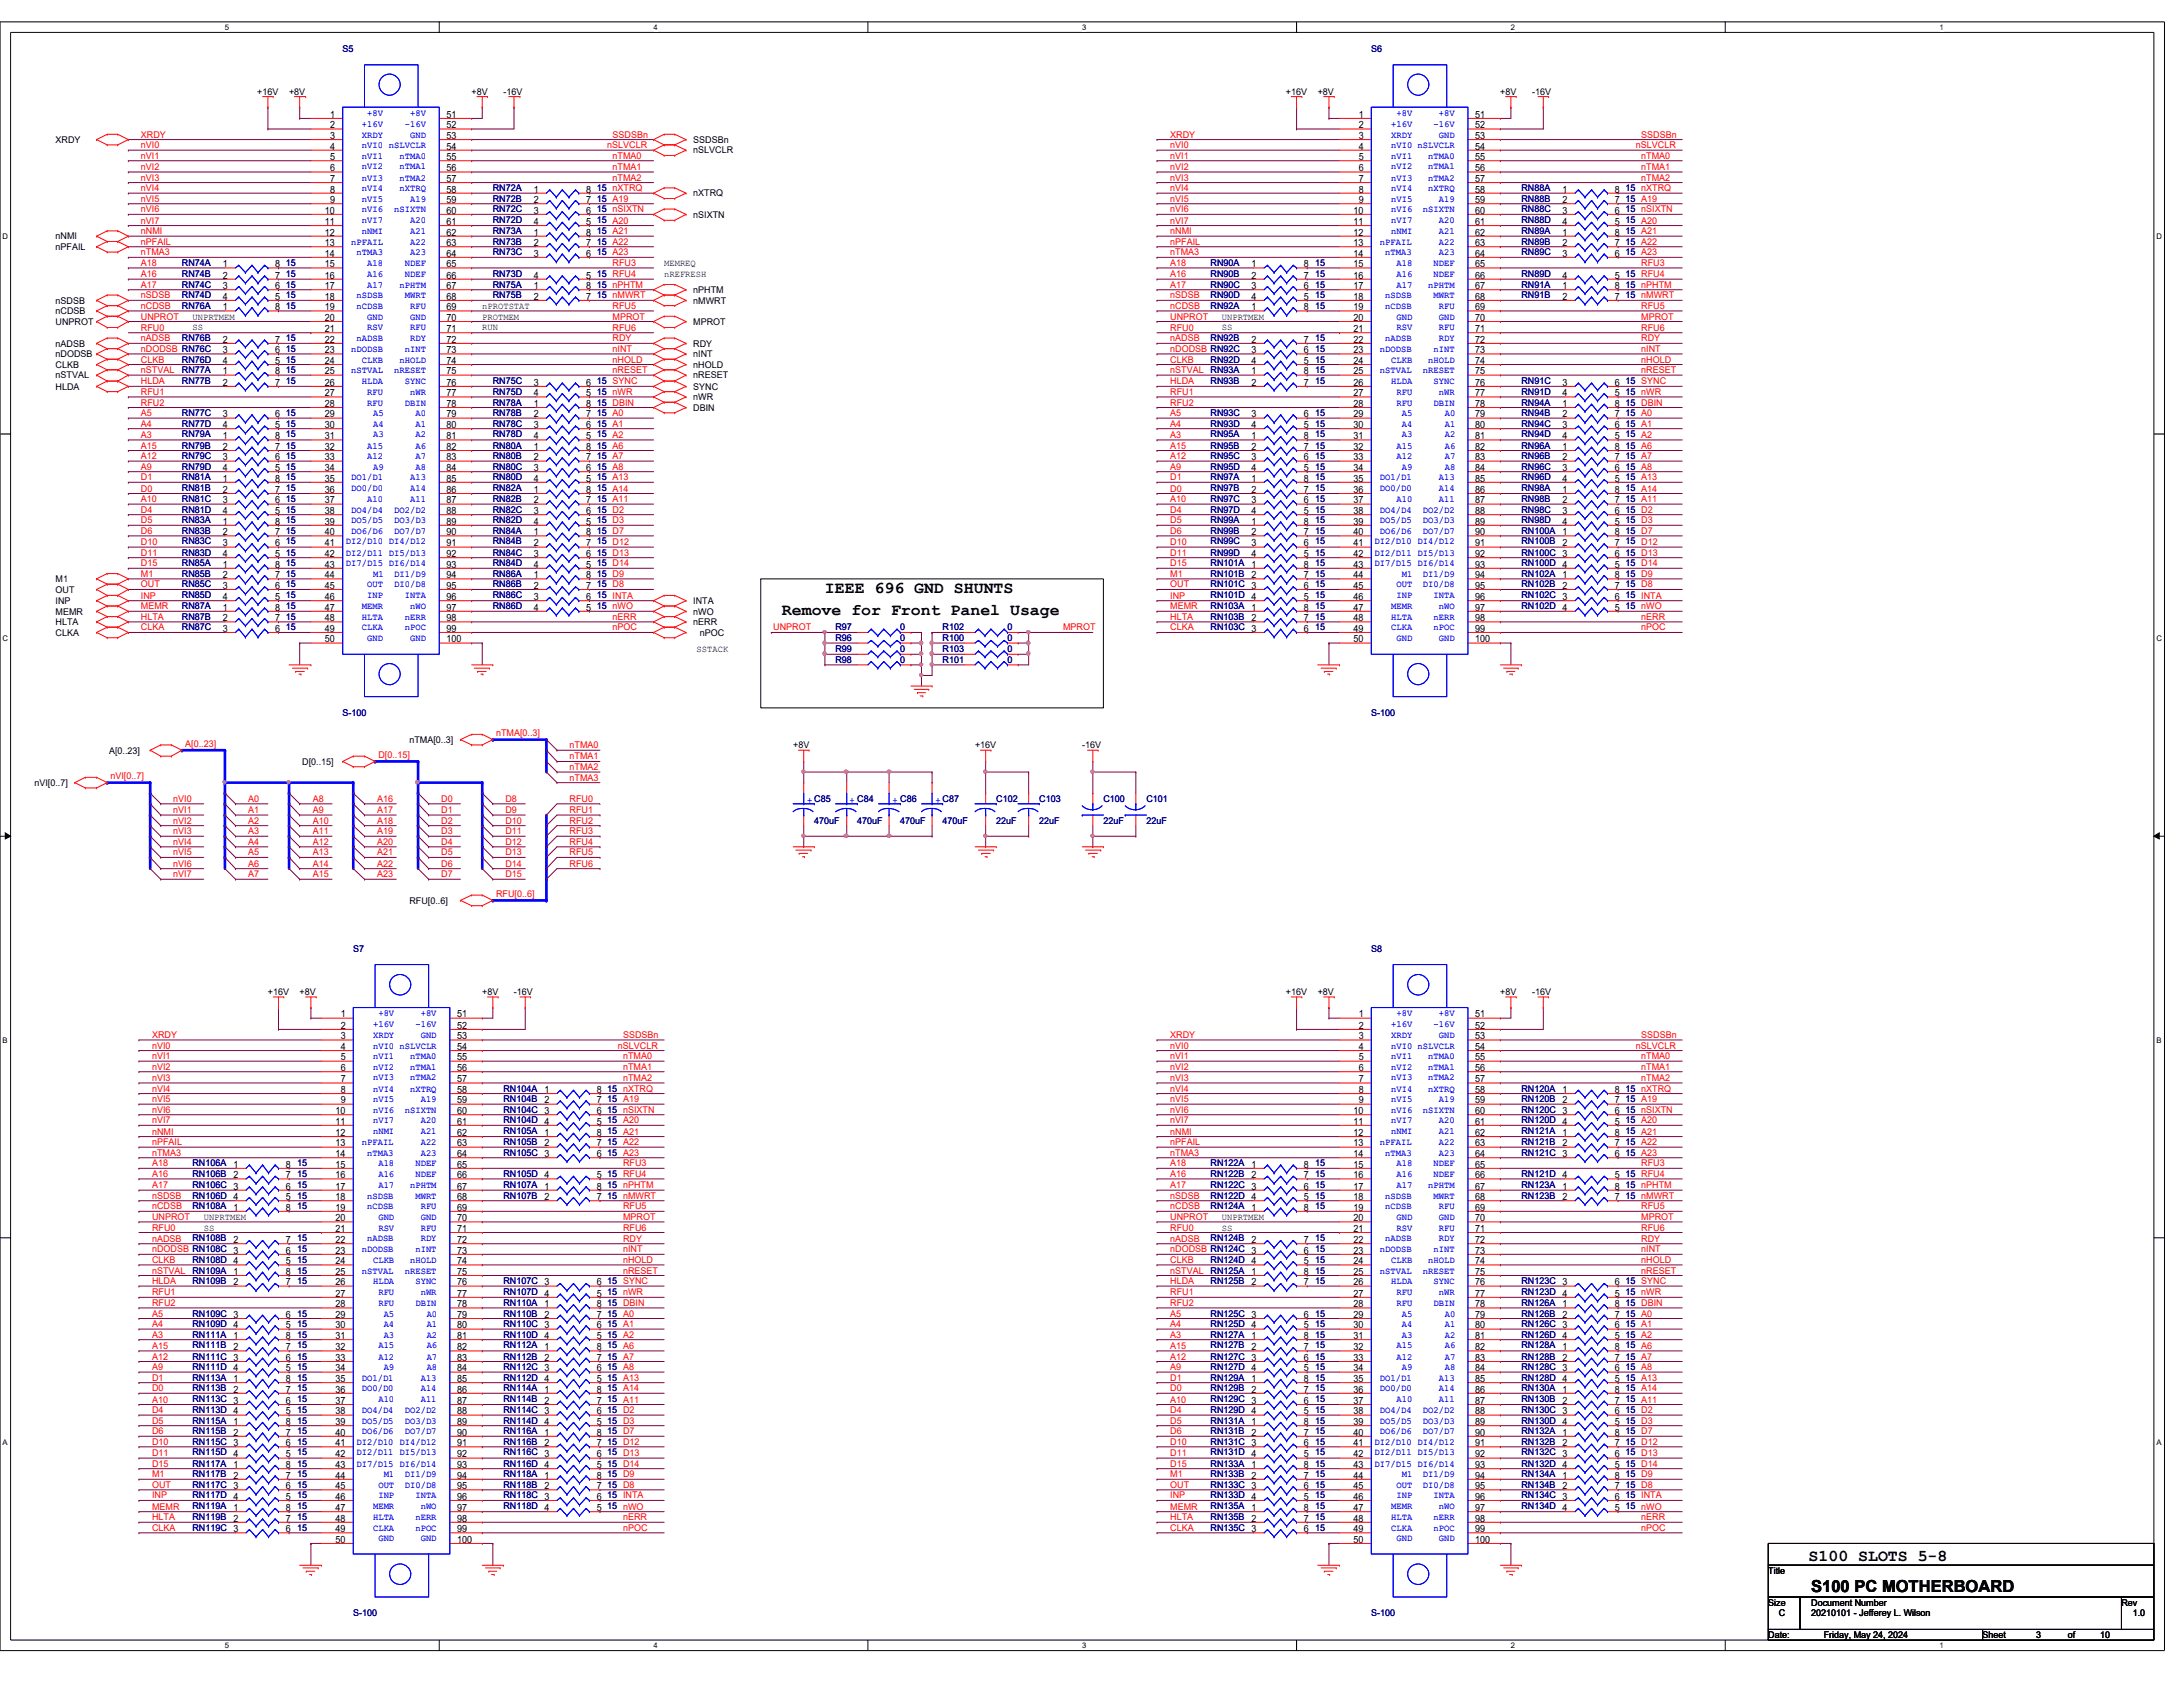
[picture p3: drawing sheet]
<svg xmlns="http://www.w3.org/2000/svg" width="279mm" height="216mm" viewBox="0 0 279 216" stroke-linecap="round" stroke-linejoin="round" font-family="sans-serif">
<defs><g id="words">
<g font-size="2.1">
<text x="105.6" y="75.9">IEEE 696 GND SHUNTS</text>
<text x="100.1" y="78.7">Remove for Front Panel Usage</text>
<text x="231.5" y="199.7">S100 SLOTS 5-8</text>
<text x="231.8" y="203.7">S100 PC MOTHERBOARD</text>
</g>
<g font-size="1.3">
<text x="42.2" y="16.4">2</text>
<text x="42.2" y="15.1">1</text>
<text x="42.2" y="17.8">3</text>
<text x="57.2" y="16.4">52</text>
<text x="57.2" y="15.1">51</text>
<text x="57.2" y="17.8">53</text>
<text x="173.9" y="16.4">2</text>
<text x="173.9" y="15.1">1</text>
<text x="173.9" y="17.8">3</text>
<text x="188.8" y="16.4">52</text>
<text x="188.8" y="15.1">51</text>
<text x="188.8" y="17.8">53</text>
<text x="42.2" y="19.1">4</text>
<text x="42.2" y="21.9">6</text>
<text x="42.2" y="20.5">5</text>
<text x="42.2" y="23.3">7</text>
<text x="57.2" y="19.1">54</text>
<text x="57.2" y="21.9">56</text>
<text x="57.2" y="20.5">55</text>
<text x="57.2" y="23.3">57</text>
<text x="173.9" y="19.1">4</text>
<text x="173.9" y="21.9">6</text>
<text x="173.9" y="20.5">5</text>
<text x="173.9" y="23.3">7</text>
<text x="188.8" y="19.1">54</text>
<text x="188.8" y="21.9">56</text>
<text x="188.8" y="20.5">55</text>
<text x="188.8" y="23.3">57</text>
<text x="41.6" y="27.3">10</text>
<text x="41.6" y="28.8">11</text>
<text x="42.2" y="24.6">8</text>
<text x="42.2" y="26">9</text>
<text x="57.2" y="24.6">58</text>
<text x="57.2" y="27.3">60</text>
<text x="57.2" y="26">59</text>
<text x="57.2" y="28.8">61</text>
<text x="68.3" y="27.3">3</text>
<text x="68.3" y="28.8">4</text>
<text x="68.3" y="26">2</text>
<text x="68.3" y="24.6">1</text>
<text x="75" y="27.3">6</text>
<text x="75" y="28.8">5</text>
<text x="75" y="26">7</text>
<text x="75" y="24.6">8</text>
<text x="173.2" y="27.3">10</text>
<text x="173.2" y="28.8">11</text>
<text x="173.9" y="24.6">8</text>
<text x="173.9" y="26">9</text>
<text x="188.8" y="24.6">58</text>
<text x="188.8" y="27.3">60</text>
<text x="188.8" y="26">59</text>
<text x="188.8" y="28.8">61</text>
<text x="200" y="27.3">3</text>
<text x="200" y="28.8">4</text>
<text x="200" y="26">2</text>
<text x="200" y="24.6">1</text>
<text x="206.7" y="27.3">6</text>
<text x="206.7" y="28.8">5</text>
<text x="206.7" y="26">7</text>
<text x="206.7" y="24.6">8</text>
<text x="28.5" y="35.6">2</text>
<text x="28.5" y="34.2">1</text>
<text x="35.2" y="35.6">7</text>
<text x="35.2" y="34.2">8</text>
<text x="41.6" y="30.1">12</text>
<text x="41.6" y="32.9">14</text>
<text x="41.6" y="35.6">16</text>
<text x="41.6" y="31.5">13</text>
<text x="41.6" y="34.2">15</text>
<text x="57.2" y="30.1">62</text>
<text x="57.2" y="32.9">64</text>
<text x="57.2" y="35.6">66</text>
<text x="57.2" y="31.5">63</text>
<text x="57.2" y="34.2">65</text>
<text x="68.3" y="32.9">3</text>
<text x="68.3" y="35.6">4</text>
<text x="68.3" y="31.5">2</text>
<text x="68.3" y="30.1">1</text>
<text x="75" y="32.9">6</text>
<text x="75" y="35.6">5</text>
<text x="75" y="31.5">7</text>
<text x="75" y="30.1">8</text>
<text x="160.2" y="35.6">2</text>
<text x="160.2" y="34.2">1</text>
<text x="166.9" y="35.6">7</text>
<text x="166.9" y="34.2">8</text>
<text x="173.2" y="30.1">12</text>
<text x="173.2" y="32.9">14</text>
<text x="173.2" y="35.6">16</text>
<text x="173.2" y="31.5">13</text>
<text x="173.2" y="34.2">15</text>
<text x="188.8" y="30.1">62</text>
<text x="188.8" y="32.9">64</text>
<text x="188.8" y="35.6">66</text>
<text x="188.8" y="31.5">63</text>
<text x="188.8" y="34.2">65</text>
<text x="200" y="32.9">3</text>
<text x="200" y="35.6">4</text>
<text x="200" y="31.5">2</text>
<text x="200" y="30.1">1</text>
<text x="206.7" y="32.9">6</text>
<text x="206.7" y="35.6">5</text>
<text x="206.7" y="31.5">7</text>
<text x="206.7" y="30.1">8</text>
<text x="28.5" y="37">3</text>
<text x="28.5" y="39.7">1</text>
<text x="28.5" y="38.4">4</text>
<text x="35.2" y="37">6</text>
<text x="35.2" y="39.7">8</text>
<text x="35.2" y="38.4">5</text>
<text x="41.6" y="38.4">18</text>
<text x="41.6" y="41.1">20</text>
<text x="41.6" y="37">17</text>
<text x="41.6" y="39.7">19</text>
<text x="57.2" y="38.4">68</text>
<text x="57.2" y="41.1">70</text>
<text x="57.2" y="37">67</text>
<text x="57.2" y="39.7">69</text>
<text x="68.3" y="37">1</text>
<text x="68.3" y="38.4">2</text>
<text x="75" y="37">8</text>
<text x="75" y="38.4">7</text>
<text x="160.2" y="37">3</text>
<text x="160.2" y="39.7">1</text>
<text x="160.2" y="38.4">4</text>
<text x="166.9" y="37">6</text>
<text x="166.9" y="39.7">8</text>
<text x="166.9" y="38.4">5</text>
<text x="173.2" y="38.4">18</text>
<text x="173.2" y="41.1">20</text>
<text x="173.2" y="37">17</text>
<text x="173.2" y="39.7">19</text>
<text x="188.8" y="38.4">68</text>
<text x="188.8" y="41.1">70</text>
<text x="188.8" y="37">67</text>
<text x="188.8" y="39.7">69</text>
<text x="200" y="37">1</text>
<text x="200" y="38.4">2</text>
<text x="206.7" y="37">8</text>
<text x="206.7" y="38.4">7</text>
<text x="28.5" y="46.6">4</text>
<text x="28.5" y="47.9">1</text>
<text x="28.5" y="43.9">2</text>
<text x="28.5" y="45.2">3</text>
<text x="35.2" y="46.6">5</text>
<text x="35.2" y="47.9">8</text>
<text x="35.2" y="43.9">7</text>
<text x="35.2" y="45.2">6</text>
<text x="41.6" y="43.9">22</text>
<text x="41.6" y="46.6">24</text>
<text x="41.6" y="42.5">21</text>
<text x="41.6" y="45.2">23</text>
<text x="41.6" y="47.9">25</text>
<text x="57.2" y="43.9">72</text>
<text x="57.2" y="46.6">74</text>
<text x="57.2" y="42.5">71</text>
<text x="57.2" y="45.2">73</text>
<text x="57.2" y="47.9">75</text>
<text x="160.2" y="47.9">1</text>
<text x="160.2" y="46.6">4</text>
<text x="160.2" y="43.9">2</text>
<text x="160.2" y="45.2">3</text>
<text x="166.9" y="47.9">8</text>
<text x="166.9" y="46.6">5</text>
<text x="166.9" y="43.9">7</text>
<text x="166.9" y="45.2">6</text>
<text x="173.2" y="43.9">22</text>
<text x="173.2" y="46.6">24</text>
<text x="173.2" y="42.5">21</text>
<text x="173.2" y="45.2">23</text>
<text x="173.2" y="47.9">25</text>
<text x="188.8" y="43.9">72</text>
<text x="188.8" y="46.6">74</text>
<text x="188.8" y="42.5">71</text>
<text x="188.8" y="45.2">73</text>
<text x="188.8" y="47.9">75</text>
<text x="28.5" y="49.4">2</text>
<text x="28.5" y="53.4">3</text>
<text x="35.2" y="49.4">7</text>
<text x="35.2" y="53.4">6</text>
<text x="41.6" y="49.4">26</text>
<text x="41.6" y="52.1">28</text>
<text x="41.6" y="50.7">27</text>
<text x="41.6" y="53.4">29</text>
<text x="57.2" y="49.4">76</text>
<text x="57.2" y="52.1">78</text>
<text x="57.2" y="50.7">77</text>
<text x="57.2" y="53.4">79</text>
<text x="68.3" y="50.7">4</text>
<text x="68.3" y="52.1">1</text>
<text x="68.3" y="53.4">2</text>
<text x="68.3" y="49.4">3</text>
<text x="75" y="50.7">5</text>
<text x="75" y="52.1">8</text>
<text x="75" y="53.4">7</text>
<text x="75" y="49.4">6</text>
<text x="160.2" y="49.4">2</text>
<text x="160.2" y="53.4">3</text>
<text x="166.9" y="49.4">7</text>
<text x="166.9" y="53.4">6</text>
<text x="173.2" y="49.4">26</text>
<text x="173.2" y="52.1">28</text>
<text x="173.2" y="50.7">27</text>
<text x="173.2" y="53.4">29</text>
<text x="188.8" y="49.4">76</text>
<text x="188.8" y="52.1">78</text>
<text x="188.8" y="50.7">77</text>
<text x="188.8" y="53.4">79</text>
<text x="200" y="49.4">3</text>
<text x="200" y="50.7">4</text>
<text x="200" y="52.1">1</text>
<text x="200" y="53.4">2</text>
<text x="206.7" y="49.4">6</text>
<text x="206.7" y="50.7">5</text>
<text x="206.7" y="52.1">8</text>
<text x="206.7" y="53.4">7</text>
<text x="28.5" y="57.6">2</text>
<text x="28.5" y="58.9">3</text>
<text x="28.5" y="56.2">1</text>
<text x="28.5" y="54.8">4</text>
<text x="35.2" y="57.6">7</text>
<text x="35.2" y="58.9">6</text>
<text x="35.2" y="56.2">8</text>
<text x="35.2" y="54.8">5</text>
<text x="41.6" y="54.8">30</text>
<text x="41.6" y="57.6">32</text>
<text x="41.6" y="56.2">31</text>
<text x="41.6" y="58.9">33</text>
<text x="57.2" y="54.8">80</text>
<text x="57.2" y="57.6">82</text>
<text x="57.2" y="56.2">81</text>
<text x="57.2" y="58.9">83</text>
<text x="68.3" y="56.2">4</text>
<text x="68.3" y="58.9">2</text>
<text x="68.3" y="57.6">1</text>
<text x="68.3" y="54.8">3</text>
<text x="75" y="56.2">5</text>
<text x="75" y="58.9">7</text>
<text x="75" y="57.6">8</text>
<text x="75" y="54.8">6</text>
<text x="160.2" y="57.6">2</text>
<text x="160.2" y="58.9">3</text>
<text x="160.2" y="56.2">1</text>
<text x="160.2" y="54.8">4</text>
<text x="166.9" y="57.6">7</text>
<text x="166.9" y="58.9">6</text>
<text x="166.9" y="56.2">8</text>
<text x="166.9" y="54.8">5</text>
<text x="173.2" y="54.8">30</text>
<text x="173.2" y="57.6">32</text>
<text x="173.2" y="56.2">31</text>
<text x="173.2" y="58.9">33</text>
<text x="188.8" y="54.8">80</text>
<text x="188.8" y="57.6">82</text>
<text x="188.8" y="56.2">81</text>
<text x="188.8" y="58.9">83</text>
<text x="200" y="56.2">4</text>
<text x="200" y="58.9">2</text>
<text x="200" y="57.6">1</text>
<text x="200" y="54.8">3</text>
<text x="206.7" y="56.2">5</text>
<text x="206.7" y="58.9">7</text>
<text x="206.7" y="57.6">8</text>
<text x="206.7" y="54.8">6</text>
<text x="28.5" y="65.8">4</text>
<text x="28.5" y="60.3">4</text>
<text x="28.5" y="64.4">3</text>
<text x="28.5" y="61.6">1</text>
<text x="28.5" y="63.1">2</text>
<text x="35.2" y="65.8">5</text>
<text x="35.2" y="60.3">5</text>
<text x="35.2" y="64.4">6</text>
<text x="35.2" y="61.6">8</text>
<text x="35.2" y="63.1">7</text>
<text x="41.6" y="60.3">34</text>
<text x="41.6" y="63.1">36</text>
<text x="41.6" y="65.8">38</text>
<text x="41.6" y="61.6">35</text>
<text x="41.6" y="64.4">37</text>
<text x="57.2" y="60.3">84</text>
<text x="57.2" y="63.1">86</text>
<text x="57.2" y="65.8">88</text>
<text x="57.2" y="61.6">85</text>
<text x="57.2" y="64.4">87</text>
<text x="68.3" y="64.4">2</text>
<text x="68.3" y="61.6">4</text>
<text x="68.3" y="63.1">1</text>
<text x="68.3" y="60.3">3</text>
<text x="68.3" y="65.8">3</text>
<text x="75" y="64.4">7</text>
<text x="75" y="61.6">5</text>
<text x="75" y="63.1">8</text>
<text x="75" y="60.3">6</text>
<text x="75" y="65.8">6</text>
<text x="160.2" y="65.8">4</text>
<text x="160.2" y="60.3">4</text>
<text x="160.2" y="64.4">3</text>
<text x="160.2" y="61.6">1</text>
<text x="160.2" y="63.1">2</text>
<text x="166.9" y="65.8">5</text>
<text x="166.9" y="60.3">5</text>
<text x="166.9" y="64.4">6</text>
<text x="166.9" y="61.6">8</text>
<text x="166.9" y="63.1">7</text>
<text x="173.2" y="60.3">34</text>
<text x="173.2" y="63.1">36</text>
<text x="173.2" y="65.8">38</text>
<text x="173.2" y="61.6">35</text>
<text x="173.2" y="64.4">37</text>
<text x="188.8" y="60.3">84</text>
<text x="188.8" y="63.1">86</text>
<text x="188.8" y="65.8">88</text>
<text x="188.8" y="61.6">85</text>
<text x="188.8" y="64.4">87</text>
<text x="200" y="61.6">4</text>
<text x="200" y="63.1">1</text>
<text x="200" y="60.3">3</text>
<text x="200" y="64.4">2</text>
<text x="200" y="65.8">3</text>
<text x="206.7" y="61.6">5</text>
<text x="206.7" y="63.1">8</text>
<text x="206.7" y="60.3">6</text>
<text x="206.7" y="64.4">7</text>
<text x="206.7" y="65.8">6</text>
<text x="28.5" y="67.1">1</text>
<text x="28.5" y="68.5">2</text>
<text x="28.5" y="71.3">4</text>
<text x="28.5" y="69.9">3</text>
<text x="35.2" y="67.1">8</text>
<text x="35.2" y="68.5">7</text>
<text x="35.2" y="71.3">5</text>
<text x="35.2" y="69.9">6</text>
<text x="41.6" y="68.5">40</text>
<text x="41.6" y="71.3">42</text>
<text x="41.6" y="67.1">39</text>
<text x="41.6" y="69.9">41</text>
<text x="57.2" y="68.5">90</text>
<text x="57.2" y="71.3">92</text>
<text x="57.2" y="67.1">89</text>
<text x="57.2" y="69.9">91</text>
<text x="68.3" y="69.9">2</text>
<text x="68.3" y="68.5">1</text>
<text x="68.3" y="71.3">3</text>
<text x="68.3" y="67.1">4</text>
<text x="75" y="69.9">7</text>
<text x="75" y="68.5">8</text>
<text x="75" y="71.3">6</text>
<text x="75" y="67.1">5</text>
<text x="160.2" y="67.1">1</text>
<text x="160.2" y="68.5">2</text>
<text x="160.2" y="71.3">4</text>
<text x="160.2" y="69.9">3</text>
<text x="166.9" y="67.1">8</text>
<text x="166.9" y="68.5">7</text>
<text x="166.9" y="71.3">5</text>
<text x="166.9" y="69.9">6</text>
<text x="173.2" y="68.5">40</text>
<text x="173.2" y="71.3">42</text>
<text x="173.2" y="67.1">39</text>
<text x="173.2" y="69.9">41</text>
<text x="188.8" y="68.5">90</text>
<text x="188.8" y="71.3">92</text>
<text x="188.8" y="67.1">89</text>
<text x="188.8" y="69.9">91</text>
<text x="200" y="69.9">2</text>
<text x="200" y="68.5">1</text>
<text x="200" y="67.1">4</text>
<text x="206.7" y="69.9">7</text>
<text x="206.7" y="68.5">8</text>
<text x="206.7" y="71.3">6</text>
<text x="206.7" y="67.1">5</text>
<text x="28.5" y="74">2</text>
<text x="28.5" y="72.6">1</text>
<text x="28.5" y="76.8">4</text>
<text x="28.5" y="75.4">3</text>
<text x="35.2" y="74">7</text>
<text x="35.2" y="72.6">8</text>
<text x="35.2" y="76.8">5</text>
<text x="35.2" y="75.4">6</text>
<text x="41.6" y="74">44</text>
<text x="41.6" y="76.8">46</text>
<text x="41.6" y="72.6">43</text>
<text x="41.6" y="75.4">45</text>
<text x="57.2" y="74">94</text>
<text x="57.2" y="76.8">96</text>
<text x="57.2" y="72.6">93</text>
<text x="57.2" y="75.4">95</text>
<text x="68.3" y="76.8">3</text>
<text x="68.3" y="72.6">4</text>
<text x="68.3" y="74">1</text>
<text x="68.3" y="75.4">2</text>
<text x="75" y="76.8">6</text>
<text x="75" y="72.6">5</text>
<text x="75" y="74">8</text>
<text x="75" y="75.4">7</text>
<text x="160.2" y="74">2</text>
<text x="160.2" y="72.6">1</text>
<text x="166.9" y="74">7</text>
<text x="166.9" y="72.6">8</text>
<text x="166.9" y="76.8">5</text>
<text x="166.9" y="75.4">6</text>
<text x="173.2" y="74">44</text>
<text x="173.2" y="76.8">46</text>
<text x="173.2" y="72.6">43</text>
<text x="173.2" y="75.4">45</text>
<text x="188.8" y="74">94</text>
<text x="188.8" y="76.8">96</text>
<text x="188.8" y="72.6">93</text>
<text x="188.8" y="75.4">95</text>
<text x="200" y="74">1</text>
<text x="200" y="75.4">2</text>
<text x="206.7" y="76.8">6</text>
<text x="206.7" y="72.6">5</text>
<text x="206.7" y="74">8</text>
<text x="206.7" y="75.4">7</text>
<text x="28.5" y="80.9">3</text>
<text x="28.5" y="79.5">2</text>
<text x="28.5" y="78.1">1</text>
<text x="35.2" y="80.9">6</text>
<text x="35.2" y="79.5">7</text>
<text x="35.2" y="78.1">8</text>
<text x="41.6" y="79.5">48</text>
<text x="41.6" y="82.2">50</text>
<text x="41.6" y="78.1">47</text>
<text x="41.6" y="80.9">49</text>
<text x="57.2" y="79.5">98</text>
<text x="57.2" y="82.2">100</text>
<text x="57.2" y="78.1">97</text>
<text x="57.2" y="80.9">99</text>
<text x="68.3" y="78.1">4</text>
<text x="75" y="78.1">5</text>
<text x="160.2" y="79.5">2</text>
<text x="160.2" y="78.1">1</text>
<text x="166.9" y="80.9">6</text>
<text x="166.9" y="79.5">7</text>
<text x="166.9" y="78.1">8</text>
<text x="173.2" y="79.5">48</text>
<text x="173.2" y="82.2">50</text>
<text x="173.2" y="78.1">47</text>
<text x="173.2" y="80.9">49</text>
<text x="188.8" y="79.5">98</text>
<text x="188.8" y="82.2">100</text>
<text x="188.8" y="78.1">97</text>
<text x="188.8" y="80.9">99</text>
<text x="206.7" y="78.1">5</text>
<text x="43.6" y="131.7">2</text>
<text x="43.6" y="130.2">1</text>
<text x="58.5" y="131.7">52</text>
<text x="58.5" y="130.2">51</text>
<text x="173.9" y="131.7">2</text>
<text x="173.9" y="130.2">1</text>
<text x="188.8" y="131.7">52</text>
<text x="188.8" y="130.2">51</text>
<text x="43.6" y="134.4">4</text>
<text x="43.6" y="137.1">6</text>
<text x="43.6" y="133">3</text>
<text x="43.6" y="135.7">5</text>
<text x="58.5" y="134.4">54</text>
<text x="58.5" y="137.1">56</text>
<text x="58.5" y="133">53</text>
<text x="58.5" y="135.7">55</text>
<text x="173.9" y="134.4">4</text>
<text x="173.9" y="137.1">6</text>
<text x="173.9" y="133">3</text>
<text x="173.9" y="135.7">5</text>
<text x="188.8" y="134.4">54</text>
<text x="188.8" y="137.1">56</text>
<text x="188.8" y="133">53</text>
<text x="188.8" y="135.7">55</text>
<text x="42.9" y="142.6">10</text>
<text x="42.9" y="143.9">11</text>
<text x="43.6" y="139.9">8</text>
<text x="43.6" y="138.5">7</text>
<text x="43.6" y="141.2">9</text>
<text x="58.5" y="139.9">58</text>
<text x="58.5" y="142.6">60</text>
<text x="58.5" y="138.5">57</text>
<text x="58.5" y="141.2">59</text>
<text x="58.5" y="143.9">61</text>
<text x="69.7" y="141.2">2</text>
<text x="69.7" y="139.9">1</text>
<text x="76.4" y="142.6">6</text>
<text x="76.4" y="143.9">5</text>
<text x="76.4" y="141.2">7</text>
<text x="76.4" y="139.9">8</text>
<text x="173.2" y="142.6">10</text>
<text x="173.2" y="143.9">11</text>
<text x="173.9" y="139.9">8</text>
<text x="173.9" y="138.5">7</text>
<text x="173.9" y="141.2">9</text>
<text x="188.8" y="139.9">58</text>
<text x="188.8" y="142.6">60</text>
<text x="188.8" y="138.5">57</text>
<text x="188.8" y="141.2">59</text>
<text x="188.8" y="143.9">61</text>
<text x="200" y="139.9">1</text>
<text x="200" y="141.2">2</text>
<text x="206.7" y="139.9">8</text>
<text x="206.7" y="142.6">6</text>
<text x="206.7" y="143.9">5</text>
<text x="206.7" y="141.2">7</text>
<text x="29.9" y="149.4">1</text>
<text x="36.6" y="149.4">8</text>
<text x="42.9" y="145.4">12</text>
<text x="42.9" y="148.1">14</text>
<text x="42.9" y="146.7">13</text>
<text x="42.9" y="149.4">15</text>
<text x="58.5" y="145.4">62</text>
<text x="58.5" y="148.1">64</text>
<text x="58.5" y="146.7">63</text>
<text x="58.5" y="149.4">65</text>
<text x="69.7" y="146.7">2</text>
<text x="69.7" y="145.4">1</text>
<text x="76.4" y="146.7">7</text>
<text x="76.4" y="145.4">8</text>
<text x="76.4" y="148.1">6</text>
<text x="160.2" y="149.4">1</text>
<text x="166.9" y="149.4">8</text>
<text x="173.2" y="145.4">12</text>
<text x="173.2" y="148.1">14</text>
<text x="173.2" y="146.7">13</text>
<text x="173.2" y="149.4">15</text>
<text x="188.8" y="145.4">62</text>
<text x="188.8" y="148.1">64</text>
<text x="188.8" y="146.7">63</text>
<text x="188.8" y="149.4">65</text>
<text x="200" y="145.4">1</text>
<text x="200" y="146.7">2</text>
<text x="206.7" y="145.4">8</text>
<text x="206.7" y="148.1">6</text>
<text x="206.7" y="146.7">7</text>
<text x="29.9" y="154.9">1</text>
<text x="29.9" y="150.8">2</text>
<text x="36.6" y="154.9">8</text>
<text x="36.6" y="150.8">7</text>
<text x="36.6" y="153.6">5</text>
<text x="36.6" y="152.2">6</text>
<text x="42.9" y="150.8">16</text>
<text x="42.9" y="153.6">18</text>
<text x="42.9" y="152.2">17</text>
<text x="42.9" y="154.9">19</text>
<text x="58.5" y="150.8">66</text>
<text x="58.5" y="153.6">68</text>
<text x="58.5" y="152.2">67</text>
<text x="58.5" y="154.9">69</text>
<text x="69.7" y="152.2">1</text>
<text x="69.7" y="153.6">2</text>
<text x="76.4" y="152.2">8</text>
<text x="76.4" y="153.6">7</text>
<text x="76.4" y="150.8">5</text>
<text x="160.2" y="154.9">1</text>
<text x="160.2" y="150.8">2</text>
<text x="166.9" y="153.6">5</text>
<text x="166.9" y="152.2">6</text>
<text x="166.9" y="154.9">8</text>
<text x="166.9" y="150.8">7</text>
<text x="173.2" y="150.8">16</text>
<text x="173.2" y="153.6">18</text>
<text x="173.2" y="152.2">17</text>
<text x="173.2" y="154.9">19</text>
<text x="188.8" y="150.8">66</text>
<text x="188.8" y="153.6">68</text>
<text x="188.8" y="152.2">67</text>
<text x="188.8" y="154.9">69</text>
<text x="200" y="152.2">1</text>
<text x="200" y="153.6">2</text>
<text x="206.7" y="150.8">5</text>
<text x="206.7" y="152.2">8</text>
<text x="206.7" y="153.6">7</text>
<text x="29.9" y="159.1">2</text>
<text x="36.6" y="161.8">5</text>
<text x="36.6" y="159.1">7</text>
<text x="36.6" y="160.4">6</text>
<text x="42.9" y="156.3">20</text>
<text x="42.9" y="159.1">22</text>
<text x="42.9" y="161.8">24</text>
<text x="42.9" y="157.6">21</text>
<text x="42.9" y="160.4">23</text>
<text x="58.5" y="156.3">70</text>
<text x="58.5" y="159.1">72</text>
<text x="58.5" y="161.8">74</text>
<text x="58.5" y="157.6">71</text>
<text x="58.5" y="160.4">73</text>
<text x="160.2" y="159.1">2</text>
<text x="166.9" y="161.8">5</text>
<text x="166.9" y="159.1">7</text>
<text x="166.9" y="160.4">6</text>
<text x="173.2" y="156.3">20</text>
<text x="173.2" y="159.1">22</text>
<text x="173.2" y="161.8">24</text>
<text x="173.2" y="157.6">21</text>
<text x="173.2" y="160.4">23</text>
<text x="188.8" y="156.3">70</text>
<text x="188.8" y="159.1">72</text>
<text x="188.8" y="161.8">74</text>
<text x="188.8" y="157.6">71</text>
<text x="188.8" y="160.4">73</text>
<text x="29.9" y="163.2">1</text>
<text x="29.9" y="164.5">2</text>
<text x="36.6" y="163.2">8</text>
<text x="36.6" y="164.5">7</text>
<text x="42.9" y="164.5">26</text>
<text x="42.9" y="167.3">28</text>
<text x="42.9" y="163.2">25</text>
<text x="42.9" y="165.9">27</text>
<text x="58.5" y="164.5">76</text>
<text x="58.5" y="167.3">78</text>
<text x="58.5" y="163.2">75</text>
<text x="58.5" y="165.9">77</text>
<text x="69.7" y="167.3">1</text>
<text x="76.4" y="165.9">5</text>
<text x="76.4" y="167.3">8</text>
<text x="76.4" y="164.5">6</text>
<text x="160.2" y="164.5">2</text>
<text x="160.2" y="163.2">1</text>
<text x="166.9" y="164.5">7</text>
<text x="166.9" y="163.2">8</text>
<text x="173.2" y="164.5">26</text>
<text x="173.2" y="167.3">28</text>
<text x="173.2" y="163.2">25</text>
<text x="173.2" y="165.9">27</text>
<text x="188.8" y="164.5">76</text>
<text x="188.8" y="167.3">78</text>
<text x="188.8" y="163.2">75</text>
<text x="188.8" y="165.9">77</text>
<text x="200" y="167.3">1</text>
<text x="206.7" y="164.5">6</text>
<text x="206.7" y="165.9">5</text>
<text x="206.7" y="167.3">8</text>
<text x="29.9" y="171.4">1</text>
<text x="29.9" y="172.8">2</text>
<text x="36.6" y="168.7">6</text>
<text x="36.6" y="171.4">8</text>
<text x="36.6" y="170">5</text>
<text x="36.6" y="172.8">7</text>
<text x="42.9" y="170">30</text>
<text x="42.9" y="172.8">32</text>
<text x="42.9" y="168.7">29</text>
<text x="42.9" y="171.4">31</text>
<text x="58.5" y="170">80</text>
<text x="58.5" y="172.8">82</text>
<text x="58.5" y="168.7">79</text>
<text x="58.5" y="171.4">81</text>
<text x="69.7" y="172.8">1</text>
<text x="69.7" y="168.7">2</text>
<text x="76.4" y="172.8">8</text>
<text x="76.4" y="170">6</text>
<text x="76.4" y="168.7">7</text>
<text x="76.4" y="171.4">5</text>
<text x="160.2" y="172.8">2</text>
<text x="160.2" y="171.4">1</text>
<text x="166.9" y="170">5</text>
<text x="166.9" y="172.8">7</text>
<text x="166.9" y="168.7">6</text>
<text x="166.9" y="171.4">8</text>
<text x="173.2" y="170">30</text>
<text x="173.2" y="172.8">32</text>
<text x="173.2" y="168.7">29</text>
<text x="173.2" y="171.4">31</text>
<text x="188.8" y="170">80</text>
<text x="188.8" y="172.8">82</text>
<text x="188.8" y="168.7">79</text>
<text x="188.8" y="171.4">81</text>
<text x="200" y="172.8">1</text>
<text x="200" y="168.7">2</text>
<text x="206.7" y="170">6</text>
<text x="206.7" y="171.4">5</text>
<text x="206.7" y="172.8">8</text>
<text x="206.7" y="168.7">7</text>
<text x="29.9" y="176.9">1</text>
<text x="29.9" y="178.2">2</text>
<text x="36.6" y="175.5">5</text>
<text x="36.6" y="179.7">6</text>
<text x="36.6" y="176.9">8</text>
<text x="36.6" y="178.2">7</text>
<text x="36.6" y="174.2">6</text>
<text x="42.9" y="175.5">34</text>
<text x="42.9" y="178.2">36</text>
<text x="42.9" y="174.2">33</text>
<text x="42.9" y="176.9">35</text>
<text x="42.9" y="179.7">37</text>
<text x="58.5" y="175.5">84</text>
<text x="58.5" y="178.2">86</text>
<text x="58.5" y="174.2">83</text>
<text x="58.5" y="176.9">85</text>
<text x="58.5" y="179.7">87</text>
<text x="69.7" y="174.2">2</text>
<text x="69.7" y="178.2">1</text>
<text x="69.7" y="179.7">2</text>
<text x="76.4" y="174.2">7</text>
<text x="76.4" y="178.2">8</text>
<text x="76.4" y="176.9">5</text>
<text x="76.4" y="175.5">6</text>
<text x="76.4" y="179.7">7</text>
<text x="160.2" y="176.9">1</text>
<text x="160.2" y="178.2">2</text>
<text x="166.9" y="175.5">5</text>
<text x="166.9" y="179.7">6</text>
<text x="166.9" y="176.9">8</text>
<text x="166.9" y="178.2">7</text>
<text x="166.9" y="174.2">6</text>
<text x="173.2" y="175.5">34</text>
<text x="173.2" y="178.2">36</text>
<text x="173.2" y="174.2">33</text>
<text x="173.2" y="176.9">35</text>
<text x="173.2" y="179.7">37</text>
<text x="188.8" y="175.5">84</text>
<text x="188.8" y="178.2">86</text>
<text x="188.8" y="174.2">83</text>
<text x="188.8" y="176.9">85</text>
<text x="188.8" y="179.7">87</text>
<text x="200" y="174.2">2</text>
<text x="200" y="178.2">1</text>
<text x="200" y="179.7">2</text>
<text x="206.7" y="174.2">7</text>
<text x="206.7" y="176.9">5</text>
<text x="206.7" y="178.2">8</text>
<text x="206.7" y="175.5">6</text>
<text x="206.7" y="179.7">7</text>
<text x="29.9" y="183.7">2</text>
<text x="29.9" y="182.4">1</text>
<text x="36.6" y="183.7">7</text>
<text x="36.6" y="185.1">6</text>
<text x="36.6" y="181">5</text>
<text x="36.6" y="182.4">8</text>
<text x="42.9" y="181">38</text>
<text x="42.9" y="183.7">40</text>
<text x="42.9" y="182.4">39</text>
<text x="42.9" y="185.1">41</text>
<text x="58.5" y="181">88</text>
<text x="58.5" y="183.7">90</text>
<text x="58.5" y="182.4">89</text>
<text x="58.5" y="185.1">91</text>
<text x="69.7" y="183.7">1</text>
<text x="69.7" y="185.1">2</text>
<text x="76.4" y="183.7">8</text>
<text x="76.4" y="182.4">5</text>
<text x="76.4" y="181">6</text>
<text x="76.4" y="185.1">7</text>
<text x="160.2" y="182.4">1</text>
<text x="160.2" y="183.7">2</text>
<text x="166.9" y="181">5</text>
<text x="166.9" y="182.4">8</text>
<text x="166.9" y="183.7">7</text>
<text x="166.9" y="185.1">6</text>
<text x="173.2" y="181">38</text>
<text x="173.2" y="183.7">40</text>
<text x="173.2" y="182.4">39</text>
<text x="173.2" y="185.1">41</text>
<text x="188.8" y="181">88</text>
<text x="188.8" y="183.7">90</text>
<text x="188.8" y="182.4">89</text>
<text x="188.8" y="185.1">91</text>
<text x="200" y="185.1">2</text>
<text x="200" y="183.7">1</text>
<text x="206.7" y="182.4">5</text>
<text x="206.7" y="181">6</text>
<text x="206.7" y="185.1">7</text>
<text x="206.7" y="183.7">8</text>
<text x="29.9" y="189.2">2</text>
<text x="29.9" y="187.9">1</text>
<text x="36.6" y="186.5">5</text>
<text x="36.6" y="189.2">7</text>
<text x="36.6" y="187.9">8</text>
<text x="36.6" y="191.9">5</text>
<text x="36.6" y="190.6">6</text>
<text x="42.9" y="186.5">42</text>
<text x="42.9" y="189.2">44</text>
<text x="42.9" y="191.9">46</text>
<text x="42.9" y="187.9">43</text>
<text x="42.9" y="190.6">45</text>
<text x="58.5" y="186.5">92</text>
<text x="58.5" y="189.2">94</text>
<text x="58.5" y="191.9">96</text>
<text x="58.5" y="187.9">93</text>
<text x="58.5" y="190.6">95</text>
<text x="69.7" y="189.2">1</text>
<text x="69.7" y="190.6">2</text>
<text x="76.4" y="191.9">6</text>
<text x="76.4" y="187.9">5</text>
<text x="76.4" y="189.2">8</text>
<text x="76.4" y="186.5">6</text>
<text x="76.4" y="190.6">7</text>
<text x="160.2" y="189.2">2</text>
<text x="160.2" y="187.9">1</text>
<text x="166.9" y="190.6">6</text>
<text x="166.9" y="186.5">5</text>
<text x="166.9" y="189.2">7</text>
<text x="166.9" y="187.9">8</text>
<text x="166.9" y="191.9">5</text>
<text x="173.2" y="186.5">42</text>
<text x="173.2" y="189.2">44</text>
<text x="173.2" y="191.9">46</text>
<text x="173.2" y="187.9">43</text>
<text x="173.2" y="190.6">45</text>
<text x="188.8" y="186.5">92</text>
<text x="188.8" y="189.2">94</text>
<text x="188.8" y="191.9">96</text>
<text x="188.8" y="187.9">93</text>
<text x="188.8" y="190.6">95</text>
<text x="200" y="190.6">2</text>
<text x="200" y="189.2">1</text>
<text x="206.7" y="186.5">6</text>
<text x="206.7" y="190.6">7</text>
<text x="206.7" y="191.9">6</text>
<text x="206.7" y="187.9">5</text>
<text x="206.7" y="189.2">8</text>
<text x="29.9" y="194.7">2</text>
<text x="29.9" y="193.4">1</text>
<text x="36.6" y="196.1">6</text>
<text x="36.6" y="194.7">7</text>
<text x="36.6" y="193.4">8</text>
<text x="42.9" y="194.7">48</text>
<text x="42.9" y="197.4">50</text>
<text x="42.9" y="193.4">47</text>
<text x="42.9" y="196.1">49</text>
<text x="58.5" y="194.7">98</text>
<text x="58.5" y="197.4">100</text>
<text x="58.5" y="193.4">97</text>
<text x="58.5" y="196.1">99</text>
<text x="76.4" y="193.4">5</text>
<text x="160.2" y="193.4">1</text>
<text x="160.2" y="194.7">2</text>
<text x="166.9" y="193.4">8</text>
<text x="166.9" y="196.1">6</text>
<text x="166.9" y="194.7">7</text>
<text x="173.2" y="194.7">48</text>
<text x="173.2" y="197.4">50</text>
<text x="173.2" y="193.4">47</text>
<text x="173.2" y="196.1">49</text>
<text x="188.8" y="194.7">98</text>
<text x="188.8" y="197.4">100</text>
<text x="188.8" y="193.4">97</text>
<text x="188.8" y="196.1">99</text>
<text x="206.7" y="193.4">5</text>
</g>
<g font-size="1.2" fill="#000080">
<text x="43.9" y="6.6">S5</text>
<text x="175.5" y="6.6">S6</text>
<text x="63.1" y="27.2">RN72C</text>
<text x="63.1" y="28.5">RN72D</text>
<text x="63.1" y="25.8">RN72B</text>
<text x="63.1" y="30">RN73A</text>
<text x="63.1" y="24.5">RN72A</text>
<text x="76.4" y="27.2">15 nSIXTN</text>
<text x="76.4" y="28.5">15 A20</text>
<text x="76.4" y="25.8">15 A19</text>
<text x="76.4" y="30">15 A21</text>
<text x="76.4" y="24.5">15 nXTRQ</text>
<text x="194.7" y="27.2">RN88C</text>
<text x="194.7" y="28.5">RN88D</text>
<text x="194.7" y="25.8">RN88B</text>
<text x="194.7" y="30">RN89A</text>
<text x="194.7" y="24.5">RN88A</text>
<text x="208" y="27.2">15 nSIXTN</text>
<text x="208" y="28.5">15 A20</text>
<text x="208" y="25.8">15 A19</text>
<text x="208" y="30">15 A21</text>
<text x="208" y="24.5">15 nXTRQ</text>
<text x="23.3" y="35.4">RN74B</text>
<text x="23.3" y="34">RN74A</text>
<text x="36.6" y="35.4">15</text>
<text x="36.6" y="34">15</text>
<text x="63.1" y="32.7">RN73C</text>
<text x="63.1" y="35.4">RN73D</text>
<text x="63.1" y="31.3">RN73B</text>
<text x="76.4" y="32.7">15 A23</text>
<text x="76.4" y="35.4">15 RFU4</text>
<text x="76.4" y="31.3">15 A22</text>
<text x="154.9" y="35.4">RN90B</text>
<text x="154.9" y="34">RN90A</text>
<text x="168.3" y="35.4">15</text>
<text x="168.3" y="34">15</text>
<text x="194.7" y="32.7">RN89C</text>
<text x="194.7" y="35.4">RN89D</text>
<text x="194.7" y="31.3">RN89B</text>
<text x="208" y="32.7">15 A23</text>
<text x="208" y="35.4">15 RFU4</text>
<text x="208" y="31.3">15 A22</text>
<text x="23.3" y="36.8">RN74C</text>
<text x="23.3" y="39.5">RN76A</text>
<text x="23.3" y="38.2">RN74D</text>
<text x="36.6" y="36.8">15</text>
<text x="36.6" y="38.2">15</text>
<text x="36.6" y="39.5">15</text>
<text x="63.1" y="36.8">RN75A</text>
<text x="63.1" y="38.2">RN75B</text>
<text x="76.4" y="36.8">15 nPHTM</text>
<text x="76.4" y="38.2">15 nMWRT</text>
<text x="154.9" y="36.8">RN90C</text>
<text x="154.9" y="39.5">RN92A</text>
<text x="154.9" y="38.2">RN90D</text>
<text x="168.3" y="36.8">15</text>
<text x="168.3" y="38.2">15</text>
<text x="168.3" y="39.5">15</text>
<text x="194.7" y="36.8">RN91A</text>
<text x="194.7" y="38.2">RN91B</text>
<text x="208" y="36.8">15 nPHTM</text>
<text x="208" y="38.2">15 nMWRT</text>
<text x="23.3" y="46.4">RN76D</text>
<text x="23.3" y="47.8">RN77A</text>
<text x="23.3" y="43.7">RN76B</text>
<text x="36.6" y="46.4">15</text>
<text x="36.6" y="45">15</text>
<text x="36.6" y="47.8">15</text>
<text x="36.6" y="43.7">15</text>
<text x="154.9" y="47.8">RN93A</text>
<text x="154.9" y="46.4">RN92D</text>
<text x="154.9" y="43.7">RN92B</text>
<text x="168.3" y="46.4">15</text>
<text x="168.3" y="45">15</text>
<text x="168.3" y="47.8">15</text>
<text x="168.3" y="43.7">15</text>
<text x="23.3" y="49.1">RN77B</text>
<text x="23.3" y="53.3">RN77C</text>
<text x="36.6" y="53.3">15</text>
<text x="36.6" y="49.1">15</text>
<text x="63.1" y="50.5">RN75D</text>
<text x="63.1" y="51.9">RN78A</text>
<text x="63.1" y="53.3">RN78B</text>
<text x="63.1" y="49.1">RN75C</text>
<text x="76.4" y="50.5">15 nWR</text>
<text x="76.4" y="49.1">15 SYNC</text>
<text x="76.4" y="51.9">15 DBIN</text>
<text x="76.4" y="53.3">15 A0</text>
<text x="154.9" y="49.1">RN93B</text>
<text x="154.9" y="53.3">RN93C</text>
<text x="168.3" y="53.3">15</text>
<text x="168.3" y="49.1">15</text>
<text x="194.7" y="49.1">RN91C</text>
<text x="194.7" y="50.5">RN91D</text>
<text x="194.7" y="51.9">RN94A</text>
<text x="194.7" y="53.3">RN94B</text>
<text x="208" y="49.1">15 SYNC</text>
<text x="208" y="50.5">15 nWR</text>
<text x="208" y="51.9">15 DBIN</text>
<text x="208" y="53.3">15 A0</text>
<text x="23.3" y="57.4">RN79B</text>
<text x="23.3" y="58.8">RN79C</text>
<text x="23.3" y="56">RN79A</text>
<text x="23.3" y="54.6">RN77D</text>
<text x="36.6" y="58.8">15</text>
<text x="36.6" y="54.6">15</text>
<text x="36.6" y="57.4">15</text>
<text x="36.6" y="56">15</text>
<text x="63.1" y="56">RN78D</text>
<text x="63.1" y="58.8">RN80B</text>
<text x="63.1" y="57.4">RN80A</text>
<text x="63.1" y="54.6">RN78C</text>
<text x="76.4" y="56">15 A2</text>
<text x="76.4" y="54.6">15 A1</text>
<text x="76.4" y="58.8">15 A7</text>
<text x="76.4" y="57.4">15 A6</text>
<text x="154.9" y="57.4">RN95B</text>
<text x="154.9" y="58.8">RN95C</text>
<text x="154.9" y="56">RN95A</text>
<text x="154.9" y="54.6">RN93D</text>
<text x="168.3" y="58.8">15</text>
<text x="168.3" y="54.6">15</text>
<text x="168.3" y="57.4">15</text>
<text x="168.3" y="56">15</text>
<text x="194.7" y="56">RN94D</text>
<text x="194.7" y="58.8">RN96B</text>
<text x="194.7" y="57.4">RN96A</text>
<text x="194.7" y="54.6">RN94C</text>
<text x="208" y="56">15 A2</text>
<text x="208" y="54.6">15 A1</text>
<text x="208" y="58.8">15 A7</text>
<text x="208" y="57.4">15 A6</text>
<text x="23.3" y="65.6">RN81D</text>
<text x="23.3" y="60.1">RN79D</text>
<text x="23.3" y="64.3">RN81C</text>
<text x="23.3" y="61.5">RN81A</text>
<text x="23.3" y="62.8">RN81B</text>
<text x="36.6" y="65.6">15</text>
<text x="36.6" y="60.1">15</text>
<text x="36.6" y="64.3">15</text>
<text x="36.6" y="61.5">15</text>
<text x="36.6" y="62.8">15</text>
<text x="63.1" y="64.3">RN82B</text>
<text x="63.1" y="61.5">RN80D</text>
<text x="63.1" y="62.8">RN82A</text>
<text x="63.1" y="60.1">RN80C</text>
<text x="63.1" y="65.6">RN82C</text>
<text x="76.4" y="61.5">15 A13</text>
<text x="76.4" y="60.1">15 A8</text>
<text x="76.4" y="65.6">15 D2</text>
<text x="76.4" y="64.3">15 A11</text>
<text x="76.4" y="62.8">15 A14</text>
<text x="154.9" y="65.6">RN97D</text>
<text x="154.9" y="60.1">RN95D</text>
<text x="154.9" y="64.3">RN97C</text>
<text x="154.9" y="61.5">RN97A</text>
<text x="154.9" y="62.8">RN97B</text>
<text x="168.3" y="65.6">15</text>
<text x="168.3" y="60.1">15</text>
<text x="168.3" y="64.3">15</text>
<text x="168.3" y="61.5">15</text>
<text x="168.3" y="62.8">15</text>
<text x="194.7" y="61.5">RN96D</text>
<text x="194.7" y="62.8">RN98A</text>
<text x="194.7" y="60.1">RN96C</text>
<text x="194.7" y="64.3">RN98B</text>
<text x="194.7" y="65.6">RN98C</text>
<text x="208" y="61.5">15 A13</text>
<text x="208" y="60.1">15 A8</text>
<text x="208" y="65.6">15 D2</text>
<text x="208" y="62.8">15 A14</text>
<text x="208" y="64.3">15 A11</text>
<text x="23.3" y="67">RN83A</text>
<text x="23.3" y="68.3">RN83B</text>
<text x="23.3" y="71.1">RN83D</text>
<text x="23.3" y="69.7">RN83C</text>
<text x="36.6" y="71.1">15</text>
<text x="36.6" y="69.7">15</text>
<text x="36.6" y="67">15</text>
<text x="36.6" y="68.3">15</text>
<text x="63.1" y="69.7">RN84B</text>
<text x="63.1" y="68.3">RN84A</text>
<text x="63.1" y="71.1">RN84C</text>
<text x="63.1" y="67">RN82D</text>
<text x="76.4" y="71.1">15 D13</text>
<text x="76.4" y="67">15 D3</text>
<text x="76.4" y="69.7">15 D12</text>
<text x="76.4" y="68.3">15 D7</text>
<text x="154.9" y="67">RN99A</text>
<text x="154.9" y="68.3">RN99B</text>
<text x="154.9" y="71.1">RN99D</text>
<text x="154.9" y="69.7">RN99C</text>
<text x="168.3" y="71.1">15</text>
<text x="168.3" y="69.7">15</text>
<text x="168.3" y="67">15</text>
<text x="168.3" y="68.3">15</text>
<text x="194.7" y="69.7">RN100B</text>
<text x="194.7" y="68.3">RN100A</text>
<text x="194.7" y="71.1">RN100C 3</text>
<text x="194.7" y="67">RN98D</text>
<text x="208" y="71.1">15 D13</text>
<text x="208" y="67">15 D3</text>
<text x="208" y="69.7">15 D12</text>
<text x="208" y="68.3">15 D7</text>
<text x="23.3" y="73.8">RN85B</text>
<text x="23.3" y="72.5">RN85A</text>
<text x="23.3" y="76.5">RN85D</text>
<text x="23.3" y="78">RN87A</text>
<text x="23.3" y="75.2">RN85C</text>
<text x="36.6" y="76.5">15</text>
<text x="36.6" y="75.2">15</text>
<text x="36.6" y="73.8">15</text>
<text x="36.6" y="72.5">15</text>
<text x="36.6" y="78">15</text>
<text x="63.1" y="78">RN86D</text>
<text x="63.1" y="76.5">RN86C</text>
<text x="63.1" y="72.5">RN84D</text>
<text x="63.1" y="73.8">RN86A</text>
<text x="63.1" y="75.2">RN86B</text>
<text x="76.4" y="78">15 nWO</text>
<text x="76.4" y="76.5">15 INTA</text>
<text x="76.4" y="72.5">15 D14</text>
<text x="76.4" y="73.8">15 D9</text>
<text x="76.4" y="75.2">15 D8</text>
<text x="154.9" y="73.8">RN101B</text>
<text x="154.9" y="72.5">RN101A</text>
<text x="154.9" y="76.5">RN101D 4</text>
<text x="154.9" y="78">RN103A</text>
<text x="154.9" y="75.2">RN101C 3</text>
<text x="168.3" y="76.5">15</text>
<text x="168.3" y="75.2">15</text>
<text x="168.3" y="73.8">15</text>
<text x="168.3" y="72.5">15</text>
<text x="168.3" y="78">15</text>
<text x="194.7" y="78">RN102D 4</text>
<text x="194.7" y="76.5">RN102C 3</text>
<text x="194.7" y="72.5">RN100D 4</text>
<text x="194.7" y="73.8">RN102A</text>
<text x="194.7" y="75.2">RN102B</text>
<text x="208" y="78">15 nWO</text>
<text x="208" y="76.5">15 INTA</text>
<text x="208" y="72.5">15 D14</text>
<text x="208" y="73.8">15 D9</text>
<text x="208" y="75.2">15 D8</text>
<text x="23.3" y="80.7">RN87C</text>
<text x="23.3" y="79.3">RN87B</text>
<text x="36.6" y="80.7">15</text>
<text x="36.6" y="79.3">15</text>
<text x="106.9" y="83.4">R99</text>
<text x="106.9" y="82">R96</text>
<text x="106.9" y="80.7">R97</text>
<text x="115.2" y="83.4">0</text>
<text x="115.2" y="82">0</text>
<text x="115.2" y="80.7">0</text>
<text x="120.7" y="82">R100</text>
<text x="120.7" y="80.7">R102</text>
<text x="120.7" y="83.4">R103</text>
<text x="128.9" y="82">0</text>
<text x="128.9" y="80.7">0</text>
<text x="128.9" y="83.4">0</text>
<text x="154.9" y="80.7">RN103C 3</text>
<text x="154.9" y="79.3">RN103B</text>
<text x="168.3" y="80.7">15</text>
<text x="168.3" y="79.3">15</text>
<text x="106.9" y="84.8">R98</text>
<text x="115.2" y="84.8">0</text>
<text x="120.7" y="84.8">R101</text>
<text x="128.9" y="84.8">0</text>
<text x="43.9" y="91.7">S-100</text>
<text x="175.5" y="91.7">S-100</text>
<text x="104.2" y="105.4">470uF</text>
<text x="109.7" y="105.4">470uF</text>
<text x="115.2" y="105.4">470uF</text>
<text x="120.7" y="105.4">470uF</text>
<text x="127.5" y="102.6">C102</text>
<text x="127.5" y="105.4">22uF</text>
<text x="133" y="102.6">C103</text>
<text x="133" y="105.4">22uF</text>
<text x="141.2" y="102.6">C100</text>
<text x="141.2" y="105.4">22uF</text>
<text x="146.7" y="102.6">C101</text>
<text x="146.7" y="105.4">22uF</text>
<text x="45.2" y="121.8">S7</text>
<text x="175.5" y="121.8">S8</text>
<text x="64.4" y="142.4">RN104C 3</text>
<text x="64.4" y="143.8">RN104D 4</text>
<text x="64.4" y="141.1">RN104B</text>
<text x="64.4" y="139.7">RN104A</text>
<text x="77.7" y="142.4">15 nSIXTN</text>
<text x="77.7" y="143.8">15 A20</text>
<text x="77.7" y="141.1">15 A19</text>
<text x="77.7" y="139.7">15 nXTRQ</text>
<text x="194.7" y="139.7">RN120A</text>
<text x="194.7" y="142.4">RN120C 3</text>
<text x="194.7" y="143.8">RN120D 4</text>
<text x="194.7" y="141.1">RN120B</text>
<text x="208" y="142.4">15 nSIXTN</text>
<text x="208" y="143.8">15 A20</text>
<text x="208" y="139.7">15 nXTRQ</text>
<text x="208" y="141.1">15 A19</text>
<text x="24.6" y="149.3">RN106A</text>
<text x="38" y="149.3">15</text>
<text x="64.4" y="146.6">RN105B</text>
<text x="64.4" y="145.1">RN105A</text>
<text x="64.4" y="147.9">RN105C 3</text>
<text x="77.7" y="147.9">15 A23</text>
<text x="77.7" y="146.6">15 A22</text>
<text x="77.7" y="145.1">15 A21</text>
<text x="154.9" y="149.3">RN122A</text>
<text x="168.3" y="149.3">15</text>
<text x="194.7" y="145.1">RN121A</text>
<text x="194.7" y="147.9">RN121C 3</text>
<text x="194.7" y="146.6">RN121B</text>
<text x="208" y="147.9">15 A23</text>
<text x="208" y="145.1">15 A21</text>
<text x="208" y="146.6">15 A22</text>
<text x="24.6" y="154.8">RN108A</text>
<text x="24.6" y="150.6">RN106B</text>
<text x="24.6" y="153.4">RN106D 4</text>
<text x="24.6" y="152">RN106C 3</text>
<text x="38" y="153.4">15</text>
<text x="38" y="152">15</text>
<text x="38" y="154.8">15</text>
<text x="38" y="150.6">15</text>
<text x="64.4" y="152">RN107A</text>
<text x="64.4" y="153.4">RN107B</text>
<text x="64.4" y="150.6">RN105D 4</text>
<text x="77.7" y="150.6">15 RFU4</text>
<text x="77.7" y="152">15 nPHTM</text>
<text x="77.7" y="153.4">15 nMWRT</text>
<text x="154.9" y="153.4">RN122D 4</text>
<text x="154.9" y="152">RN122C 3</text>
<text x="154.9" y="154.8">RN124A</text>
<text x="154.9" y="150.6">RN122B</text>
<text x="168.3" y="153.4">15</text>
<text x="168.3" y="152">15</text>
<text x="168.3" y="154.8">15</text>
<text x="168.3" y="150.6">15</text>
<text x="194.7" y="150.6">RN121D 4</text>
<text x="194.7" y="152">RN123A</text>
<text x="194.7" y="153.4">RN123B</text>
<text x="208" y="150.6">15 RFU4</text>
<text x="208" y="152">15 nPHTM</text>
<text x="208" y="153.4">15 nMWRT</text>
<text x="24.6" y="161.6">RN108D 4</text>
<text x="24.6" y="158.8">RN108B</text>
<text x="38" y="161.6">15</text>
<text x="38" y="160.3">15</text>
<text x="38" y="158.8">15</text>
<text x="154.9" y="161.6">RN124D 4</text>
<text x="154.9" y="158.8">RN124B</text>
<text x="168.3" y="161.6">15</text>
<text x="168.3" y="160.3">15</text>
<text x="168.3" y="158.8">15</text>
<text x="24.6" y="163">RN109A</text>
<text x="24.6" y="164.3">RN109B</text>
<text x="38" y="163">15</text>
<text x="38" y="164.3">15</text>
<text x="64.4" y="165.7">RN107D 4</text>
<text x="64.4" y="167.1">RN110A</text>
<text x="64.4" y="164.3">RN107C 3</text>
<text x="77.7" y="165.7">15 nWR</text>
<text x="77.7" y="164.3">15 SYNC</text>
<text x="77.7" y="167.1">15 DBIN</text>
<text x="154.9" y="164.3">RN125B</text>
<text x="154.9" y="163">RN125A</text>
<text x="168.3" y="164.3">15</text>
<text x="168.3" y="163">15</text>
<text x="194.7" y="164.3">RN123C 3</text>
<text x="194.7" y="165.7">RN123D 4</text>
<text x="194.7" y="167.1">RN126A</text>
<text x="208" y="164.3">15 SYNC</text>
<text x="208" y="165.7">15 nWR</text>
<text x="208" y="167.1">15 DBIN</text>
<text x="24.6" y="168.5">RN109C 3</text>
<text x="24.6" y="174">RN111C 3</text>
<text x="24.6" y="171.2">RN111A</text>
<text x="24.6" y="169.8">RN109D 4</text>
<text x="24.6" y="172.6">RN111B</text>
<text x="38" y="168.5">15</text>
<text x="38" y="174">15</text>
<text x="38" y="169.8">15</text>
<text x="38" y="171.2">15</text>
<text x="38" y="172.6">15</text>
<text x="64.4" y="174">RN112B</text>
<text x="64.4" y="172.6">RN112A</text>
<text x="64.4" y="169.8">RN110C 3</text>
<text x="64.4" y="168.5">RN110B</text>
<text x="64.4" y="171.2">RN110D 4</text>
<text x="77.7" y="169.8">15 A1</text>
<text x="77.7" y="171.2">15 A2</text>
<text x="77.7" y="174">15 A7</text>
<text x="77.7" y="172.6">15 A6</text>
<text x="77.7" y="168.5">15 A0</text>
<text x="154.9" y="169.8">RN125D 4</text>
<text x="154.9" y="172.6">RN127B</text>
<text x="154.9" y="168.5">RN125C 3</text>
<text x="154.9" y="174">RN127C 3</text>
<text x="154.9" y="171.2">RN127A</text>
<text x="168.3" y="169.8">15</text>
<text x="168.3" y="168.5">15</text>
<text x="168.3" y="174">15</text>
<text x="168.3" y="172.6">15</text>
<text x="168.3" y="171.2">15</text>
<text x="194.7" y="169.8">RN126C 3</text>
<text x="194.7" y="171.2">RN126D 4</text>
<text x="194.7" y="174">RN128B</text>
<text x="194.7" y="172.6">RN128A</text>
<text x="194.7" y="168.5">RN126B</text>
<text x="208" y="169.8">15 A1</text>
<text x="208" y="171.2">15 A2</text>
<text x="208" y="174">15 A7</text>
<text x="208" y="172.6">15 A6</text>
<text x="208" y="168.5">15 A0</text>
<text x="24.6" y="175.3">RN111D 4</text>
<text x="24.6" y="179.4">RN113C 3</text>
<text x="24.6" y="176.7">RN113A</text>
<text x="24.6" y="178.1">RN113B</text>
<text x="38" y="175.3">15</text>
<text x="38" y="179.4">15</text>
<text x="38" y="176.7">15</text>
<text x="38" y="178.1">15</text>
<text x="64.4" y="178.1">RN114A</text>
<text x="64.4" y="176.7">RN112D 4</text>
<text x="64.4" y="175.3">RN112C 3</text>
<text x="64.4" y="179.4">RN114B</text>
<text x="77.7" y="176.7">15 A13</text>
<text x="77.7" y="175.3">15 A8</text>
<text x="77.7" y="178.1">15 A14</text>
<text x="77.7" y="179.4">15 A11</text>
<text x="154.9" y="175.3">RN127D 4</text>
<text x="154.9" y="179.4">RN129C 3</text>
<text x="154.9" y="176.7">RN129A</text>
<text x="154.9" y="178.1">RN129B</text>
<text x="168.3" y="175.3">15</text>
<text x="168.3" y="179.4">15</text>
<text x="168.3" y="176.7">15</text>
<text x="168.3" y="178.1">15</text>
<text x="194.7" y="176.7">RN128D 4</text>
<text x="194.7" y="178.1">RN130A</text>
<text x="194.7" y="175.3">RN128C 3</text>
<text x="194.7" y="179.4">RN130B</text>
<text x="208" y="176.7">15 A13</text>
<text x="208" y="175.3">15 A8</text>
<text x="208" y="178.1">15 A14</text>
<text x="208" y="179.4">15 A11</text>
<text x="24.6" y="183.6">RN115B</text>
<text x="24.6" y="184.9">RN115C 3</text>
<text x="24.6" y="180.8">RN113D 4</text>
<text x="24.6" y="182.2">RN115A</text>
<text x="38" y="184.9">15</text>
<text x="38" y="180.8">15</text>
<text x="38" y="183.6">15</text>
<text x="38" y="182.2">15</text>
<text x="64.4" y="183.6">RN116A</text>
<text x="64.4" y="182.2">RN114D 4</text>
<text x="64.4" y="180.8">RN114C 3</text>
<text x="64.4" y="184.9">RN116B</text>
<text x="77.7" y="182.2">15 D3</text>
<text x="77.7" y="180.8">15 D2</text>
<text x="77.7" y="183.6">15 D7</text>
<text x="77.7" y="184.9">15 D12</text>
<text x="154.9" y="180.8">RN129D 4</text>
<text x="154.9" y="182.2">RN131A</text>
<text x="154.9" y="183.6">RN131B</text>
<text x="154.9" y="184.9">RN131C 3</text>
<text x="168.3" y="180.8">15</text>
<text x="168.3" y="184.9">15</text>
<text x="168.3" y="182.2">15</text>
<text x="168.3" y="183.6">15</text>
<text x="194.7" y="182.2">RN130D 4</text>
<text x="194.7" y="180.8">RN130C 3</text>
<text x="194.7" y="184.9">RN132B</text>
<text x="194.7" y="183.6">RN132A</text>
<text x="208" y="182.2">15 D3</text>
<text x="208" y="180.8">15 D2</text>
<text x="208" y="184.9">15 D12</text>
<text x="208" y="183.6">15 D7</text>
<text x="24.6" y="186.3">RN115D 4</text>
<text x="24.6" y="189.1">RN117B</text>
<text x="24.6" y="187.7">RN117A</text>
<text x="24.6" y="191.8">RN117D 4</text>
<text x="24.6" y="190.4">RN117C 3</text>
<text x="38" y="186.3">15</text>
<text x="38" y="191.8">15</text>
<text x="38" y="190.4">15</text>
<text x="38" y="189.1">15</text>
<text x="38" y="187.7">15</text>
<text x="64.4" y="191.8">RN118C 3</text>
<text x="64.4" y="187.7">RN116D 4</text>
<text x="64.4" y="189.1">RN118A</text>
<text x="64.4" y="186.3">RN116C 3</text>
<text x="64.4" y="190.4">RN118B</text>
<text x="77.7" y="191.8">15 INTA</text>
<text x="77.7" y="187.7">15 D14</text>
<text x="77.7" y="186.3">15 D13</text>
<text x="77.7" y="189.1">15 D9</text>
<text x="77.7" y="190.4">15 D8</text>
<text x="154.9" y="190.4">RN133C 3</text>
<text x="154.9" y="186.3">RN131D 4</text>
<text x="154.9" y="189.1">RN133B</text>
<text x="154.9" y="187.7">RN133A</text>
<text x="154.9" y="191.8">RN133D 4</text>
<text x="168.3" y="190.4">15</text>
<text x="168.3" y="186.3">15</text>
<text x="168.3" y="191.8">15</text>
<text x="168.3" y="189.1">15</text>
<text x="168.3" y="187.7">15</text>
<text x="194.7" y="186.3">RN132C 3</text>
<text x="194.7" y="190.4">RN134B</text>
<text x="194.7" y="191.8">RN134C 3</text>
<text x="194.7" y="187.7">RN132D 4</text>
<text x="194.7" y="189.1">RN134A</text>
<text x="208" y="186.3">15 D13</text>
<text x="208" y="191.8">15 INTA</text>
<text x="208" y="187.7">15 D14</text>
<text x="208" y="190.4">15 D8</text>
<text x="208" y="189.1">15 D9</text>
<text x="24.6" y="195.9">RN119C 3</text>
<text x="24.6" y="194.6">RN119B</text>
<text x="24.6" y="193.1">RN119A</text>
<text x="38" y="195.9">15</text>
<text x="38" y="194.6">15</text>
<text x="38" y="193.1">15</text>
<text x="64.4" y="193.1">RN118D 4</text>
<text x="77.7" y="193.1">15 nWO</text>
<text x="154.9" y="193.1">RN135A</text>
<text x="154.9" y="195.9">RN135C 3</text>
<text x="154.9" y="194.6">RN135B</text>
<text x="168.3" y="195.9">15</text>
<text x="168.3" y="193.1">15</text>
<text x="168.3" y="194.6">15</text>
<text x="194.7" y="193.1">RN134D 4</text>
<text x="208" y="193.1">15 nWO</text>
<text x="45.2" y="206.8">S-100</text>
<text x="175.5" y="206.8">S-100</text>
</g>
<g font-size="1.2" fill="#f00">
<text x="18" y="17.6">XRDY</text>
<text x="78.4" y="17.6">SSDSBn</text>
<text x="149.8" y="17.6">XRDY</text>
<text x="210.1" y="17.6">SSDSBn</text>
<text x="18" y="19">nVI0</text>
<text x="18" y="20.3">nVI1</text>
<text x="18" y="21.8">nVI2</text>
<text x="18" y="23.1">nVI3</text>
<text x="77.7" y="19">nSLVCLR</text>
<text x="78.4" y="20.3">nTMA0</text>
<text x="78.4" y="21.8">nTMA1</text>
<text x="78.4" y="23.1">nTMA2</text>
<text x="149.8" y="19">nVI0</text>
<text x="149.8" y="20.3">nVI1</text>
<text x="149.8" y="21.8">nVI2</text>
<text x="149.8" y="23.1">nVI3</text>
<text x="209.4" y="19">nSLVCLR</text>
<text x="210.1" y="20.3">nTMA0</text>
<text x="210.1" y="21.8">nTMA1</text>
<text x="210.1" y="23.1">nTMA2</text>
<text x="18" y="24.5">nVI4</text>
<text x="18" y="25.8">nVI5</text>
<text x="18" y="27.2">nVI6</text>
<text x="18" y="28.6">nVI7</text>
<text x="18" y="30">nNMI</text>
<text x="149.8" y="24.5">nVI4</text>
<text x="149.8" y="25.8">nVI5</text>
<text x="149.8" y="27.2">nVI6</text>
<text x="149.8" y="28.6">nVI7</text>
<text x="149.8" y="30">nNMI</text>
<text x="18" y="31.3">nPFAIL</text>
<text x="18" y="32.7">nTMA3</text>
<text x="18" y="34">A18</text>
<text x="18" y="35.5">A16</text>
<text x="78.4" y="34">RFU3</text>
<text x="149.8" y="31.3">nPFAIL</text>
<text x="149.8" y="32.7">nTMA3</text>
<text x="149.8" y="34">A18</text>
<text x="149.8" y="35.5">A16</text>
<text x="210.1" y="34">RFU3</text>
<text x="18" y="38.2">nSDSB</text>
<text x="18" y="39.5">nCDSB</text>
<text x="18" y="36.8">A17</text>
<text x="18" y="40.9">UNPROT</text>
<text x="78.4" y="39.5">RFU5</text>
<text x="78.4" y="40.9">MPROT</text>
<text x="149.8" y="38.2">nSDSB</text>
<text x="149.8" y="39.5">nCDSB</text>
<text x="149.8" y="36.8">A17</text>
<text x="149.8" y="40.9">UNPROT</text>
<text x="210.1" y="39.5">RFU5</text>
<text x="210.1" y="40.9">MPROT</text>
<text x="18" y="46.4">CLKB</text>
<text x="18" y="47.8">nSTVAL</text>
<text x="18" y="43.7">nADSB</text>
<text x="18" y="45">nDODSB RN76C</text>
<text x="18" y="42.3">RFU0</text>
<text x="78.4" y="42.3">RFU6</text>
<text x="78.4" y="43.7">RDY</text>
<text x="78.4" y="45">nINT</text>
<text x="78.4" y="46.4">nHOLD</text>
<text x="78.4" y="47.8">nRESET</text>
<text x="149.8" y="46.4">CLKB</text>
<text x="149.8" y="47.8">nSTVAL</text>
<text x="149.8" y="43.7">nADSB</text>
<text x="149.8" y="45">nDODSB RN92C</text>
<text x="149.8" y="42.3">RFU0</text>
<text x="210.1" y="42.3">RFU6</text>
<text x="210.1" y="43.7">RDY</text>
<text x="210.1" y="45">nINT</text>
<text x="210.1" y="46.4">nHOLD</text>
<text x="210.1" y="47.8">nRESET</text>
<text x="18" y="49.2">HLDA</text>
<text x="18" y="53.3">A5</text>
<text x="18" y="50.5">RFU1</text>
<text x="18" y="51.9">RFU2</text>
<text x="149.8" y="49.2">HLDA</text>
<text x="149.8" y="53.3">A5</text>
<text x="149.8" y="50.5">RFU1</text>
<text x="149.8" y="51.9">RFU2</text>
<text x="18" y="54.6">A4</text>
<text x="18" y="56">A3</text>
<text x="18" y="57.4">A15</text>
<text x="18" y="58.8">A12</text>
<text x="149.8" y="54.6">A4</text>
<text x="149.8" y="56">A3</text>
<text x="149.8" y="57.4">A15</text>
<text x="149.8" y="58.8">A12</text>
<text x="18" y="60.1">A9</text>
<text x="18" y="61.5">D1</text>
<text x="18" y="62.9">D0</text>
<text x="18" y="64.3">A10</text>
<text x="18" y="65.6">D4</text>
<text x="149.8" y="60.1">A9</text>
<text x="149.8" y="61.5">D1</text>
<text x="149.8" y="62.9">D0</text>
<text x="149.8" y="64.3">A10</text>
<text x="149.8" y="65.6">D4</text>
<text x="18" y="67">D5</text>
<text x="18" y="68.3">D6</text>
<text x="18" y="69.8">D10</text>
<text x="18" y="71.1">D11</text>
<text x="149.8" y="67">D5</text>
<text x="149.8" y="68.3">D6</text>
<text x="149.8" y="69.8">D10</text>
<text x="149.8" y="71.1">D11</text>
<text x="18" y="72.5">D15</text>
<text x="18" y="73.8">M1</text>
<text x="18" y="75.2">OUT</text>
<text x="18" y="76.6">INP</text>
<text x="18" y="78">MEMR</text>
<text x="149.8" y="72.5">D15</text>
<text x="149.8" y="73.8">M1</text>
<text x="149.8" y="75.2">OUT</text>
<text x="149.8" y="76.6">INP</text>
<text x="149.8" y="78">MEMR</text>
<text x="18" y="79.3">HLTA</text>
<text x="18" y="80.7">CLKA</text>
<text x="78.4" y="79.3">nERR</text>
<text x="78.4" y="80.7">nPOC</text>
<text x="99" y="80.7">UNPROT</text>
<text x="136.1" y="80.7">MPROT</text>
<text x="149.8" y="79.3">HLTA</text>
<text x="149.8" y="80.7">CLKA</text>
<text x="210.1" y="79.3">nERR</text>
<text x="210.1" y="80.7">nPOC</text>
<text x="23.7" y="95.6">A[0..23]</text>
<text x="63.5" y="94.2">nTMA[0..3]</text>
<text x="72.9" y="95.8">nTMA0</text>
<text x="14.1" y="99.7">nVI[0..7]</text>
<text x="48.4" y="97">D[0..15]</text>
<text x="72.9" y="97.2">nTMA1</text>
<text x="72.9" y="98.6">nTMA2</text>
<text x="72.9" y="99.9">nTMA3</text>
<text x="22.2" y="104.1">nVI1</text>
<text x="22.2" y="102.6">nVI0</text>
<text x="22.2" y="106.8">nVI3</text>
<text x="22.2" y="105.4">nVI2</text>
<text x="31.8" y="102.6">A0</text>
<text x="31.8" y="104.1">A1</text>
<text x="31.8" y="105.4">A2</text>
<text x="31.8" y="106.8">A3</text>
<text x="40" y="105.4">A10</text>
<text x="40" y="104.1">A9</text>
<text x="40" y="102.6">A8</text>
<text x="40" y="106.8">A11</text>
<text x="48.3" y="105.4">A18</text>
<text x="48.3" y="104.1">A17</text>
<text x="48.3" y="102.6">A16</text>
<text x="48.3" y="106.8">A19</text>
<text x="56.5" y="102.6">D0</text>
<text x="56.5" y="104.1">D1</text>
<text x="56.5" y="105.4">D2</text>
<text x="56.5" y="106.8">D3</text>
<text x="64.7" y="105.4">D10</text>
<text x="64.7" y="104.1">D9</text>
<text x="64.7" y="102.6">D8</text>
<text x="64.7" y="106.8">D11</text>
<text x="72.9" y="102.6">RFU0</text>
<text x="72.9" y="104.1">RFU1</text>
<text x="72.9" y="105.4">RFU2</text>
<text x="72.9" y="106.8">RFU3</text>
<text x="22.2" y="108.1">nVI4</text>
<text x="22.2" y="110.9">nVI6</text>
<text x="22.2" y="109.5">nVI5</text>
<text x="22.2" y="112.3">nVI7</text>
<text x="31.8" y="112.3">A7</text>
<text x="31.8" y="110.9">A6</text>
<text x="31.8" y="109.5">A5</text>
<text x="31.8" y="108.1">A4</text>
<text x="40" y="110.9">A14</text>
<text x="40" y="109.5">A13</text>
<text x="40" y="108.1">A12</text>
<text x="40" y="112.3">A15</text>
<text x="48.3" y="110.9">A22</text>
<text x="48.3" y="109.5">A21</text>
<text x="48.3" y="108.1">A20</text>
<text x="48.3" y="112.3">A23</text>
<text x="56.5" y="110.9">D6</text>
<text x="56.5" y="109.5">D5</text>
<text x="56.5" y="108.1">D4</text>
<text x="56.5" y="112.3">D7</text>
<text x="64.7" y="108.1">D12</text>
<text x="64.7" y="112.3">D15</text>
<text x="64.7" y="110.9">D14</text>
<text x="64.7" y="109.5">D13</text>
<text x="72.9" y="108.1">RFU4</text>
<text x="72.9" y="110.9">RFU6</text>
<text x="72.9" y="109.5">RFU5</text>
<text x="63.5" y="114.8">RFU[0..6]</text>
<text x="19.5" y="132.8">XRDY</text>
<text x="19.5" y="134.2">nVI0</text>
<text x="19.5" y="135.6">nVI1</text>
<text x="19.5" y="136.9">nVI2</text>
<text x="79.1" y="134.2">nSLVCLR</text>
<text x="79.8" y="132.8">SSDSBn</text>
<text x="79.8" y="135.6">nTMA0</text>
<text x="79.8" y="136.9">nTMA1</text>
<text x="149.8" y="132.8">XRDY</text>
<text x="149.8" y="134.2">nVI0</text>
<text x="149.8" y="135.6">nVI1</text>
<text x="149.8" y="136.9">nVI2</text>
<text x="209.4" y="134.2">nSLVCLR</text>
<text x="210.1" y="132.8">SSDSBn</text>
<text x="210.1" y="135.6">nTMA0</text>
<text x="210.1" y="136.9">nTMA1</text>
<text x="19.5" y="138.3">nVI3</text>
<text x="19.5" y="139.7">nVI4</text>
<text x="19.5" y="141.1">nVI5</text>
<text x="19.5" y="142.4">nVI6</text>
<text x="19.5" y="143.8">nVI7</text>
<text x="79.8" y="138.3">nTMA2</text>
<text x="149.8" y="138.3">nVI3</text>
<text x="149.8" y="139.7">nVI4</text>
<text x="149.8" y="141.1">nVI5</text>
<text x="149.8" y="142.4">nVI6</text>
<text x="149.8" y="143.8">nVI7</text>
<text x="210.1" y="138.3">nTMA2</text>
<text x="19.5" y="145.2">nNMI</text>
<text x="19.5" y="146.6">nPFAIL</text>
<text x="19.5" y="147.9">nTMA3</text>
<text x="19.5" y="149.3">A18</text>
<text x="79.8" y="149.3">RFU3</text>
<text x="149.8" y="145.2">nNMI</text>
<text x="149.8" y="146.6">nPFAIL</text>
<text x="149.8" y="147.9">nTMA3</text>
<text x="149.8" y="149.3">A18</text>
<text x="210.1" y="149.3">RFU3</text>
<text x="19.5" y="153.4">nSDSB</text>
<text x="19.5" y="154.8">nCDSB</text>
<text x="19.5" y="150.6">A16</text>
<text x="19.5" y="152.1">A17</text>
<text x="79.8" y="154.8">RFU5</text>
<text x="149.8" y="153.4">nSDSB</text>
<text x="149.8" y="154.8">nCDSB</text>
<text x="149.8" y="150.6">A16</text>
<text x="149.8" y="152.1">A17</text>
<text x="210.1" y="154.8">RFU5</text>
<text x="19.5" y="161.6">CLKB</text>
<text x="19.5" y="158.9">nADSB</text>
<text x="19.5" y="160.3">nDODSB RN108C 3</text>
<text x="19.5" y="157.5">RFU0</text>
<text x="19.5" y="156.1">UNPROT</text>
<text x="79.8" y="157.5">RFU6</text>
<text x="79.8" y="158.9">RDY</text>
<text x="79.8" y="160.3">nINT</text>
<text x="79.8" y="161.6">nHOLD</text>
<text x="79.8" y="156.1">MPROT</text>
<text x="149.8" y="161.6">CLKB</text>
<text x="149.8" y="158.9">nADSB</text>
<text x="149.8" y="160.3">nDODSB RN124C 3</text>
<text x="149.8" y="157.5">RFU0</text>
<text x="149.8" y="156.1">UNPROT</text>
<text x="210.1" y="157.5">RFU6</text>
<text x="210.1" y="158.9">RDY</text>
<text x="210.1" y="160.3">nINT</text>
<text x="210.1" y="161.6">nHOLD</text>
<text x="210.1" y="156.1">MPROT</text>
<text x="19.5" y="163">nSTVAL</text>
<text x="19.5" y="164.3">HLDA</text>
<text x="19.5" y="165.8">RFU1</text>
<text x="19.5" y="167.1">RFU2</text>
<text x="79.8" y="163">nRESET</text>
<text x="149.8" y="163">nSTVAL</text>
<text x="149.8" y="164.3">HLDA</text>
<text x="149.8" y="165.8">RFU1</text>
<text x="149.8" y="167.1">RFU2</text>
<text x="210.1" y="163">nRESET</text>
<text x="19.5" y="168.5">A5</text>
<text x="19.5" y="169.8">A4</text>
<text x="19.5" y="171.2">A3</text>
<text x="19.5" y="172.6">A15</text>
<text x="19.5" y="174">A12</text>
<text x="149.8" y="168.5">A5</text>
<text x="149.8" y="169.8">A4</text>
<text x="149.8" y="171.2">A3</text>
<text x="149.8" y="172.6">A15</text>
<text x="149.8" y="174">A12</text>
<text x="19.5" y="175.3">A9</text>
<text x="19.5" y="176.7">D1</text>
<text x="19.5" y="178.1">D0</text>
<text x="19.5" y="179.5">A10</text>
<text x="149.8" y="175.3">A9</text>
<text x="149.8" y="176.7">D1</text>
<text x="149.8" y="178.1">D0</text>
<text x="149.8" y="179.5">A10</text>
<text x="19.5" y="180.8">D4</text>
<text x="19.5" y="182.2">D5</text>
<text x="19.5" y="183.6">D6</text>
<text x="19.5" y="184.9">D10</text>
<text x="149.8" y="180.8">D4</text>
<text x="149.8" y="182.2">D5</text>
<text x="149.8" y="183.6">D6</text>
<text x="149.8" y="184.9">D10</text>
<text x="19.5" y="186.4">D11</text>
<text x="19.5" y="187.7">D15</text>
<text x="19.5" y="189.1">M1</text>
<text x="19.5" y="190.4">OUT</text>
<text x="19.5" y="191.8">INP</text>
<text x="149.8" y="186.4">D11</text>
<text x="149.8" y="187.7">D15</text>
<text x="149.8" y="189.1">M1</text>
<text x="149.8" y="190.4">OUT</text>
<text x="149.8" y="191.8">INP</text>
<text x="19.5" y="193.2">MEMR</text>
<text x="19.5" y="194.6">HLTA</text>
<text x="19.5" y="195.9">CLKA</text>
<text x="79.8" y="194.6">nERR</text>
<text x="79.8" y="195.9">nPOC</text>
<text x="149.8" y="193.2">MEMR</text>
<text x="149.8" y="194.6">HLTA</text>
<text x="149.8" y="195.9">CLKA</text>
<text x="210.1" y="194.6">nERR</text>
<text x="210.1" y="195.9">nPOC</text>
</g>
<g font-size="1.2">
<text x="32.9" y="12.1">+16V</text>
<text x="37" y="12.1">+8V</text>
<text x="60.4" y="12.1">+8V</text>
<text x="64.4" y="12.1">-16V</text>
<text x="164.6" y="12.1">+16V</text>
<text x="168.7" y="12.1">+8V</text>
<text x="192" y="12.1">+8V</text>
<text x="196.1" y="12.1">-16V</text>
<text x="7.1" y="18.3">XRDY</text>
<text x="88.7" y="19.6">nSLVCLR</text>
<text x="88.7" y="18.3">SSDSBn</text>
<text x="88.7" y="25.1">nXTRQ</text>
<text x="88.7" y="27.9">nSIXTN</text>
<text x="7.1" y="30.6">nNMI</text>
<text x="7.1" y="32">nPFAIL</text>
<text x="85" y="34">MEMREQ</text>
<text x="85" y="35.4">nREFRESH</text>
<text x="7.1" y="38.9">nSDSB</text>
<text x="7.1" y="40.2">nCDSB</text>
<text x="7.1" y="41.6">UNPROT</text>
<text x="24.6" y="40.9">UNPRTMEM</text>
<text x="61.7" y="40.9">PROTMEM</text>
<text x="61.7" y="39.5">nPROTSTAT</text>
<text x="88.7" y="37.5">nPHTM</text>
<text x="88.7" y="38.9">nMWRT</text>
<text x="88.7" y="41.6">MPROT</text>
<text x="156.4" y="40.9">UNPRTMEM</text>
<text x="7.1" y="44.4">nADSB</text>
<text x="7.1" y="45.7">nDODSB</text>
<text x="7.1" y="47.1">CLKB</text>
<text x="24.6" y="42.2">SS</text>
<text x="61.7" y="42.2">RUN</text>
<text x="88.7" y="44.4">RDY</text>
<text x="88.7" y="45.7">nINT</text>
<text x="88.7" y="47.1">nHOLD</text>
<text x="156.4" y="42.2">SS</text>
<text x="7.1" y="48.4">nSTVAL</text>
<text x="7.1" y="49.9">HLDA</text>
<text x="88.7" y="48.4">nRESET</text>
<text x="88.7" y="49.9">SYNC</text>
<text x="88.7" y="51.2">nWR</text>
<text x="88.7" y="52.6">DBIN</text>
<text x="7.1" y="74.5">M1</text>
<text x="7.1" y="75.9">OUT</text>
<text x="7.1" y="77.3">INP</text>
<text x="88.7" y="77.3">INTA</text>
<text x="7.1" y="78.7">MEMR</text>
<text x="7.1" y="80">HLTA</text>
<text x="7.1" y="81.4">CLKA</text>
<text x="88.7" y="78.7">nWO</text>
<text x="88.7" y="80">nERR</text>
<text x="89.2" y="83.4">SSTACK</text>
<text x="89.6" y="81.4">nPOC</text>
<text x="52.4" y="95.1">nTMA[0..3]</text>
<text x="101.5" y="95.8">+8V</text>
<text x="124.8" y="95.8">+16V</text>
<text x="138.5" y="95.8">-16V</text>
<text x="4.4" y="100.6">nVI[0..7]</text>
<text x="14" y="96.4">A[0..23]</text>
<text x="38.7" y="97.9">D[0..15]</text>
<text x="52.4" y="115.7">RFU[0..6]</text>
<text x="34.3" y="127.3">+16V</text>
<text x="38.4" y="127.3">+8V</text>
<text x="61.7" y="127.3">+8V</text>
<text x="65.8" y="127.3">-16V</text>
<text x="164.6" y="127.3">+16V</text>
<text x="168.7" y="127.3">+8V</text>
<text x="192" y="127.3">+8V</text>
<text x="196.1" y="127.3">-16V</text>
<text x="26.1" y="157.5">SS</text>
<text x="26.1" y="156.1">UNPRTMEM</text>
<text x="156.4" y="157.5">SS</text>
<text x="156.4" y="156.1">UNPRTMEM</text>
<text x="226.3" y="201.4">Title</text>
<text x="226.3" y="205.5">Size</text>
<text x="226.3" y="209.6">Date:</text>
<text x="227.7" y="206.8">C</text>
<text x="231.8" y="205.5">Document Number</text>
<text x="231.8" y="206.8">20210101 - Jefferey L. Wilson</text>
<text x="233.4" y="209.6">Friday, May 24, 2024</text>
<text x="253.7" y="209.6">Sheet</text>
<text x="260.6" y="209.6">3</text>
<text x="264.7" y="209.6">of</text>
<text x="268.8" y="209.6">10</text>
<text x="271.5" y="205.5">Rev</text>
<text x="273" y="206.8">1.0</text>
</g>
<g font-size="1.2" fill="#00f">
<text x="46.3" y="16.3">+16V</text>
<text x="46.3" y="17.6">XRDY</text>
<text x="47" y="14.8">+8V</text>
<text x="51.8" y="16.3">-16V</text>
<text x="52.5" y="14.8">+8V</text>
<text x="52.5" y="17.6">GND</text>
<text x="178.1" y="16.3">+16V</text>
<text x="178.1" y="17.6">XRDY</text>
<text x="178.7" y="14.8">+8V</text>
<text x="183.5" y="16.3">-16V</text>
<text x="184.2" y="14.8">+8V</text>
<text x="184.2" y="17.6">GND</text>
<text x="46.3" y="19">nVI0 nSLVCLR</text>
<text x="46.3" y="20.3">nVI1</text>
<text x="46.3" y="21.7">nVI2</text>
<text x="46.3" y="23.1">nVI3</text>
<text x="51.1" y="20.3">nTMA0</text>
<text x="51.1" y="21.7">nTMA1</text>
<text x="51.1" y="23.1">nTMA2</text>
<text x="178.1" y="19">nVI0 nSLVCLR</text>
<text x="178.1" y="20.3">nVI1</text>
<text x="178.1" y="21.7">nVI2</text>
<text x="178.1" y="23.1">nVI3</text>
<text x="182.8" y="20.3">nTMA0</text>
<text x="182.8" y="21.7">nTMA1</text>
<text x="182.8" y="23.1">nTMA2</text>
<text x="46.3" y="24.5">nVI4</text>
<text x="46.3" y="25.8">nVI5</text>
<text x="46.3" y="27.2">nVI6</text>
<text x="46.3" y="28.5">nVI7</text>
<text x="46.3" y="30">nNMI</text>
<text x="50.5" y="27.2">nSIXTN</text>
<text x="51.1" y="24.5">nXTRQ</text>
<text x="52.5" y="25.8">A19</text>
<text x="52.5" y="28.5">A20</text>
<text x="52.5" y="30">A21</text>
<text x="178.1" y="24.5">nVI4</text>
<text x="178.1" y="25.8">nVI5</text>
<text x="178.1" y="27.2">nVI6</text>
<text x="178.1" y="28.5">nVI7</text>
<text x="178.1" y="30">nNMI</text>
<text x="182.1" y="27.2">nSIXTN</text>
<text x="182.8" y="24.5">nXTRQ</text>
<text x="184.2" y="25.8">A19</text>
<text x="184.2" y="28.5">A20</text>
<text x="184.2" y="30">A21</text>
<text x="45" y="31.3">nPFAIL</text>
<text x="45.6" y="32.7">nTMA3</text>
<text x="47" y="34">A18</text>
<text x="47" y="35.4">A16</text>
<text x="51.8" y="34">NDEF</text>
<text x="51.8" y="35.4">NDEF</text>
<text x="52.5" y="31.3">A22</text>
<text x="52.5" y="32.7">A23</text>
<text x="176.6" y="31.3">nPFAIL</text>
<text x="177.3" y="32.7">nTMA3</text>
<text x="178.7" y="34">A18</text>
<text x="178.7" y="35.4">A16</text>
<text x="183.5" y="34">NDEF</text>
<text x="183.5" y="35.4">NDEF</text>
<text x="184.2" y="31.3">A22</text>
<text x="184.2" y="32.7">A23</text>
<text x="45.6" y="38.2">nSDSB</text>
<text x="45.6" y="39.5">nCDSB</text>
<text x="47" y="36.8">A17</text>
<text x="47" y="40.9">GND</text>
<text x="51.1" y="36.8">nPHTM</text>
<text x="51.8" y="38.2">MWRT</text>
<text x="52.5" y="39.5">RFU</text>
<text x="52.5" y="40.9">GND</text>
<text x="177.3" y="38.2">nSDSB</text>
<text x="177.3" y="39.5">nCDSB</text>
<text x="178.7" y="36.8">A17</text>
<text x="178.7" y="40.9">GND</text>
<text x="182.8" y="36.8">nPHTM</text>
<text x="183.5" y="38.2">MWRT</text>
<text x="184.2" y="39.5">RFU</text>
<text x="184.2" y="40.9">GND</text>
<text x="45" y="45">nDODSB</text>
<text x="45" y="47.8">nSTVAL</text>
<text x="45.6" y="43.7">nADSB</text>
<text x="46.3" y="46.4">CLKB</text>
<text x="47" y="42.2">RSV</text>
<text x="50.5" y="47.8">nRESET</text>
<text x="51.1" y="46.4">nHOLD</text>
<text x="51.8" y="45">nINT</text>
<text x="52.5" y="42.2">RFU</text>
<text x="52.5" y="43.7">RDY</text>
<text x="176.6" y="45">nDODSB</text>
<text x="176.6" y="47.8">nSTVAL</text>
<text x="177.3" y="43.7">nADSB</text>
<text x="178.1" y="46.4">CLKB</text>
<text x="178.7" y="42.2">RSV</text>
<text x="182.1" y="47.8">nRESET</text>
<text x="182.8" y="46.4">nHOLD</text>
<text x="183.5" y="45">nINT</text>
<text x="184.2" y="43.7">RDY</text>
<text x="184.2" y="42.2">RFU</text>
<text x="46.3" y="49.1">HLDA</text>
<text x="47" y="50.5">RFU</text>
<text x="47" y="51.9">RFU</text>
<text x="47.8" y="53.3">A5</text>
<text x="51.8" y="49.1">SYNC</text>
<text x="51.8" y="51.9">DBIN</text>
<text x="52.5" y="50.5">nWR</text>
<text x="53.2" y="53.3">A0</text>
<text x="178.1" y="49.1">HLDA</text>
<text x="178.7" y="50.5">RFU</text>
<text x="178.7" y="51.9">RFU</text>
<text x="179.4" y="53.3">A5</text>
<text x="183.5" y="49.1">SYNC</text>
<text x="183.5" y="51.9">DBIN</text>
<text x="184.2" y="50.5">nWR</text>
<text x="184.9" y="53.3">A0</text>
<text x="47" y="57.4">A15</text>
<text x="47" y="58.8">A12</text>
<text x="47.8" y="54.6">A4</text>
<text x="47.8" y="56">A3</text>
<text x="53.2" y="54.6">A1</text>
<text x="53.2" y="56">A2</text>
<text x="53.2" y="57.4">A6</text>
<text x="53.2" y="58.8">A7</text>
<text x="178.7" y="57.4">A15</text>
<text x="178.7" y="58.8">A12</text>
<text x="179.4" y="54.6">A4</text>
<text x="179.4" y="56">A3</text>
<text x="184.9" y="54.6">A1</text>
<text x="184.9" y="56">A2</text>
<text x="184.9" y="57.4">A6</text>
<text x="184.9" y="58.8">A7</text>
<text x="45" y="61.5">DO1/D1</text>
<text x="45" y="62.8">DO0/D0</text>
<text x="45" y="65.6">DO4/D4</text>
<text x="47" y="64.3">A10</text>
<text x="47.8" y="60.1">A9</text>
<text x="50.5" y="65.6">DO2/D2</text>
<text x="52.5" y="61.5">A13</text>
<text x="52.5" y="62.8">A14</text>
<text x="52.5" y="64.3">A11</text>
<text x="53.2" y="60.1">A8</text>
<text x="176.6" y="61.5">DO1/D1</text>
<text x="176.6" y="62.8">DO0/D0</text>
<text x="176.6" y="65.6">DO4/D4</text>
<text x="178.7" y="64.3">A10</text>
<text x="179.4" y="60.1">A9</text>
<text x="182.1" y="65.6">DO2/D2</text>
<text x="184.2" y="61.5">A13</text>
<text x="184.2" y="62.8">A14</text>
<text x="184.2" y="64.3">A11</text>
<text x="184.9" y="60.1">A8</text>
<text x="44.3" y="69.7">DI2/D10 DI4/D12</text>
<text x="44.3" y="71.1">DI2/D11 DI5/D13</text>
<text x="45" y="67">DO5/D5</text>
<text x="45" y="68.3">DO6/D6</text>
<text x="50.5" y="67">DO3/D3</text>
<text x="50.5" y="68.3">DO7/D7</text>
<text x="175.9" y="69.7">DI2/D10 DI4/D12</text>
<text x="175.9" y="71.1">DI2/D11 DI5/D13</text>
<text x="176.6" y="67">DO5/D5</text>
<text x="176.6" y="68.3">DO6/D6</text>
<text x="182.1" y="67">DO3/D3</text>
<text x="182.1" y="68.3">DO7/D7</text>
<text x="44.3" y="72.5">DI7/D15 DI6/D14</text>
<text x="46.3" y="78">MEMR</text>
<text x="47" y="75.2">OUT</text>
<text x="47" y="76.5">INP</text>
<text x="47.8" y="73.8">M1</text>
<text x="50.5" y="73.8">DI1/D9</text>
<text x="50.5" y="75.2">DI0/D8</text>
<text x="51.8" y="76.5">INTA</text>
<text x="52.5" y="78">nWO</text>
<text x="175.9" y="72.5">DI7/D15 DI6/D14</text>
<text x="178.1" y="78">MEMR</text>
<text x="178.7" y="75.2">OUT</text>
<text x="178.7" y="76.5">INP</text>
<text x="179.4" y="73.8">M1</text>
<text x="182.1" y="73.8">DI1/D9</text>
<text x="182.1" y="75.2">DI0/D8</text>
<text x="183.5" y="76.5">INTA</text>
<text x="184.2" y="78">nWO</text>
<text x="46.3" y="79.3">HLTA</text>
<text x="46.3" y="80.7">CLKA</text>
<text x="47" y="82">GND</text>
<text x="51.8" y="79.3">nERR</text>
<text x="51.8" y="80.7">nPOC</text>
<text x="52.5" y="82">GND</text>
<text x="178.1" y="79.3">HLTA</text>
<text x="178.1" y="80.7">CLKA</text>
<text x="178.7" y="82">GND</text>
<text x="183.5" y="79.3">nERR</text>
<text x="183.5" y="80.7">nPOC</text>
<text x="184.2" y="82">GND</text>
<text x="103.3" y="102.8">+ C85</text>
<text x="108.7" y="102.8">+ C84</text>
<text x="114.2" y="102.8">+ C86</text>
<text x="119.7" y="102.8">+ C87</text>
<text x="47.8" y="131.4">+16V</text>
<text x="48.4" y="130">+8V</text>
<text x="53.2" y="131.4">-16V</text>
<text x="53.8" y="130">+8V</text>
<text x="178.1" y="131.4">+16V</text>
<text x="178.7" y="130">+8V</text>
<text x="183.5" y="131.4">-16V</text>
<text x="184.2" y="130">+8V</text>
<text x="47.8" y="132.8">XRDY</text>
<text x="47.8" y="134.2">nVI0 nSLVCLR</text>
<text x="47.8" y="135.6">nVI1</text>
<text x="47.8" y="136.9">nVI2</text>
<text x="52.5" y="135.6">nTMA0</text>
<text x="52.5" y="136.9">nTMA1</text>
<text x="53.8" y="132.8">GND</text>
<text x="178.1" y="132.8">XRDY</text>
<text x="178.1" y="134.2">nVI0 nSLVCLR</text>
<text x="178.1" y="135.6">nVI1</text>
<text x="178.1" y="136.9">nVI2</text>
<text x="182.8" y="135.6">nTMA0</text>
<text x="182.8" y="136.9">nTMA1</text>
<text x="184.2" y="132.8">GND</text>
<text x="47.8" y="138.3">nVI3</text>
<text x="47.8" y="139.7">nVI4</text>
<text x="47.8" y="141.1">nVI5</text>
<text x="47.8" y="142.4">nVI6</text>
<text x="47.8" y="143.8">nVI7</text>
<text x="51.8" y="142.4">nSIXTN</text>
<text x="52.5" y="138.3">nTMA2</text>
<text x="52.5" y="139.7">nXTRQ</text>
<text x="53.8" y="141.1">A19</text>
<text x="53.8" y="143.8">A20</text>
<text x="178.1" y="138.3">nVI3</text>
<text x="178.1" y="139.7">nVI4</text>
<text x="178.1" y="141.1">nVI5</text>
<text x="178.1" y="142.4">nVI6</text>
<text x="178.1" y="143.8">nVI7</text>
<text x="182.1" y="142.4">nSIXTN</text>
<text x="182.8" y="138.3">nTMA2</text>
<text x="182.8" y="139.7">nXTRQ</text>
<text x="184.2" y="141.1">A19</text>
<text x="184.2" y="143.8">A20</text>
<text x="46.3" y="146.6">nPFAIL</text>
<text x="47" y="147.9">nTMA3</text>
<text x="47.8" y="145.1">nNMI</text>
<text x="48.4" y="149.3">A18</text>
<text x="53.2" y="149.3">NDEF</text>
<text x="53.8" y="145.1">A21</text>
<text x="53.8" y="146.6">A22</text>
<text x="53.8" y="147.9">A23</text>
<text x="176.6" y="146.6">nPFAIL</text>
<text x="177.3" y="147.9">nTMA3</text>
<text x="178.1" y="145.1">nNMI</text>
<text x="178.7" y="149.3">A18</text>
<text x="183.5" y="149.3">NDEF</text>
<text x="184.2" y="145.1">A21</text>
<text x="184.2" y="146.6">A22</text>
<text x="184.2" y="147.9">A23</text>
<text x="47" y="153.4">nSDSB</text>
<text x="47" y="154.8">nCDSB</text>
<text x="48.4" y="150.6">A16</text>
<text x="48.4" y="152">A17</text>
<text x="52.5" y="152">nPHTM</text>
<text x="53.2" y="150.6">NDEF</text>
<text x="53.2" y="153.4">MWRT</text>
<text x="53.8" y="154.8">RFU</text>
<text x="177.3" y="153.4">nSDSB</text>
<text x="177.3" y="154.8">nCDSB</text>
<text x="178.7" y="150.6">A16</text>
<text x="178.7" y="152">A17</text>
<text x="182.8" y="152">nPHTM</text>
<text x="183.5" y="150.6">NDEF</text>
<text x="183.5" y="153.4">MWRT</text>
<text x="184.2" y="154.8">RFU</text>
<text x="46.3" y="160.3">nDODSB</text>
<text x="47" y="158.8">nADSB</text>
<text x="47.8" y="161.6">CLKB</text>
<text x="48.4" y="156.1">GND</text>
<text x="48.4" y="157.5">RSV</text>
<text x="52.5" y="161.6">nHOLD</text>
<text x="53.2" y="160.3">nINT</text>
<text x="53.8" y="157.5">RFU</text>
<text x="53.8" y="156.1">GND</text>
<text x="53.8" y="158.8">RDY</text>
<text x="176.6" y="160.3">nDODSB</text>
<text x="177.3" y="158.8">nADSB</text>
<text x="178.1" y="161.6">CLKB</text>
<text x="178.7" y="156.1">GND</text>
<text x="178.7" y="157.5">RSV</text>
<text x="182.8" y="161.6">nHOLD</text>
<text x="183.5" y="160.3">nINT</text>
<text x="184.2" y="156.1">GND</text>
<text x="184.2" y="158.8">RDY</text>
<text x="184.2" y="157.5">RFU</text>
<text x="46.3" y="163">nSTVAL</text>
<text x="47.8" y="164.3">HLDA</text>
<text x="48.4" y="165.7">RFU</text>
<text x="48.4" y="167.1">RFU</text>
<text x="51.8" y="163">nRESET</text>
<text x="53.2" y="164.3">SYNC</text>
<text x="53.2" y="167.1">DBIN</text>
<text x="53.8" y="165.7">nWR</text>
<text x="176.6" y="163">nSTVAL</text>
<text x="178.1" y="164.3">HLDA</text>
<text x="178.7" y="165.7">RFU</text>
<text x="178.7" y="167.1">RFU</text>
<text x="182.1" y="163">nRESET</text>
<text x="183.5" y="164.3">SYNC</text>
<text x="183.5" y="167.1">DBIN</text>
<text x="184.2" y="165.7">nWR</text>
<text x="48.4" y="172.6">A15</text>
<text x="48.4" y="174">A12</text>
<text x="49.1" y="168.5">A5</text>
<text x="49.1" y="169.8">A4</text>
<text x="49.1" y="171.2">A3</text>
<text x="54.6" y="168.5">A0</text>
<text x="54.6" y="169.8">A1</text>
<text x="54.6" y="171.2">A2</text>
<text x="54.6" y="172.6">A6</text>
<text x="54.6" y="174">A7</text>
<text x="178.7" y="172.6">A15</text>
<text x="178.7" y="174">A12</text>
<text x="179.4" y="168.5">A5</text>
<text x="179.4" y="169.8">A4</text>
<text x="179.4" y="171.2">A3</text>
<text x="184.9" y="168.5">A0</text>
<text x="184.9" y="169.8">A1</text>
<text x="184.9" y="171.2">A2</text>
<text x="184.9" y="172.6">A6</text>
<text x="184.9" y="174">A7</text>
<text x="46.3" y="176.7">DO1/D1</text>
<text x="46.3" y="178.1">DO0/D0</text>
<text x="48.4" y="179.4">A10</text>
<text x="49.1" y="175.3">A9</text>
<text x="53.8" y="176.7">A13</text>
<text x="53.8" y="178.1">A14</text>
<text x="53.8" y="179.4">A11</text>
<text x="54.6" y="175.3">A8</text>
<text x="176.6" y="176.7">DO1/D1</text>
<text x="176.6" y="178.1">DO0/D0</text>
<text x="178.7" y="179.4">A10</text>
<text x="179.4" y="175.3">A9</text>
<text x="184.2" y="176.7">A13</text>
<text x="184.2" y="178.1">A14</text>
<text x="184.2" y="179.4">A11</text>
<text x="184.9" y="175.3">A8</text>
<text x="45.6" y="184.9">DI2/D10 DI4/D12</text>
<text x="46.3" y="180.8">DO4/D4</text>
<text x="46.3" y="182.2">DO5/D5</text>
<text x="46.3" y="183.6">DO6/D6</text>
<text x="51.8" y="180.8">DO2/D2</text>
<text x="51.8" y="182.2">DO3/D3</text>
<text x="51.8" y="183.6">DO7/D7</text>
<text x="175.9" y="184.9">DI2/D10 DI4/D12</text>
<text x="176.6" y="180.8">DO4/D4</text>
<text x="176.6" y="182.2">DO5/D5</text>
<text x="176.6" y="183.6">DO6/D6</text>
<text x="182.1" y="180.8">DO2/D2</text>
<text x="182.1" y="182.2">DO3/D3</text>
<text x="182.1" y="183.6">DO7/D7</text>
<text x="45.6" y="186.3">DI2/D11 DI5/D13</text>
<text x="45.6" y="187.7">DI7/D15 DI6/D14</text>
<text x="48.4" y="190.4">OUT</text>
<text x="48.4" y="191.8">INP</text>
<text x="49.1" y="189.1">M1</text>
<text x="51.8" y="189.1">DI1/D9</text>
<text x="51.8" y="190.4">DI0/D8</text>
<text x="53.2" y="191.8">INTA</text>
<text x="175.9" y="186.3">DI2/D11 DI5/D13</text>
<text x="175.9" y="187.7">DI7/D15 DI6/D14</text>
<text x="178.7" y="190.4">OUT</text>
<text x="178.7" y="191.8">INP</text>
<text x="179.4" y="189.1">M1</text>
<text x="182.1" y="189.1">DI1/D9</text>
<text x="182.1" y="190.4">DI0/D8</text>
<text x="183.5" y="191.8">INTA</text>
<text x="47.8" y="193.1">MEMR</text>
<text x="47.8" y="194.6">HLTA</text>
<text x="47.8" y="195.9">CLKA</text>
<text x="48.4" y="197.3">GND</text>
<text x="53.2" y="194.6">nERR</text>
<text x="53.2" y="195.9">nPOC</text>
<text x="53.8" y="193.1">nWO</text>
<text x="53.8" y="197.3">GND</text>
<text x="178.1" y="193.1">MEMR</text>
<text x="178.1" y="194.6">HLTA</text>
<text x="178.1" y="195.9">CLKA</text>
<text x="178.7" y="197.3">GND</text>
<text x="183.5" y="194.6">nERR</text>
<text x="183.5" y="195.9">nPOC</text>
<text x="184.2" y="193.1">nWO</text>
<text x="184.2" y="197.3">GND</text>
</g>
<g font-size="1">
<text x="28.8" y="3.8">5</text>
<text x="83.7" y="3.8">4</text>
<text x="138.5" y="3.8">3</text>
<text x="193.4" y="3.8">2</text>
<text x="248.2" y="3.8">1</text>
<text x=".3" y="30.6">D</text>
<text x="276" y="30.6">D</text>
<text x=".3" y="82">C</text>
<text x="276" y="82">C</text>
<text x=".3" y="133.5">B</text>
<text x="276" y="133.5">B</text>
<text x=".3" y="184.9">A</text>
<text x="276" y="184.9">A</text>
<text x="28.8" y="210.9">5</text>
<text x="83.7" y="210.9">4</text>
<text x="138.5" y="210.9">3</text>
<text x="193.4" y="210.9">2</text>
<text x="248.2" y="210.9">1</text>
</g>
</g></defs>
<path d="M0 2.8h277v208.4h-277zM1.4 4.1h274.3v205.8h-274.3z" fill="none" stroke="#000" stroke-width=".13"/>
<g fill="#fff">
<path d="M28.8 3h.5v1.1h-.5z"/>
<path d="M28.8 210.1h.5v1.1h-.5z"/>
</g>
<path d="M56.2 2.8v1.3M56.2 209.9v1.3" fill="none" stroke="#000" stroke-width=".13"/>
<g fill="#fff">
<path d="M83.7 3h.5v1.1h-.5z"/>
<path d="M83.7 210.1h.5v1.1h-.5z"/>
</g>
<path d="M111.1 2.8v1.3M111.1 209.9v1.3" fill="none" stroke="#000" stroke-width=".13"/>
<g fill="#fff">
<path d="M138.5 3h.5v1.1h-.5z"/>
<path d="M138.5 210.1h.5v1.1h-.5z"/>
</g>
<path d="M165.9 2.8v1.3M165.9 209.9v1.3" fill="none" stroke="#000" stroke-width=".13"/>
<g fill="#fff">
<path d="M193.4 3h.5v1.1h-.5z"/>
<path d="M193.4 210.1h.5v1.1h-.5z"/>
</g>
<path d="M220.8 2.8v1.3M220.8 209.9v1.3" fill="none" stroke="#000" stroke-width=".13"/>
<g fill="#fff">
<path d="M248.2 3h.6v1.1h-.6z"/>
<path d="M248.2 210.1h.6v1.1h-.6z"/>
<path d="M.3 29.8h.6v1.1h-.6z"/>
<path d="M276 29.8h.6v1.1h-.6z"/>
<path d="M.3 81.2h.6v1.1h-.6z"/>
<path d="M276 81.2h.6v1.1h-.6z"/>
</g>
<path d="M0 55.5h1.4M275.7 55.5h1.3" fill="none" stroke="#000" stroke-width=".13"/>
<g fill="#fff">
<path d="M.3 132.7h.6v1.1h-.6z"/>
<path d="M276 132.7h.6v1.1h-.6z"/>
</g>
<path d="M0 107h1.4M.7 106.6l.7 .4-.7 .4zM275.7 107l.7-.4v.8zM275.7 107h1.3" fill="none" stroke="#000" stroke-width=".13"/>
<path d="M.7 106.6l.7 .4-.7 .4zM275.7 107l.7-.4v.8z" fill="#000"/>
<g fill="#fff">
<path d="M.3 184.1h.6v1.1h-.6z"/>
<path d="M276 184.1h.6v1.1h-.6z"/>
</g>
<path d="M0 158.4h1.4M275.7 158.4h1.3" fill="none" stroke="#000" stroke-width=".13"/>
<path d="M71.3 102.9h5.5M76.8 102.9h.1" fill="none" stroke="#800040" stroke-width=".13"/>
<path d="M23.3 96h5.5" fill="none" stroke="#00f" stroke-width=".34"/>
<circle cx="23.3" cy="96" r=".17" fill="#00f"/>
<path d="M63.1 94.7h6.8" fill="none" stroke="#00f" stroke-width=".34"/>
<circle cx="63.1" cy="94.7" r=".17" fill="#00f"/>
<path d="M28.8 109.7v1.5" fill="none" stroke="#00f" stroke-width=".34"/>
<circle cx="28.8" cy="109.7" r=".17" fill="#00f"/>
<path d="M71.3 104.3h5.5M76.8 104.3h.1" fill="none" stroke="#800040" stroke-width=".13"/>
<path d="M19.2 100.2v1.3" fill="none" stroke="#00f" stroke-width=".34"/>
<circle cx="19.2" cy="100.2" r=".17" fill="#00f"/>
<path d="M54.9 102.9h.1M54.9 102.9h4M71.3 105.7h5.5M71.3 107h5.5M76.8 105.7h.1M76.8 107h.1" fill="none" stroke="#800040" stroke-width=".13"/>
<path d="M28.8 100.2v1.3" fill="none" stroke="#00f" stroke-width=".34"/>
<circle cx="28.8" cy="100.2" r=".17" fill="#00f"/>
<path d="M28.8 101.5v1.4" fill="none" stroke="#00f" stroke-width=".34"/>
<circle cx="28.8" cy="101.5" r=".17" fill="#00f"/>
<path d="M54.9 104.3h.1M54.9 104.3h4" fill="none" stroke="#800040" stroke-width=".13"/>
<path d="M28.8 102.9v1.4" fill="none" stroke="#00f" stroke-width=".34"/>
<circle cx="28.8" cy="102.9" r=".17" fill="#00f"/>
<path d="M28.8 104.3v1.4" fill="none" stroke="#00f" stroke-width=".34"/>
<circle cx="28.8" cy="104.3" r=".17" fill="#00f"/>
<path d="M69.9 94.7v1.3" fill="none" stroke="#00f" stroke-width=".34"/>
<circle cx="69.9" cy="94.7" r=".17" fill="#00f"/>
<path d="M69.9 97.5v1.3" fill="none" stroke="#00f" stroke-width=".34"/>
<circle cx="69.9" cy="97.5" r=".17" fill="#00f"/>
<path d="M69.9 96v1.5" fill="none" stroke="#00f" stroke-width=".34"/>
<circle cx="69.9" cy="96" r=".17" fill="#00f"/>
<path d="M28.8 105.7v1.3" fill="none" stroke="#00f" stroke-width=".34"/>
<circle cx="28.8" cy="105.7" r=".17" fill="#00f"/>
<path d="M54.9 105.7h.1M54.9 105.7h4" fill="none" stroke="#800040" stroke-width=".13"/>
<path d="M28.8 107v1.4" fill="none" stroke="#00f" stroke-width=".34"/>
<circle cx="28.8" cy="107" r=".17" fill="#00f"/>
<path d="M28.8 108.4v1.3" fill="none" stroke="#00f" stroke-width=".34"/>
<circle cx="28.8" cy="108.4" r=".17" fill="#00f"/>
<path d="M30.1 102.9h.1M30.1 102.9h4.2M54.9 107h.1M54.9 107h4M71.3 108.4h5.5M71.3 111.2h5.5M71.3 109.7h5.5M76.8 108.4h.1M76.8 111.2h.1M76.8 109.7h.1" fill="none" stroke="#800040" stroke-width=".13"/>
<path d="M69.9 112.5v2.7" fill="none" stroke="#00f" stroke-width=".34"/>
<circle cx="69.9" cy="115.2" r=".17" fill="#00f"/>
<path d="M69.9 107v1.4" fill="none" stroke="#00f" stroke-width=".34"/>
<circle cx="69.9" cy="108.4" r=".17" fill="#00f"/>
<path d="M63.1 115.2h6.8" fill="none" stroke="#00f" stroke-width=".34"/>
<circle cx="63.1" cy="115.2" r=".17" fill="#00f"/>
<path d="M69.9 104.3v1.4" fill="none" stroke="#00f" stroke-width=".34"/>
<circle cx="69.9" cy="105.7" r=".17" fill="#00f"/>
<path d="M69.9 108.4v1.3" fill="none" stroke="#00f" stroke-width=".34"/>
<circle cx="69.9" cy="109.7" r=".17" fill="#00f"/>
<path d="M69.9 111.2v1.3" fill="none" stroke="#00f" stroke-width=".34"/>
<circle cx="69.9" cy="112.5" r=".17" fill="#00f"/>
<path d="M69.9 109.7v1.5" fill="none" stroke="#00f" stroke-width=".34"/>
<circle cx="69.9" cy="111.2" r=".17" fill="#00f"/>
<path d="M30.1 104.3h.1M30.1 104.3h4.2" fill="none" stroke="#800040" stroke-width=".13"/>
<path d="M69.9 105.7v1.3" fill="none" stroke="#00f" stroke-width=".34"/>
<circle cx="69.9" cy="107" r=".17" fill="#00f"/>
<path d="M53.5 97.5v2.7" fill="none" stroke="#00f" stroke-width=".34"/>
<circle cx="53.5" cy="97.5" r=".17" fill="#00f"/>
<g fill="none" stroke="#800040" stroke-width=".13">
<path d="M71.3 96h.1M71.3 96h5.5M30.1 105.7h.1M30.1 107h.1M30.1 112.5h.1M30.1 111.2h.1M30.1 109.7h.1M30.1 108.4h.1M30.1 105.7h4.2M30.1 111.2h4.2M30.1 109.7h4.2M30.1 108.4h4.2"/>
<path d="M30.1 112.5h4.2M30.1 107h4.2M54.9 111.2h.1M54.9 109.7h.1M54.9 108.4h.1M54.9 112.5h.1M54.9 111.2h4M54.9 109.7h4M54.9 108.4h4M54.9 112.5h4M63.1 105.7h.1M63.1 104.3h.1"/>
<path d="M63.1 102.9h.1M63.1 108.4h.1M63.1 107h.1M63.1 112.5h.1M63.1 111.2h.1M63.1 109.7h.1M63.1 105.7h4.1M63.1 111.2h4.1M63.1 109.7h4.1M63.1 108.4h4.1M63.1 112.5h4.1M63.1 107h4.1"/>
<path d="M63.1 104.3h4.1M63.1 102.9h4.1"/>
</g>
<path d="M28.8 100.2h8.2" fill="none" stroke="#00f" stroke-width=".34"/>
<circle cx="28.8" cy="100.2" r=".17" fill="#00f"/>
<path d="M36.8 100h.3l.1 .1-.1 .1-.2 .1-.1-.1z" fill-rule="evenodd" fill="#f0f"/>
<path d="M36.8 100h.3l.1 .1-.1 .1-.2 .1-.1-.1z" fill="none" stroke="#f0f" stroke-width=".13"/>
<path d="M28.6 100h.3l.1 .1-.1 .1-.2 .1-.1-.1z" fill-rule="evenodd" fill="#f0f"/>
<path d="M28.6 100h.3l.1 .1-.1 .1-.2 .1-.1-.1z" fill="none" stroke="#f0f" stroke-width=".13"/>
<path d="M28.8 96v4.2" fill="none" stroke="#00f" stroke-width=".34"/>
<circle cx="28.8" cy="96" r=".17" fill="#00f"/>
<path d="M71.3 97.5h.1M71.3 97.5h5.5" fill="none" stroke="#800040" stroke-width=".13"/>
<path d="M37 109.7v1.5" fill="none" stroke="#00f" stroke-width=".34"/>
<circle cx="37" cy="109.7" r=".17" fill="#00f"/>
<path d="M37 104.3v1.4" fill="none" stroke="#00f" stroke-width=".34"/>
<circle cx="37" cy="104.3" r=".17" fill="#00f"/>
<path d="M37 102.9v1.4" fill="none" stroke="#00f" stroke-width=".34"/>
<circle cx="37" cy="102.9" r=".17" fill="#00f"/>
<path d="M37 101.5v1.4" fill="none" stroke="#00f" stroke-width=".34"/>
<circle cx="37" cy="101.5" r=".17" fill="#00f"/>
<path d="M37 107v1.4" fill="none" stroke="#00f" stroke-width=".34"/>
<circle cx="37" cy="107" r=".17" fill="#00f"/>
<path d="M37 105.7v1.3" fill="none" stroke="#00f" stroke-width=".34"/>
<circle cx="37" cy="105.7" r=".17" fill="#00f"/>
<path d="M38.4 105.7h.1M38.4 104.3h.1M38.4 102.9h.1M38.4 105.7h4.1M38.4 104.3h4.1M38.4 102.9h4.1" fill="none" stroke="#800040" stroke-width=".13"/>
<path d="M37 108.4v1.3" fill="none" stroke="#00f" stroke-width=".34"/>
<circle cx="37" cy="108.4" r=".17" fill="#00f"/>
<g fill="none" stroke="#800040" stroke-width=".13">
<path d="M20.6 104.3h.1M20.6 102.9h.1M20.6 104.3h5.5M20.6 102.9h5.5M38.4 111.2h.1M38.4 109.7h.1M38.4 108.4h.1M38.4 107h.1M38.4 112.5h.1M38.4 111.2h4.1M38.4 109.7h4.1M38.4 108.4h4.1"/>
<path d="M38.4 107h4.1M38.4 112.5h4.1"/>
</g>
<path d="M53.5 104.3v1.4" fill="none" stroke="#00f" stroke-width=".34"/>
<circle cx="53.5" cy="104.3" r=".17" fill="#00f"/>
<path d="M53.5 100.2v1.3" fill="none" stroke="#00f" stroke-width=".34"/>
<circle cx="53.5" cy="100.2" r=".17" fill="#00f"/>
<path d="M53.2 100l.2-.1 .3 .2-.3 .2-.2-.1z" fill-rule="evenodd" fill="#f0f"/>
<path d="M53.2 100l.2-.1 .3 .2-.3 .2-.2-.1z" fill="none" stroke="#f0f" stroke-width=".13"/>
<path d="M53.5 101.5v1.4" fill="none" stroke="#00f" stroke-width=".34"/>
<circle cx="53.5" cy="101.5" r=".17" fill="#00f"/>
<path d="M53.5 109.7v1.5" fill="none" stroke="#00f" stroke-width=".34"/>
<circle cx="53.5" cy="109.7" r=".17" fill="#00f"/>
<path d="M20.6 108.4h.1M20.6 107h.1M20.6 105.7h.1M20.6 108.4h5.5M20.6 107h5.5M20.6 105.7h5.5" fill="none" stroke="#800040" stroke-width=".13"/>
<path d="M53.5 107v1.4" fill="none" stroke="#00f" stroke-width=".34"/>
<circle cx="53.5" cy="107" r=".17" fill="#00f"/>
<path d="M53.5 108.4v1.3" fill="none" stroke="#00f" stroke-width=".34"/>
<circle cx="53.5" cy="108.4" r=".17" fill="#00f"/>
<path d="M53.5 105.7v1.3" fill="none" stroke="#00f" stroke-width=".34"/>
<circle cx="53.5" cy="105.7" r=".17" fill="#00f"/>
<path d="M53.5 102.9v1.4" fill="none" stroke="#00f" stroke-width=".34"/>
<circle cx="53.5" cy="102.9" r=".17" fill="#00f"/>
<path d="M20.6 111.2h.1M20.6 109.7h.1M20.6 112.5h.1M20.6 111.2h5.5M20.6 109.7h5.5M20.6 112.5h5.5" fill="none" stroke="#800040" stroke-width=".13"/>
<path d="M19.2 102.9v1.4" fill="none" stroke="#00f" stroke-width=".34"/>
<circle cx="19.2" cy="102.9" r=".17" fill="#00f"/>
<path d="M19.2 104.3v1.4" fill="none" stroke="#00f" stroke-width=".34"/>
<circle cx="19.2" cy="104.3" r=".17" fill="#00f"/>
<path d="M19.2 109.7v1.5" fill="none" stroke="#00f" stroke-width=".34"/>
<circle cx="19.2" cy="109.7" r=".17" fill="#00f"/>
<path d="M19.2 108.4v1.3" fill="none" stroke="#00f" stroke-width=".34"/>
<circle cx="19.2" cy="108.4" r=".17" fill="#00f"/>
<path d="M19.2 105.7v1.3" fill="none" stroke="#00f" stroke-width=".34"/>
<circle cx="19.2" cy="105.7" r=".17" fill="#00f"/>
<path d="M19.2 107v1.4" fill="none" stroke="#00f" stroke-width=".34"/>
<circle cx="19.2" cy="107" r=".17" fill="#00f"/>
<path d="M19.2 101.5v1.4" fill="none" stroke="#00f" stroke-width=".34"/>
<circle cx="19.2" cy="101.5" r=".17" fill="#00f"/>
<path d="M13.7 100.2h5.5" fill="none" stroke="#00f" stroke-width=".34"/>
<circle cx="13.7" cy="100.2" r=".17" fill="#00f"/>
<path d="M71.3 98.8h.1M71.3 98.8h5.5" fill="none" stroke="#800040" stroke-width=".13"/>
<path d="M45.2 109.7v1.5" fill="none" stroke="#00f" stroke-width=".34"/>
<circle cx="45.2" cy="109.7" r=".17" fill="#00f"/>
<path d="M45.2 104.3v1.4" fill="none" stroke="#00f" stroke-width=".34"/>
<circle cx="45.2" cy="104.3" r=".17" fill="#00f"/>
<path d="M45.2 102.9v1.4" fill="none" stroke="#00f" stroke-width=".34"/>
<circle cx="45.2" cy="102.9" r=".17" fill="#00f"/>
<path d="M45.2 101.5v1.4" fill="none" stroke="#00f" stroke-width=".34"/>
<circle cx="45.2" cy="101.5" r=".17" fill="#00f"/>
<path d="M45.2 108.4v1.3" fill="none" stroke="#00f" stroke-width=".34"/>
<circle cx="45.2" cy="108.4" r=".17" fill="#00f"/>
<path d="M45.2 107v1.4" fill="none" stroke="#00f" stroke-width=".34"/>
<circle cx="45.2" cy="107" r=".17" fill="#00f"/>
<path d="M45.2 105.7v1.3" fill="none" stroke="#00f" stroke-width=".34"/>
<circle cx="45.2" cy="105.7" r=".17" fill="#00f"/>
<g fill="none" stroke="#800040" stroke-width=".13">
<path d="M46.7 105.7h.1M46.7 104.3h.1M46.7 102.9h.1M46.7 111.2h.1M46.7 109.7h.1M46.7 108.4h.1M46.7 107h.1M46.7 112.5h.1M46.7 105.7h4M46.7 104.3h4M46.7 102.9h4M46.7 111.2h4"/>
<path d="M46.7 109.7h4M46.7 108.4h4M46.7 107h4M46.7 112.5h4"/>
</g>
<path d="M48 97.5h5.5" fill="none" stroke="#00f" stroke-width=".34"/>
<circle cx="48" cy="97.5" r=".17" fill="#00f"/>
<path d="M71.3 100.2h.1M71.3 100.2h5.5" fill="none" stroke="#800040" stroke-width=".13"/>
<path d="M37 100.2h8.2" fill="none" stroke="#00f" stroke-width=".34"/>
<circle cx="37" cy="100.2" r=".17" fill="#00f"/>
<path d="M45.2 100.2v1.3" fill="none" stroke="#00f" stroke-width=".34"/>
<circle cx="45.2" cy="100.2" r=".17" fill="#00f"/>
<path d="M61.7 100.2v1.3" fill="none" stroke="#00f" stroke-width=".34"/>
<circle cx="61.7" cy="100.2" r=".17" fill="#00f"/>
<path d="M53.5 100.2h8.2" fill="none" stroke="#00f" stroke-width=".34"/>
<circle cx="53.5" cy="100.2" r=".17" fill="#00f"/>
<path d="M61.7 108.4v1.3" fill="none" stroke="#00f" stroke-width=".34"/>
<circle cx="61.7" cy="108.4" r=".17" fill="#00f"/>
<path d="M61.7 107v1.4" fill="none" stroke="#00f" stroke-width=".34"/>
<circle cx="61.7" cy="107" r=".17" fill="#00f"/>
<path d="M61.7 104.3v1.4" fill="none" stroke="#00f" stroke-width=".34"/>
<circle cx="61.7" cy="104.3" r=".17" fill="#00f"/>
<path d="M61.7 101.5v1.4" fill="none" stroke="#00f" stroke-width=".34"/>
<circle cx="61.7" cy="101.5" r=".17" fill="#00f"/>
<path d="M61.7 102.9v1.4" fill="none" stroke="#00f" stroke-width=".34"/>
<circle cx="61.7" cy="102.9" r=".17" fill="#00f"/>
<path d="M61.7 105.7v1.3" fill="none" stroke="#00f" stroke-width=".34"/>
<circle cx="61.7" cy="105.7" r=".17" fill="#00f"/>
<path d="M61.7 109.7v1.5" fill="none" stroke="#00f" stroke-width=".34"/>
<circle cx="61.7" cy="109.7" r=".17" fill="#00f"/>
<path d="M37 100.2v1.3" fill="none" stroke="#00f" stroke-width=".34"/>
<circle cx="37" cy="100.2" r=".17" fill="#00f"/>
<g fill="none" stroke="#800040" stroke-width=".13">
<path d="M16.4 17.9h.1M16.4 19.2h.1M16.4 17.9h23.4M16.4 19.2h23.4M34.3 13.7h.1M34.3 16.5h.1M34.3 13.7v2.8M34.3 16.5h5.5M38.4 13.7h.1M38.4 15.2h.1M38.4 13.7v1.5M38.4 15.2h1.4"/>
<path d="M60.4 15.2h.1M60.4 16.5h.1M60.4 17.9h.1M60.4 19.2h.1M60.4 17.9h23.3M60.4 19.2h23.3M61.7 13.7h.1M61.7 13.7v1.5h-1.3M65.8 13.7h.1M65.8 13.7v2.8h-5.4M148.1 17.9h.1M148.1 19.2h.1"/>
<path d="M148.1 17.9h23.3M148.1 19.2h23.3M165.9 13.7h.1M165.9 16.5h.1M165.9 16.5h5.5M165.9 13.7v2.8M170.1 13.7h.1M170.1 15.2h.1M170.1 15.2h1.3M170.1 13.7v1.5M192 15.2h.1M192 16.5h.1"/>
<path d="M192 17.9h.1M192 19.2h.1M192 17.9h23.3M192 19.2h23.3M193.4 13.7h.1M193.4 13.7v1.5h-1.4M197.5 13.7h.1M197.5 13.7v2.8h-5.5M16.4 20.6h.1M16.4 22h.1M16.4 23.4h.1M16.4 24.7h.1"/>
<path d="M16.4 26.1h.1M16.4 27.4h.1M16.4 28.9h.1M16.4 30.2h.1M16.4 31.6h.1M16.4 32.9h.1M16.4 38.4h.1M16.4 39.8h.1M16.4 34.3h.1M16.4 35.7h.1M16.4 37.1h.1M16.4 20.6h23.4"/>
<path d="M16.4 22h23.4M16.4 23.4h23.4M16.4 24.7h23.4M16.4 26.1h23.4M16.4 27.4h23.4M16.4 28.9h23.4M16.4 30.2h23.4M16.4 38.4h12.4M16.4 31.6h23.4M16.4 32.9h23.4M16.4 34.3h12.4M16.4 35.7h12.4"/>
<path d="M16.4 37.1h12.4M16.4 39.8h12.4M35.6 38.4h.1M35.6 34.3h.1M35.6 35.7h.1M35.6 37.1h.1M35.6 39.8h.1M35.6 38.4h4.2M35.6 34.3h4.2M35.6 35.7h4.2M35.6 37.1h4.2M35.6 39.8h4.2"/>
<path d="M60.4 37.1h.1M60.4 24.7h.1M60.4 35.7h.1M60.4 27.4h.1M60.4 20.6h.1M60.4 22h.1M60.4 23.4h.1M60.4 26.1h.1M60.4 28.9h.1M60.4 30.2h.1M60.4 31.6h.1M60.4 32.9h.1"/>
<path d="M60.4 34.3h.1M60.4 38.4h.1M60.4 39.8h.1M60.4 20.6h23.3M60.4 22h23.3M60.4 23.4h23.3M60.4 24.7h8.2M60.4 26.1h8.2M60.4 27.4h8.2M60.4 28.9h8.2M60.4 30.2h8.2M60.4 38.4h8.2"/>
<path d="M60.4 31.6h8.2M60.4 32.9h8.2M60.4 34.3h23.3M60.4 35.7h8.2M60.4 37.1h8.2M60.4 39.8h23.3M75.4 26.1h.1M75.4 28.9h.1M75.4 30.2h.1M75.4 31.6h.1M75.4 32.9h.1M75.4 38.4h.1"/>
<path d="M75.4 24.7h.1M75.4 27.4h.1M75.4 35.7h.1M75.4 37.1h.1M75.4 24.7h8.3M75.4 26.1h8.3M75.4 27.4h8.3M75.4 28.9h8.3M75.4 30.2h8.3M75.4 38.4h8.3M75.4 31.6h8.3M75.4 32.9h8.3"/>
<path d="M75.4 35.7h8.3M75.4 37.1h8.3M148.1 20.6h.1M148.1 22h.1M148.1 23.4h.1M148.1 24.7h.1M148.1 26.1h.1M148.1 27.4h.1M148.1 28.9h.1M148.1 30.2h.1M148.1 31.6h.1M148.1 32.9h.1"/>
<path d="M148.1 38.4h.1M148.1 39.8h.1M148.1 34.3h.1M148.1 35.7h.1M148.1 37.1h.1M148.1 20.6h23.3M148.1 22h23.3M148.1 23.4h23.3M148.1 24.7h23.3M148.1 26.1h23.3M148.1 27.4h23.3M148.1 28.9h23.3"/>
<path d="M148.1 30.2h23.3M148.1 38.4h12.3M148.1 31.6h23.3M148.1 32.9h23.3M148.1 34.3h12.3M148.1 35.7h12.3M148.1 37.1h12.3M148.1 39.8h12.3M167.3 38.4h.1M167.3 34.3h.1M167.3 35.7h.1M167.3 37.1h.1"/>
<path d="M167.3 39.8h.1M167.3 38.4h4.1M167.3 34.3h4.1M167.3 35.7h4.1M167.3 37.1h4.1M167.3 39.8h4.1M192 37.1h.1M192 24.7h.1M192 35.7h.1M192 27.4h.1M192 20.6h.1M192 22h.1"/>
<path d="M192 23.4h.1M192 26.1h.1M192 28.9h.1M192 30.2h.1M192 31.6h.1M192 32.9h.1M192 34.3h.1M192 38.4h.1M192 39.8h.1M192 20.6h23.3M192 22h23.3M192 23.4h23.3"/>
<path d="M192 24.7h8.2M192 26.1h8.2M192 27.4h8.2M192 28.9h8.2M192 30.2h8.2M192 38.4h8.2M192 31.6h8.2M192 32.9h8.2M192 34.3h23.3M192 35.7h8.2M192 37.1h8.2M192 39.8h23.3"/>
<path d="M207.1 26.1h.1M207.1 28.9h.1M207.1 30.2h.1M207.1 31.6h.1M207.1 32.9h.1M207.1 38.4h.1M207.1 24.7h.1M207.1 27.4h.1M207.1 35.7h.1M207.1 37.1h.1M207.1 24.7h8.2M207.1 26.1h8.2"/>
<path d="M207.1 27.4h8.2M207.1 28.9h8.2M207.1 30.2h8.2M207.1 38.4h8.2M207.1 31.6h8.2M207.1 32.9h8.2M207.1 35.7h8.2M207.1 37.1h8.2M16.4 46.7h.1M16.4 48h.1M16.4 49.4h.1M16.4 53.5h.1"/>
<path d="M16.4 54.9h.1M16.4 56.3h.1M16.4 57.7h.1M16.4 59h.1M16.4 43.9h.1M16.4 45.3h.1M16.4 50.8h.1M16.4 52.2h.1M16.4 42.6h23.4M16.4 46.7h12.4M16.4 48h12.4M16.4 43.9h12.4"/>
<path d="M16.4 45.3h12.4M16.4 49.4h12.4M16.4 50.8h23.4M16.4 52.2h23.4M16.4 53.5h12.4M16.4 54.9h12.4M16.4 56.3h12.4M16.4 57.7h12.4M16.4 59h12.4M35.6 43.9h.1M35.6 46.7h.1M35.6 48h.1"/>
<path d="M35.6 49.4h.1M35.6 45.3h.1M35.6 53.5h.1M35.6 54.9h.1M35.6 56.3h.1M35.6 57.7h.1M35.6 59h.1M35.6 46.7h4.2M35.6 48h4.2M35.6 43.9h4.2M35.6 45.3h4.2M35.6 49.4h4.2"/>
<path d="M35.6 53.5h4.2M35.6 54.9h4.2M35.6 56.3h4.2M35.6 57.7h4.2M35.6 59h4.2M39.8 42.6h.1M60.4 42.6h.1M60.4 43.9h.1M60.4 45.3h.1M60.4 46.7h.1M60.4 48h.1M60.4 49.4h.1"/>
<path d="M60.4 50.8h.1M60.4 52.2h.1M60.4 53.5h.1M60.4 54.9h.1M60.4 56.3h.1M60.4 57.7h.1M60.4 59h.1M60.4 42.6h23.3M60.4 46.7h23.3M60.4 48h23.3M60.4 43.9h23.3M60.4 45.3h23.3"/>
<path d="M60.4 49.4h8.2M60.4 50.8h8.2M60.4 52.2h8.2M60.4 53.5h8.2M60.4 54.9h8.2M60.4 56.3h8.2M60.4 57.7h8.2M60.4 59h8.2M75.4 49.4h.1M75.4 50.8h.1M75.4 52.2h.1M75.4 53.5h.1"/>
<path d="M75.4 54.9h.1M75.4 56.3h.1M75.4 57.7h.1M75.4 59h.1M75.4 49.4h8.3M75.4 50.8h8.3M75.4 52.2h8.3M75.4 53.5h8.3M75.4 54.9h8.3M75.4 56.3h8.3M75.4 57.7h8.3M75.4 59h8.3"/>
<path d="M148.1 46.7h.1M148.1 48h.1M148.1 49.4h.1M148.1 53.5h.1M148.1 54.9h.1M148.1 56.3h.1M148.1 57.7h.1M148.1 59h.1M148.1 43.9h.1M148.1 45.3h.1M148.1 50.8h.1M148.1 52.2h.1"/>
<path d="M148.1 42.6h23.3M148.1 46.7h12.3M148.1 48h12.3M148.1 43.9h12.3M148.1 45.3h12.3M148.1 49.4h12.3M148.1 50.8h23.3M148.1 52.2h23.3M148.1 53.5h12.3M148.1 54.9h12.3M148.1 56.3h12.3M148.1 57.7h12.3"/>
<path d="M148.1 59h12.3M167.3 43.9h.1M167.3 46.7h.1M167.3 48h.1M167.3 49.4h.1M167.3 45.3h.1M167.3 53.5h.1M167.3 54.9h.1M167.3 56.3h.1M167.3 57.7h.1M167.3 59h.1M167.3 46.7h4.1"/>
<path d="M167.3 48h4.1M167.3 43.9h4.1M167.3 45.3h4.1M167.3 49.4h4.1M167.3 53.5h4.1M167.3 54.9h4.1M167.3 56.3h4.1M167.3 57.7h4.1M167.3 59h4.1M171.4 42.6h.1M192 42.6h.1M192 43.9h.1"/>
<path d="M192 45.3h.1M192 46.7h.1M192 48h.1M192 49.4h.1M192 50.8h.1M192 52.2h.1M192 53.5h.1M192 54.9h.1M192 56.3h.1M192 57.7h.1M192 59h.1M192 42.6h23.3"/>
<path d="M192 46.7h23.3M192 48h23.3M192 43.9h23.3M192 45.3h23.3M192 49.4h8.2M192 50.8h8.2M192 52.2h8.2M192 53.5h8.2M192 54.9h8.2M192 56.3h8.2M192 57.7h8.2M192 59h8.2"/>
<path d="M207.1 49.4h.1M207.1 50.8h.1M207.1 52.2h.1M207.1 53.5h.1M207.1 54.9h.1M207.1 56.3h.1M207.1 57.7h.1M207.1 59h.1M207.1 49.4h8.2M207.1 50.8h8.2M207.1 52.2h8.2M207.1 53.5h8.2"/>
<path d="M207.1 54.9h8.2M207.1 56.3h8.2M207.1 57.7h8.2M207.1 59h8.2M16.4 60.4h.1M16.4 61.7h.1M16.4 63.2h.1M16.4 64.5h.1M16.4 65.9h.1M16.4 67.2h.1M16.4 68.6h.1M16.4 70h.1"/>
<path d="M16.4 71.4h.1M16.4 72.7h.1M16.4 74.1h.1M16.4 75.4h.1M16.4 76.9h.1M16.4 78.2h.1M16.4 79.6h.1M16.4 60.4h12.4M16.4 61.7h12.4M16.4 63.2h12.4M16.4 64.5h12.4M16.4 65.9h12.4"/>
<path d="M16.4 67.2h12.4M16.4 68.6h12.4M16.4 70h12.4M16.4 71.4h12.4M16.4 72.7h12.4M16.4 74.1h12.4M16.4 75.4h12.4M16.4 76.9h12.4M16.4 78.2h12.4M16.4 79.6h12.4M35.6 60.4h.1M35.6 61.7h.1"/>
<path d="M35.6 63.2h.1M35.6 64.5h.1M35.6 65.9h.1M35.6 67.2h.1M35.6 68.6h.1M35.6 70h.1M35.6 71.4h.1M35.6 72.7h.1M35.6 74.1h.1M35.6 75.4h.1M35.6 76.9h.1M35.6 78.2h.1"/>
<path d="M35.6 79.6h.1M35.6 60.4h4.2M35.6 61.7h4.2M35.6 63.2h4.2M35.6 64.5h4.2M35.6 65.9h4.2M35.6 67.2h4.2M35.6 68.6h4.2M35.6 70h4.2M35.6 71.4h4.2M35.6 72.7h4.2M35.6 74.1h4.2"/>
<path d="M35.6 75.4h4.2M35.6 76.9h4.2M35.6 78.2h4.2M35.6 79.6h4.2M60.4 60.4h.1M60.4 61.7h.1M60.4 63.2h.1M60.4 64.5h.1M60.4 65.9h.1M60.4 67.2h.1M60.4 68.6h.1M60.4 70h.1"/>
<path d="M60.4 71.4h.1M60.4 72.7h.1M60.4 74.1h.1M60.4 75.4h.1M60.4 76.9h.1M60.4 78.2h.1M60.4 79.6h.1M60.4 60.4h8.2M60.4 61.7h8.2M60.4 63.2h8.2M60.4 64.5h8.2M60.4 65.9h8.2"/>
<path d="M60.4 67.2h8.2M60.4 68.6h8.2M60.4 70h8.2M60.4 71.4h8.2M60.4 72.7h8.2M60.4 74.1h8.2M60.4 75.4h8.2M60.4 76.9h8.2M60.4 78.2h8.2M60.4 79.6h23.3M75.4 60.4h.1M75.4 61.7h.1"/>
<path d="M75.4 63.2h.1M75.4 64.5h.1M75.4 65.9h.1M75.4 67.2h.1M75.4 68.6h.1M75.4 70h.1M75.4 71.4h.1M75.4 72.7h.1M75.4 74.1h.1M75.4 75.4h.1M75.4 76.9h.1M75.4 78.2h.1"/>
<path d="M75.4 60.4h8.3M75.4 61.7h8.3M75.4 63.2h8.3M75.4 64.5h8.3M75.4 65.9h8.3M75.4 67.2h8.3M75.4 68.6h8.3M75.4 70h8.3M75.4 71.4h8.3M75.4 72.7h8.3M75.4 74.1h8.3M75.4 75.4h8.3"/>
<path d="M75.4 76.9h8.3M75.4 78.2h8.3M148.1 60.4h.1M148.1 61.7h.1M148.1 63.2h.1M148.1 64.5h.1M148.1 65.9h.1M148.1 67.2h.1M148.1 68.6h.1M148.1 70h.1M148.1 71.4h.1M148.1 72.7h.1"/>
<path d="M148.1 74.1h.1M148.1 75.4h.1M148.1 76.9h.1M148.1 78.2h.1M148.1 79.6h.1M148.1 60.4h12.3M148.1 61.7h12.3M148.1 63.2h12.3M148.1 64.5h12.3M148.1 65.9h12.3M148.1 67.2h12.3M148.1 68.6h12.3"/>
<path d="M148.1 70h12.3M148.1 71.4h12.3M148.1 72.7h12.3M148.1 74.1h12.3M148.1 75.4h12.3M148.1 76.9h12.3M148.1 78.2h12.3M148.1 79.6h12.3M167.3 60.4h.1M167.3 61.7h.1M167.3 63.2h.1M167.3 64.5h.1"/>
<path d="M167.3 65.9h.1M167.3 67.2h.1M167.3 68.6h.1M167.3 70h.1M167.3 71.4h.1M167.3 72.7h.1M167.3 74.1h.1M167.3 75.4h.1M167.3 76.9h.1M167.3 78.2h.1M167.3 79.6h.1M167.3 60.4h4.1"/>
<path d="M167.3 61.7h4.1M167.3 63.2h4.1M167.3 64.5h4.1M167.3 65.9h4.1M167.3 67.2h4.1M167.3 68.6h4.1M167.3 70h4.1M167.3 71.4h4.1M167.3 72.7h4.1M167.3 74.1h4.1M167.3 75.4h4.1M167.3 76.9h4.1"/>
<path d="M167.3 78.2h4.1M167.3 79.6h4.1M192 60.4h.1M192 61.7h.1M192 63.2h.1M192 64.5h.1M192 65.9h.1M192 67.2h.1M192 68.6h.1M192 70h.1M192 71.4h.1M192 72.7h.1"/>
<path d="M192 74.1h.1M192 75.4h.1M192 76.9h.1M192 78.2h.1M192 79.6h.1M192 60.4h8.2M192 61.7h8.2M192 63.2h8.2M192 64.5h8.2M192 65.9h8.2M192 67.2h8.2M192 68.6h8.2"/>
<path d="M192 70h8.2M192 71.4h8.2M192 72.7h8.2M192 74.1h8.2M192 75.4h8.2M192 76.9h8.2M192 78.2h8.2M192 79.6h23.3M207.1 60.4h.1M207.1 61.7h.1M207.1 63.2h.1M207.1 64.5h.1"/>
<path d="M207.1 65.9h.1M207.1 67.2h.1M207.1 68.6h.1M207.1 70h.1M207.1 71.4h.1M207.1 72.7h.1M207.1 74.1h.1M207.1 75.4h.1M207.1 76.9h.1M207.1 78.2h.1M207.1 60.4h8.2M207.1 61.7h8.2"/>
<path d="M207.1 63.2h8.2M207.1 64.5h8.2M207.1 65.9h8.2M207.1 67.2h8.2M207.1 68.6h8.2M207.1 70h8.2M207.1 71.4h8.2M207.1 72.7h8.2M207.1 74.1h8.2M207.1 75.4h8.2M207.1 76.9h8.2M207.1 78.2h8.2"/>
<path d="M16.4 80.9h.1M16.4 80.9h12.4M35.6 80.9h.1M35.6 80.9h4.2M38.4 82.3h.1M38.4 82.3v2.8M38.4 82.3h1.4M60.4 82.3h.1M60.4 80.9h.1M60.4 80.9h23.3M60.4 82.3h1.3M61.7 82.3h.1"/>
<path d="M61.7 82.3v2.8M148.1 80.9h.1M148.1 80.9h12.3M167.3 80.9h.1M167.3 80.9h4.1M170.1 82.3h.1M170.1 82.3h1.3M170.1 82.3v2.8M192 82.3h.1M192 80.9h.1M192 80.9h23.3M192 82.3h1.4"/>
<path d="M193.4 82.3h.1M193.4 82.3v2.8M108.4 107h.1M108.4 105.7v1.3M17.8 133.1h.1M17.8 134.5h.1M17.8 135.8h.1M17.8 137.2h.1M17.8 138.6h.1M17.8 140h.1M17.8 133.1h23.3M17.8 134.5h23.3"/>
<path d="M17.8 135.8h23.3M17.8 137.2h23.3M17.8 138.6h23.3M17.8 140h23.3M35.6 128.9h.1M35.6 131.7h.1M35.6 128.9v2.8M35.6 131.7h5.5M39.8 128.9h.1M39.8 130.3h.1M39.8 128.9v1.4M39.8 130.3h1.3"/>
<path d="M61.7 130.3h.1M61.7 131.7h.1M61.7 140h.1M61.7 133.1h.1M61.7 134.5h.1M61.7 135.8h.1M61.7 137.2h.1M61.7 138.6h.1M61.7 133.1h23.3M61.7 134.5h23.3M61.7 135.8h23.3M61.7 137.2h23.3"/>
<path d="M61.7 138.6h23.3M61.7 140h8.2M63.1 128.9h.1M63.1 128.9v1.4h-1.4M67.2 128.9h.1M67.2 128.9v2.8h-5.5M76.8 140h.1M76.8 140h8.2M148.1 133.1h.1M148.1 134.5h.1M148.1 135.8h.1M148.1 137.2h.1"/>
<path d="M148.1 138.6h.1M148.1 140h.1M148.1 133.1h23.3M148.1 134.5h23.3M148.1 135.8h23.3M148.1 137.2h23.3M148.1 138.6h23.3M148.1 140h23.3M165.9 128.9h.1M165.9 131.7h.1M165.9 128.9v2.8M165.9 131.7h5.5"/>
<path d="M170.1 128.9h.1M170.1 130.3h.1M170.1 128.9v1.4M170.1 130.3h1.3M192 130.3h.1M192 131.7h.1M192 140h.1M192 133.1h.1M192 134.5h.1M192 135.8h.1M192 137.2h.1M192 138.6h.1"/>
<path d="M192 133.1h23.3M192 134.5h23.3M192 135.8h23.3M192 137.2h23.3M192 138.6h23.3M192 140h8.2M193.4 128.9h.1M193.4 128.9v1.4h-1.4M197.5 128.9h.1M197.5 128.9v2.8h-5.5M207.1 140h.1M207.1 140h8.2"/>
<path d="M17.8 141.3h.1M17.8 142.7h.1M17.8 144h.1M17.8 145.5h.1M17.8 146.8h.1M17.8 148.2h.1M17.8 153.7h.1M17.8 159.2h.1M17.8 155h.1M17.8 149.5h.1M17.8 150.9h.1M17.8 152.3h.1"/>
<path d="M17.8 157.7h23.3M17.8 159.2h12.3M17.8 141.3h23.3M17.8 142.7h23.3M17.8 144h23.3M17.8 145.5h23.3M17.8 153.7h12.3M17.8 146.8h23.3M17.8 148.2h23.3M17.8 149.5h12.3M17.8 150.9h12.3M17.8 152.3h12.3"/>
<path d="M17.8 155h12.3M37 159.2h.1M37 153.7h.1M37 149.5h.1M37 150.9h.1M37 152.3h.1M37 155h.1M37 159.2h4.1M37 153.7h4.1M37 149.5h4.1M37 150.9h4.1M37 152.3h4.1"/>
<path d="M37 155h4.1M41.1 157.7h.1M61.7 157.7h.1M61.7 159.2h.1M61.7 152.3h.1M61.7 150.9h.1M61.7 142.7h.1M61.7 141.3h.1M61.7 144h.1M61.7 145.5h.1M61.7 146.8h.1M61.7 148.2h.1"/>
<path d="M61.7 149.5h.1M61.7 153.7h.1M61.7 155h.1M61.7 157.7h23.3M61.7 159.2h23.3M61.7 141.3h8.2M61.7 142.7h8.2M61.7 144h8.2M61.7 145.5h8.2M61.7 153.7h8.2M61.7 146.8h8.2M61.7 148.2h8.2"/>
<path d="M61.7 149.5h23.3M61.7 150.9h8.2M61.7 152.3h8.2M61.7 155h23.3M76.8 141.3h.1M76.8 144h.1M76.8 145.5h.1M76.8 146.8h.1M76.8 148.2h.1M76.8 153.7h.1M76.8 142.7h.1M76.8 150.9h.1"/>
<path d="M76.8 152.3h.1M76.8 141.3h8.2M76.8 142.7h8.2M76.8 144h8.2M76.8 145.5h8.2M76.8 153.7h8.2M76.8 146.8h8.2M76.8 148.2h8.2M76.8 150.9h8.2M76.8 152.3h8.2M148.1 141.3h.1M148.1 142.7h.1"/>
<path d="M148.1 144h.1M148.1 145.5h.1M148.1 146.8h.1M148.1 148.2h.1M148.1 153.7h.1M148.1 159.2h.1M148.1 155h.1M148.1 149.5h.1M148.1 150.9h.1M148.1 152.3h.1M148.1 157.7h23.3M148.1 159.2h12.3"/>
<path d="M148.1 141.3h23.3M148.1 142.7h23.3M148.1 144h23.3M148.1 145.5h23.3M148.1 153.7h12.3M148.1 146.8h23.3M148.1 148.2h23.3M148.1 149.5h12.3M148.1 150.9h12.3M148.1 152.3h12.3M148.1 155h12.3M167.3 159.2h.1"/>
<path d="M167.3 153.7h.1M167.3 149.5h.1M167.3 150.9h.1M167.3 152.3h.1M167.3 155h.1M167.3 159.2h4.1M167.3 153.7h4.1M167.3 149.5h4.1M167.3 150.9h4.1M167.3 152.3h4.1M167.3 155h4.1M171.4 157.7h.1"/>
<path d="M192 157.7h.1M192 159.2h.1M192 152.3h.1M192 150.9h.1M192 142.7h.1M192 141.3h.1M192 144h.1M192 145.5h.1M192 146.8h.1M192 148.2h.1M192 149.5h.1M192 153.7h.1"/>
<path d="M192 155h.1M192 157.7h23.3M192 159.2h23.3M192 141.3h8.2M192 142.7h8.2M192 144h8.2M192 145.5h8.2M192 153.7h8.2M192 146.8h8.2M192 148.2h8.2M192 149.5h23.3M192 150.9h8.2"/>
<path d="M192 152.3h8.2M192 155h23.3M207.1 141.3h.1M207.1 144h.1M207.1 145.5h.1M207.1 146.8h.1M207.1 148.2h.1M207.1 153.7h.1M207.1 142.7h.1M207.1 150.9h.1M207.1 152.3h.1M207.1 141.3h8.2"/>
<path d="M207.1 142.7h8.2M207.1 144h8.2M207.1 145.5h8.2M207.1 153.7h8.2M207.1 146.8h8.2M207.1 148.2h8.2M207.1 150.9h8.2M207.1 152.3h8.2M17.8 161.9h.1M17.8 163.2h.1M17.8 164.6h.1M17.8 168.7h.1"/>
<path d="M17.8 170.1h.1M17.8 171.4h.1M17.8 172.9h.1M17.8 174.2h.1M17.8 175.6h.1M17.8 177h.1M17.8 178.3h.1M17.8 179.7h.1M17.8 160.5h.1M17.8 166h.1M17.8 167.4h.1M17.8 161.9h12.3"/>
<path d="M17.8 163.2h12.3M17.8 160.5h12.3M17.8 164.6h12.3M17.8 166h23.3M17.8 167.4h23.3M17.8 168.7h12.3M17.8 170.1h12.3M17.8 171.4h12.3M17.8 172.9h12.3M17.8 174.2h12.3M17.8 175.6h12.3M17.8 177h12.3"/>
<path d="M17.8 178.3h12.3M17.8 179.7h12.3M37 161.9h.1M37 163.2h.1M37 164.6h.1M37 160.5h.1M37 168.7h.1M37 170.1h.1M37 171.4h.1M37 172.9h.1M37 174.2h.1M37 175.6h.1"/>
<path d="M37 177h.1M37 178.3h.1M37 179.7h.1M37 161.9h4.1M37 163.2h4.1M37 160.5h4.1M37 164.6h4.1M37 168.7h4.1M37 170.1h4.1M37 171.4h4.1M37 172.9h4.1M37 174.2h4.1"/>
<path d="M37 175.6h4.1M37 177h4.1M37 178.3h4.1M37 179.7h4.1M61.7 160.5h.1M61.7 161.9h.1M61.7 163.2h.1M61.7 164.6h.1M61.7 166h.1M61.7 167.4h.1M61.7 168.7h.1M61.7 170.1h.1"/>
<path d="M61.7 171.4h.1M61.7 172.9h.1M61.7 174.2h.1M61.7 175.6h.1M61.7 177h.1M61.7 178.3h.1M61.7 179.7h.1M61.7 161.9h23.3M61.7 163.2h23.3M61.7 160.5h23.3M61.7 164.6h8.2M61.7 166h8.2"/>
<path d="M61.7 167.4h8.2M61.7 168.7h8.2M61.7 170.1h8.2M61.7 171.4h8.2M61.7 172.9h8.2M61.7 174.2h8.2M61.7 175.6h8.2M61.7 177h8.2M61.7 178.3h8.2M61.7 179.7h8.2M76.8 164.6h.1M76.8 166h.1"/>
<path d="M76.8 167.4h.1M76.8 168.7h.1M76.8 170.1h.1M76.8 171.4h.1M76.8 172.9h.1M76.8 174.2h.1M76.8 175.6h.1M76.8 177h.1M76.8 178.3h.1M76.8 179.7h.1M76.8 164.6h8.2M76.8 166h8.2"/>
<path d="M76.8 167.4h8.2M76.8 168.7h8.2M76.8 170.1h8.2M76.8 171.4h8.2M76.8 172.9h8.2M76.8 174.2h8.2M76.8 175.6h8.2M76.8 177h8.2M76.8 178.3h8.2M76.8 179.7h8.2M148.1 161.9h.1M148.1 163.2h.1"/>
<path d="M148.1 164.6h.1M148.1 168.7h.1M148.1 170.1h.1M148.1 171.4h.1M148.1 172.9h.1M148.1 174.2h.1M148.1 175.6h.1M148.1 177h.1M148.1 178.3h.1M148.1 179.7h.1M148.1 160.5h.1M148.1 166h.1"/>
<path d="M148.1 167.4h.1M148.1 161.9h12.3M148.1 163.2h12.3M148.1 160.5h12.3M148.1 164.6h12.3M148.1 166h23.3M148.1 167.4h23.3M148.1 168.7h12.3M148.1 170.1h12.3M148.1 171.4h12.3M148.1 172.9h12.3M148.1 174.2h12.3"/>
<path d="M148.1 175.6h12.3M148.1 177h12.3M148.1 178.3h12.3M148.1 179.7h12.3M167.3 161.9h.1M167.3 163.2h.1M167.3 164.6h.1M167.3 160.5h.1M167.3 168.7h.1M167.3 170.1h.1M167.3 171.4h.1M167.3 172.9h.1"/>
<path d="M167.3 174.2h.1M167.3 175.6h.1M167.3 177h.1M167.3 178.3h.1M167.3 179.7h.1M167.3 161.9h4.1M167.3 163.2h4.1M167.3 160.5h4.1M167.3 164.6h4.1M167.3 168.7h4.1M167.3 170.1h4.1M167.3 171.4h4.1"/>
<path d="M167.3 172.9h4.1M167.3 174.2h4.1M167.3 175.6h4.1M167.3 177h4.1M167.3 178.3h4.1M167.3 179.7h4.1M192 160.5h.1M192 161.9h.1M192 163.2h.1M192 164.6h.1M192 166h.1M192 167.4h.1"/>
<path d="M192 168.7h.1M192 170.1h.1M192 171.4h.1M192 172.9h.1M192 174.2h.1M192 175.6h.1M192 177h.1M192 178.3h.1M192 179.7h.1M192 161.9h23.3M192 163.2h23.3M192 160.5h23.3"/>
<path d="M192 164.6h8.2M192 166h8.2M192 167.4h8.2M192 168.7h8.2M192 170.1h8.2M192 171.4h8.2M192 172.9h8.2M192 174.2h8.2M192 175.6h8.2M192 177h8.2M192 178.3h8.2M192 179.7h8.2"/>
<path d="M207.1 164.6h.1M207.1 166h.1M207.1 167.4h.1M207.1 168.7h.1M207.1 170.1h.1M207.1 171.4h.1M207.1 172.9h.1M207.1 174.2h.1M207.1 175.6h.1M207.1 177h.1M207.1 178.3h.1M207.1 179.7h.1"/>
<path d="M207.1 164.6h8.2M207.1 166h8.2M207.1 167.4h8.2M207.1 168.7h8.2M207.1 170.1h8.2M207.1 171.4h8.2M207.1 172.9h8.2M207.1 174.2h8.2M207.1 175.6h8.2M207.1 177h8.2M207.1 178.3h8.2M207.1 179.7h8.2"/>
<path d="M17.8 181.1h.1M17.8 182.5h.1M17.8 183.8h.1M17.8 185.2h.1M17.8 186.6h.1M17.8 188h.1M17.8 189.3h.1M17.8 190.7h.1M17.8 192h.1M17.8 193.5h.1M17.8 194.8h.1M17.8 196.2h.1"/>
<path d="M17.8 181.1h12.3M17.8 182.5h12.3M17.8 183.8h12.3M17.8 185.2h12.3M17.8 186.6h12.3M17.8 188h12.3M17.8 189.3h12.3M17.8 190.7h12.3M17.8 192h12.3M17.8 193.5h12.3M17.8 194.8h12.3M17.8 196.2h12.3"/>
<path d="M37 181.1h.1M37 182.5h.1M37 183.8h.1M37 185.2h.1M37 186.6h.1M37 188h.1M37 189.3h.1M37 190.7h.1M37 192h.1M37 193.5h.1M37 194.8h.1M37 196.2h.1"/>
<path d="M37 181.1h4.1M37 182.5h4.1M37 183.8h4.1M37 185.2h4.1M37 186.6h4.1M37 188h4.1M37 189.3h4.1M37 190.7h4.1M37 192h4.1M37 193.5h4.1M37 194.8h4.1M37 196.2h4.1"/>
<path d="M39.8 197.5h.1M39.8 197.5v2.8M39.8 197.5h1.3M61.7 181.1h.1M61.7 182.5h.1M61.7 183.8h.1M61.7 185.2h.1M61.7 186.6h.1M61.7 188h.1M61.7 189.3h.1M61.7 190.7h.1M61.7 192h.1"/>
<path d="M61.7 193.5h.1M61.7 194.8h.1M61.7 197.5h.1M61.7 196.2h.1M61.7 181.1h8.2M61.7 182.5h8.2M61.7 183.8h8.2M61.7 185.2h8.2M61.7 186.6h8.2M61.7 188h8.2M61.7 189.3h8.2M61.7 190.7h8.2"/>
<path d="M61.7 192h8.2M61.7 193.5h8.2M61.7 194.8h23.3M61.7 196.2h23.3M61.7 197.5h1.4M63.1 197.5h.1M63.1 197.5v2.8M76.8 181.1h.1M76.8 182.5h.1M76.8 183.8h.1M76.8 185.2h.1M76.8 186.6h.1"/>
<path d="M76.8 188h.1M76.8 189.3h.1M76.8 190.7h.1M76.8 192h.1M76.8 193.5h.1M76.8 181.1h8.2M76.8 182.5h8.2M76.8 183.8h8.2M76.8 185.2h8.2M76.8 186.6h8.2M76.8 188h8.2M76.8 189.3h8.2"/>
<path d="M76.8 190.7h8.2M76.8 192h8.2M76.8 193.5h8.2M148.1 181.1h.1M148.1 182.5h.1M148.1 183.8h.1M148.1 185.2h.1M148.1 186.6h.1M148.1 188h.1M148.1 189.3h.1M148.1 190.7h.1M148.1 192h.1"/>
<path d="M148.1 193.5h.1M148.1 194.8h.1M148.1 196.2h.1M148.1 181.1h12.3M148.1 182.5h12.3M148.1 183.8h12.3M148.1 185.2h12.3M148.1 186.6h12.3M148.1 188h12.3M148.1 189.3h12.3M148.1 190.7h12.3M148.1 192h12.3"/>
<path d="M148.1 193.5h12.3M148.1 194.8h12.3M148.1 196.2h12.3M167.3 181.1h.1M167.3 182.5h.1M167.3 183.8h.1M167.3 185.2h.1M167.3 186.6h.1M167.3 188h.1M167.3 189.3h.1M167.3 190.7h.1M167.3 192h.1"/>
<path d="M167.3 193.5h.1M167.3 194.8h.1M167.3 196.2h.1M167.3 181.1h4.1M167.3 182.5h4.1M167.3 183.8h4.1M167.3 185.2h4.1M167.3 186.6h4.1M167.3 188h4.1M167.3 189.3h4.1M167.3 190.7h4.1M167.3 192h4.1"/>
<path d="M167.3 193.5h4.1M167.3 194.8h4.1M167.3 196.2h4.1M170.1 197.5h.1M170.1 197.5v2.8M170.1 197.5h1.3M192 181.1h.1M192 182.5h.1M192 183.8h.1M192 185.2h.1M192 186.6h.1M192 188h.1"/>
<path d="M192 189.3h.1M192 190.7h.1M192 192h.1M192 193.5h.1M192 194.8h.1M192 197.5h.1M192 196.2h.1M192 181.1h8.2M192 182.5h8.2M192 183.8h8.2M192 185.2h8.2M192 186.6h8.2"/>
<path d="M192 188h8.2M192 189.3h8.2M192 190.7h8.2M192 192h8.2M192 193.5h8.2M192 194.8h23.3M192 196.2h23.3M192 197.5h1.4M193.4 197.5h.1M193.4 197.5v2.8M207.1 181.1h.1M207.1 182.5h.1"/>
<path d="M207.1 183.8h.1M207.1 185.2h.1M207.1 186.6h.1M207.1 188h.1M207.1 189.3h.1M207.1 190.7h.1M207.1 192h.1M207.1 193.5h.1M207.1 181.1h8.2M207.1 182.5h8.2M207.1 183.8h8.2M207.1 185.2h8.2"/>
<path d="M207.1 186.6h8.2M207.1 188h8.2M207.1 189.3h8.2M207.1 190.7h8.2M207.1 192h8.2M207.1 193.5h8.2"/>
</g>
<path d="M108.1 106.8h.2l.2 .1-.2 .3-.2-.1z" fill-rule="evenodd" fill="#f0f"/>
<path d="M108.1 106.8h.2l.2 .1-.2 .3-.2-.1z" fill="none" stroke="#f0f" stroke-width=".13"/>
<path d="M102.9 98.8h.1M102.9 97.5v1.3M102.9 107h.1M102.9 107h5.5M113.8 107h.1M113.8 105.7v1.3" fill="none" stroke="#800040" stroke-width=".13"/>
<path d="M113.6 106.8h.2l.2 .1-.2 .3-.2-.1z" fill-rule="evenodd" fill="#f0f"/>
<path d="M113.6 106.8h.2l.2 .1-.2 .3-.2-.1z" fill="none" stroke="#f0f" stroke-width=".13"/>
<path d="M102.9 107h.1M102.9 105.7v1.3M108.4 107h.1M108.4 107h5.4" fill="none" stroke="#800040" stroke-width=".13"/>
<path d="M102.7 106.8h.2l.1 .1-.1 .2-.1 .1-.1-.1z" fill-rule="evenodd" fill="#f0f"/>
<path d="M102.7 106.8h.2l.1 .1-.1 .2-.1 .1-.1-.1z" fill="none" stroke="#f0f" stroke-width=".13"/>
<path d="M102.9 98.8h5.5M108.4 98.8h.1M113.8 98.8h.1M113.8 98.8v1.4M113.8 98.8h5.5M119.3 98.8h.1" fill="none" stroke="#800040" stroke-width=".13"/>
<path d="M102.7 98.6h.2l.1 .1-.1 .2-.1 .1-.1-.1z" fill-rule="evenodd" fill="#f0f"/>
<path d="M102.7 98.6h.2l.1 .1-.1 .2-.1 .1-.1-.1z" fill="none" stroke="#f0f" stroke-width=".13"/>
<path d="M102.9 98.8v1.4M108.4 98.8h.1M108.4 98.8v1.4M119.3 98.8v1.4M102.9 100.2h.1M119.3 100.2h.1" fill="none" stroke="#800040" stroke-width=".13"/>
<path d="M108.1 98.6h.2l.2 .1-.2 .3-.2-.1z" fill-rule="evenodd" fill="#f0f"/>
<path d="M108.1 98.6h.2l.2 .1-.2 .3-.2-.1z" fill="none" stroke="#f0f" stroke-width=".13"/>
<path d="M108.4 98.8h5.4M113.8 98.8h.1" fill="none" stroke="#800040" stroke-width=".13"/>
<path d="M113.6 98.6h.2l.2 .1-.2 .3-.2-.1z" fill-rule="evenodd" fill="#f0f"/>
<path d="M113.6 98.6h.2l.2 .1-.2 .3-.2-.1z" fill="none" stroke="#f0f" stroke-width=".13"/>
<path d="M126.2 98.8h5.5M131.7 98.8h.1M102.9 108.4h.1M102.9 107v1.4M113.8 107h.1M113.8 107h5.5M119.3 107h.1M119.3 105.7v1.3" fill="none" stroke="#800040" stroke-width=".13"/>
<path d="M126 98.6h.2l.1 .1-.1 .2-.1 .1-.1-.1z" fill-rule="evenodd" fill="#f0f"/>
<path d="M126 98.6h.2l.1 .1-.1 .2-.1 .1-.1-.1z" fill="none" stroke="#f0f" stroke-width=".13"/>
<g fill="none" stroke="#800040" stroke-width=".13">
<path d="M126.2 98.8v2.7M131.7 98.8v2.7M139.9 98.8h.1M139.9 98.8h5.5M139.9 98.8v2.7M145.4 98.8h.1M145.4 98.8v2.7M126.2 101.5h.1M126.2 107h.1M126.2 107h5.5M131.7 101.5h.1M131.7 107h.1"/>
<path d="M131.7 105.7v1.3M139.9 101.5h.1"/>
</g>
<path d="M126 106.8h.2l.1 .1-.1 .2-.1 .1-.1-.1z" fill-rule="evenodd" fill="#f0f"/>
<path d="M126 106.8h.2l.1 .1-.1 .2-.1 .1-.1-.1z" fill="none" stroke="#f0f" stroke-width=".13"/>
<path d="M139.9 98.8h.1M139.9 97.5v1.3M126.2 108.4h.1M126.2 107v1.4" fill="none" stroke="#800040" stroke-width=".13"/>
<path d="M139.7 98.6h.2l.1 .1-.1 .2-.1 .1-.1-.1z" fill-rule="evenodd" fill="#f0f"/>
<path d="M139.7 98.6h.2l.1 .1-.1 .2-.1 .1-.1-.1z" fill="none" stroke="#f0f" stroke-width=".13"/>
<path d="M126.2 98.8h.1M126.2 97.5v1.3M126.2 107h.1M126.2 105.7v1.3M139.9 107h.1M139.9 105.7v1.3M139.9 107h5.5M145.4 107h.1M145.4 105.7v1.3" fill="none" stroke="#800040" stroke-width=".13"/>
<path d="M139.7 106.8h.2l.1 .1-.1 .2-.1 .1-.1-.1z" fill-rule="evenodd" fill="#f0f"/>
<path d="M139.7 106.8h.2l.1 .1-.1 .2-.1 .1-.1-.1z" fill="none" stroke="#f0f" stroke-width=".13"/>
<g fill="none" stroke="#800040" stroke-width=".13">
<path d="M16.4 41.1h.1M16.4 41.1h23.4M60.4 41.1h.1M60.4 41.1h23.3M148.1 41.1h.1M148.1 41.1h23.3M192 41.1h.1M192 41.1h23.3M105.6 85.1h.1M105.6 83.7h.1M105.6 85.1h4.1M105.6 83.7v1.4"/>
<path d="M130.3 83.7h.1M131.7 82.3h.1M131.7 82.3v1.4h-1.4M139.9 108.4h.1M139.9 107v1.4M17.8 156.4h.1M17.8 156.4h23.3M61.7 156.4h.1M61.7 156.4h23.3M148.1 156.4h.1M148.1 156.4h23.3M192 156.4h.1"/>
<path d="M192 156.4h23.3"/>
</g>
<path d="M131.5 82.1h.2l.1 .2-.2 .2-.2-.2z" fill-rule="evenodd" fill="#f0f"/>
<path d="M131.5 82.1h.2l.1 .2-.2 .2-.2-.2z" fill="none" stroke="#f0f" stroke-width=".13"/>
<path d="M105.6 80.9h.1M105.6 80.9h4.1" fill="none" stroke="#800040" stroke-width=".13"/>
<path d="M105.4 80.7h.3v.2v.1l-.2 .1-.1-.1z" fill-rule="evenodd" fill="#f0f"/>
<path d="M105.4 80.7h.3v.2v.1l-.2 .1-.1-.1z" fill="none" stroke="#f0f" stroke-width=".13"/>
<path d="M117.9 86.4h.1M117.9 86.4h1.4M119.3 80.9h.1M119.3 80.9v1.4" fill="none" stroke="#800040" stroke-width=".13"/>
<path d="M117.7 86.2h.3l.1 .2-.1 .1-.1 .1-.2-.1z" fill-rule="evenodd" fill="#f0f"/>
<path d="M117.7 86.2h.3l.1 .2-.1 .1-.1 .1-.2-.1z" fill="none" stroke="#f0f" stroke-width=".13"/>
<g fill="none" stroke="#800040" stroke-width=".13">
<path d="M116.6 80.9h.1M116.6 82.3h.1M116.6 80.9h1.3M116.6 82.3h1.3M117.9 80.9h.1M117.9 82.3h.1M117.9 80.9v2.8M119.3 82.3h.1M119.3 83.7h.1M119.3 82.3h4.1M119.3 83.7v1.4M130.3 82.3h.1"/>
<path d="M131.7 80.9h.1M131.7 80.9v1.4h-1.4"/>
</g>
<path d="M117.7 82.1h.3l.1 .2-.2 .2-.2-.2z" fill-rule="evenodd" fill="#f0f"/>
<path d="M117.7 82.1h.3l.1 .2-.2 .2-.2-.2z" fill="none" stroke="#f0f" stroke-width=".13"/>
<path d="M117.9 85.1h.1M117.9 85.1v1.3" fill="none" stroke="#800040" stroke-width=".13"/>
<path d="M117.7 84.9h.3l.1 .1-.1 .2-.1 .1-.2-.1z" fill-rule="evenodd" fill="#f0f"/>
<path d="M117.7 84.9h.3l.1 .1-.1 .2-.1 .1-.2-.1z" fill="none" stroke="#f0f" stroke-width=".13"/>
<path d="M119.3 82.3h.1M119.3 82.3v1.4" fill="none" stroke="#800040" stroke-width=".13"/>
<path d="M119.1 82.1h.3l.1 .2-.3 .2-.2-.2z" fill-rule="evenodd" fill="#f0f"/>
<path d="M119.1 82.1h.3l.1 .2-.3 .2-.2-.2z" fill="none" stroke="#f0f" stroke-width=".13"/>
<path d="M119.3 83.7h.1M119.3 83.7h4.1" fill="none" stroke="#800040" stroke-width=".13"/>
<path d="M119.1 83.5h.3l.1 .2-.3 .2-.2-.2z" fill-rule="evenodd" fill="#f0f"/>
<path d="M119.1 83.5h.3l.1 .2-.3 .2-.2-.2z" fill="none" stroke="#f0f" stroke-width=".13"/>
<path d="M116.6 83.7h.1M116.6 83.7h1.3M117.9 83.7h.1M117.9 83.7v1.4" fill="none" stroke="#800040" stroke-width=".13"/>
<path d="M117.7 83.5h.3l.1 .2-.2 .2-.2-.2z" fill-rule="evenodd" fill="#f0f"/>
<path d="M117.7 83.5h.3l.1 .2-.2 .2-.2-.2z" fill="none" stroke="#f0f" stroke-width=".13"/>
<path d="M131.7 80.9h.1M131.7 80.9h8.2" fill="none" stroke="#800040" stroke-width=".13"/>
<path d="M131.5 80.7h.2l.1 .2-.1 .1-.1 .1-.1-.1z" fill-rule="evenodd" fill="#f0f"/>
<path d="M131.5 80.7h.2l.1 .2-.1 .1-.1 .1-.1-.1z" fill="none" stroke="#f0f" stroke-width=".13"/>
<path d="M98.7 80.9h.1M98.7 80.9h6.9M105.6 82.3h.1M105.6 80.9h.1M105.6 82.3h4.1M105.6 80.9v1.4M119.3 85.1h.1M119.3 85.1h4.1" fill="none" stroke="#800040" stroke-width=".13"/>
<path d="M119.1 84.9h.3l.1 .1-.1 .2-.2 .1-.1-.1z" fill-rule="evenodd" fill="#f0f"/>
<path d="M119.1 84.9h.3l.1 .1-.1 .2-.2 .1-.1-.1z" fill="none" stroke="#f0f" stroke-width=".13"/>
<path d="M105.6 83.7h.1M105.6 82.3h.1M105.6 83.7h4.1M105.6 82.3v1.4M116.6 85.1h.1M116.6 85.1h1.3M117.9 86.4h.1M117.9 86.4v1.4M119.3 85.1h.1M119.3 85.1v1.3" fill="none" stroke="#800040" stroke-width=".13"/>
<path d="M105.4 83.5h.3v.2l-.2 .2-.2-.2z" fill-rule="evenodd" fill="#f0f"/>
<path d="M105.4 83.5h.3v.2l-.2 .2-.2-.2z" fill="none" stroke="#f0f" stroke-width=".13"/>
<path d="M105.4 82.1h.3v.2l-.2 .2-.2-.2z" fill-rule="evenodd" fill="#f0f"/>
<path d="M105.4 82.1h.3v.2l-.2 .2-.2-.2z" fill="none" stroke="#f0f" stroke-width=".13"/>
<path d="M130.3 85.1h.1M131.7 83.7h.1M131.7 83.7v1.4h-1.4" fill="none" stroke="#800040" stroke-width=".13"/>
<path d="M131.5 83.5h.2l.1 .2-.2 .2-.2-.2z" fill-rule="evenodd" fill="#f0f"/>
<path d="M131.5 83.5h.2l.1 .2-.2 .2-.2-.2z" fill="none" stroke="#f0f" stroke-width=".13"/>
<g fill="none" stroke="#800040" stroke-width=".13">
<path d="M69.9 94.7h.1M69.9 96h.1M69.9 97.5h.1M69.9 98.8h.1M69.9 94.7l1.4 1.3M69.9 96l1.4 1.5M69.9 97.5l1.4 1.3M69.9 98.8l1.4 1.4M119.3 80.9h.1M119.3 80.9h4.1M130.3 80.9h.1M130.3 80.9h1.4"/>
<path d="M19.2 107h.1M19.2 105.7h.1M19.2 104.3h.1M19.2 102.9h.1M19.2 101.5h.1M19.2 111.2h.1M19.2 109.7h.1M19.2 108.4h.1M19.2 107l1.4 1.4M19.2 105.7l1.4 1.3M19.2 104.3l1.4 1.4M19.2 102.9l1.4 1.4"/>
<path d="M19.2 101.5l1.4 1.4M19.2 111.2l1.4 1.3M19.2 109.7l1.4 1.5M19.2 108.4l1.4 1.3M28.8 107h.1M28.8 105.7h.1M28.8 104.3h.1M28.8 102.9h.1M28.8 101.5h.1M28.8 111.2h.1M28.8 109.7h.1M28.8 108.4h.1"/>
<path d="M28.8 107l1.3 1.4M28.8 105.7l1.3 1.3M28.8 104.3l1.3 1.4M28.8 102.9l1.3 1.4M28.8 101.5l1.3 1.4M28.8 111.2l1.3 1.3M28.8 109.7l1.3 1.5M28.8 108.4l1.3 1.3M37 107h.1M37 105.7h.1M37 104.3h.1M37 102.9h.1"/>
<path d="M37 101.5h.1M37 111.2h.1M37 109.7h.1M37 108.4h.1M37 107l1.4 1.4M37 105.7l1.4 1.3M37 104.3l1.4 1.4M37 102.9l1.4 1.4M37 101.5l1.4 1.4M37 111.2l1.4 1.3M37 109.7l1.4 1.5M37 108.4l1.4 1.3"/>
<path d="M45.2 107h.1M45.2 105.7h.1M45.2 104.3h.1M45.2 102.9h.1M45.2 101.5h.1M45.2 111.2h.1M45.2 109.7h.1M45.2 108.4h.1M45.2 107l1.5 1.4M45.2 105.7l1.5 1.3M45.2 104.3l1.5 1.4M45.2 102.9l1.5 1.4"/>
<path d="M45.2 101.5l1.5 1.4M45.2 111.2l1.5 1.3M45.2 109.7l1.5 1.5M45.2 108.4l1.5 1.3M53.5 107h.1M53.5 105.7h.1M53.5 104.3h.1M53.5 102.9h.1M53.5 101.5h.1M53.5 111.2h.1M53.5 109.7h.1M53.5 108.4h.1"/>
<path d="M53.5 111.2l1.4 1.3M53.5 107l1.4 1.4M53.5 105.7l1.4 1.3M53.5 104.3l1.4 1.4M53.5 102.9l1.4 1.4M53.5 101.5l1.4 1.4M53.5 109.7l1.4 1.5M53.5 108.4l1.4 1.3M61.7 107h.1M61.7 105.7h.1M61.7 104.3h.1M61.7 102.9h.1"/>
<path d="M61.7 101.5h.1M61.7 111.2h.1M61.7 109.7h.1M61.7 108.4h.1M61.7 107l1.4 1.4M61.7 105.7l1.4 1.3M61.7 104.3l1.4 1.4M61.7 102.9l1.4 1.4M61.7 101.5l1.4 1.4M61.7 111.2l1.4 1.3M61.7 109.7l1.4 1.5M61.7 108.4l1.4 1.3"/>
<path d="M69.9 104.3h.1M69.9 112.5h.1M69.9 111.2h.1M69.9 109.7h.1M69.9 108.4h.1M69.9 107h.1M69.9 105.7h.1M71.3 102.9l-1.4 1.4M71.3 111.2l-1.4 1.3M71.3 109.7l-1.4 1.5M71.3 108.4l-1.4 1.3M71.3 107l-1.4 1.4"/>
<path d="M71.3 105.7l-1.4 1.3M71.3 104.3l-1.4 1.4"/>
</g>
<g fill="none" stroke="#f00" stroke-width=".13">
<path d="M12.4 17.9h.1M12.4 17.9l1.3 .6M13.7 17.2h.1M13.7 18.5h.1M13.7 17.2l-1.3 .7M13.7 17.2h1.4M13.7 18.5h1.4M15.1 17.2h.1M15.1 18.5h.1M15.1 17.2l1.3 .7M16.4 17.9h.1M16.4 17.9l-1.3 .6"/>
<path d="M33.6 12.4h1.4M34.3 13.7h.1M34.3 12.4v1.3M35 12.4h.1M37.7 12.4h1.4M38.4 13.7h.1M38.4 12.4v1.3M39.1 12.4h.1M39.8 16.5h4.1M39.8 19.2h4.1M39.8 15.2h4.1M39.8 17.9h4.1"/>
<path d="M56.2 16.5h4.2M56.2 19.2h4.2M56.2 15.2h4.2M56.2 17.9h4.2M61 12.4h1.4M61.7 13.7h.1M61.7 12.4v1.3M62.4 12.4h.1M65.1 12.4h1.4M65.8 13.7h.1M65.8 12.4v1.3M66.5 12.4h.1"/>
<path d="M83.7 19.2h.1M83.7 17.9h.1M83.7 19.2l1.3 .7M83.7 17.9l1.3 .6M85 18.5h.1M85 19.9h.1M85 17.2h.1M85 17.2h1.4M85 18.5h1.4M85 18.5l-1.3 .7M85 19.9h1.4M85 17.2l-1.3 .7"/>
<path d="M86.4 18.5h.1M86.4 19.9h.1M86.4 17.2h.1M86.4 18.5l1.4 .7M86.4 17.2l1.4 .7M87.8 19.2h.1M87.8 17.9h.1M87.8 19.2l-1.4 .7M87.8 17.9l-1.4 .6M165.3 12.4h1.3M165.9 13.7h.1M165.9 12.4v1.3"/>
<path d="M166.6 12.4h.1M169.4 12.4h1.4M170.1 13.7h.1M170.1 12.4v1.3M170.8 12.4h.1M171.4 16.5h4.1M171.4 19.2h4.1M171.4 15.2h4.1M171.4 17.9h4.1M187.9 16.5h4.1M187.9 19.2h4.1M187.9 15.2h4.1"/>
<path d="M187.9 17.9h4.1M192.7 12.4h1.4M193.4 13.7h.1M193.4 12.4v1.3M194.1 12.4h.1M196.8 12.4h1.4M197.5 13.7h.1M197.5 12.4v1.3M198.2 12.4h.1M12.4 38.4h.1M12.4 39.8h.1M12.4 30.2h.1"/>
<path d="M12.4 31.6h.1M12.4 38.4l1.3 .7M12.4 39.8l1.3 .7M12.4 30.2l1.3 .7M12.4 31.6l1.3 .7M13.7 37.8h.1M13.7 39.1h.1M13.7 29.5h.1M13.7 30.9h.1M13.7 32.3h.1M13.7 37.8l-1.3 .6M13.7 37.8h1.4"/>
<path d="M13.7 39.1h1.4M13.7 39.1l-1.3 .7M13.7 29.5l-1.3 .7M13.7 29.5h1.4M13.7 30.9h1.4M13.7 30.9l-1.3 .7M13.7 32.3h1.4M15.1 37.8h.1M15.1 39.1h.1M15.1 29.5h.1M15.1 30.9h.1M15.1 32.3h.1"/>
<path d="M15.1 37.8l1.3 .6M15.1 39.1l1.3 .7M15.1 29.5l1.3 .7M15.1 30.9l1.3 .7M16.4 38.4h.1M16.4 39.8h.1M16.4 30.2h.1M16.4 31.6h.1M16.4 38.4l-1.3 .7M16.4 39.8l-1.3 .7M16.4 30.2l-1.3 .7M16.4 31.6l-1.3 .7"/>
<path d="M28.8 37.1h1.3M28.8 35.7h1.3M28.8 38.4h1.3M28.8 34.3h1.3M28.8 39.8h1.3M34.3 37.1h1.3M34.3 35.7h1.3M34.3 38.4h1.3M34.3 34.3h1.3M34.3 39.8h1.3M39.8 37.1h4.1M39.8 22h4.1"/>
<path d="M39.8 24.7h4.1M39.8 27.4h4.1M39.8 30.2h4.1M39.8 32.9h4.1M39.8 35.7h4.1M39.8 38.4h4.1M39.8 20.6h4.1M39.8 23.4h4.1M39.8 26.1h4.1M39.8 28.9h4.1M39.8 31.6h4.1M39.8 34.3h4.1"/>
<path d="M39.8 39.8h4.1M56.2 37.1h4.2M56.2 22h4.2M56.2 24.7h4.2M56.2 27.4h4.2M56.2 30.2h4.2M56.2 32.9h4.2M56.2 35.7h4.2M56.2 38.4h4.2M56.2 20.6h4.2M56.2 23.4h4.2M56.2 26.1h4.2"/>
<path d="M56.2 28.9h4.2M56.2 31.6h4.2M56.2 34.3h4.2M56.2 39.8h4.2M68.6 37.1h1.3M68.6 24.7h1.3M68.6 27.4h1.3M68.6 30.2h1.3M68.6 32.9h1.3M68.6 35.7h1.3M68.6 38.4h1.3M68.6 26.1h1.3"/>
<path d="M68.6 28.9h1.3M68.6 31.6h1.3M74.1 37.1h1.3M74.1 24.7h1.3M74.1 27.4h1.3M74.1 30.2h1.3M74.1 32.9h1.3M74.1 35.7h1.3M74.1 38.4h1.3M74.1 26.1h1.3M74.1 28.9h1.3M74.1 31.6h1.3"/>
<path d="M83.7 24.7h.1M83.7 27.4h.1M83.7 37.1h.1M83.7 38.4h.1M83.7 24.7l1.3 .7M83.7 27.4l1.3 .8M83.7 37.1l1.3 .7M83.7 38.4l1.3 .7M85 24h.1M85 25.4h.1M85 26.8h.1M85 28.2h.1"/>
<path d="M85 36.4h.1M85 37.8h.1M85 39.1h.1M85 37.8h1.4M85 39.1h1.4M85 24h1.4M85 24l-1.3 .7M85 25.4h1.4M85 26.8h1.4M85 26.8l-1.3 .6M85 28.2h1.4M85 36.4h1.4"/>
<path d="M85 36.4l-1.3 .7M85 37.8l-1.3 .6M86.4 24h.1M86.4 25.4h.1M86.4 26.8h.1M86.4 28.2h.1M86.4 36.4h.1M86.4 37.8h.1M86.4 39.1h.1M86.4 24l1.4 .7M86.4 26.8l1.4 .6M86.4 36.4l1.4 .7"/>
<path d="M86.4 37.8l1.4 .6M87.8 24.7h.1M87.8 27.4h.1M87.8 37.1h.1M87.8 38.4h.1M87.8 24.7l-1.4 .7M87.8 27.4l-1.4 .8M87.8 37.1l-1.4 .7M87.8 38.4l-1.4 .7M160.4 37.1h1.4M160.4 35.7h1.4M160.4 38.4h1.4"/>
<path d="M160.4 34.3h1.4M160.4 39.8h1.4M165.9 37.1h1.4M165.9 35.7h1.4M165.9 38.4h1.4M165.9 34.3h1.4M165.9 39.8h1.4M171.4 37.1h4.1M171.4 22h4.1M171.4 24.7h4.1M171.4 27.4h4.1M171.4 30.2h4.1"/>
<path d="M171.4 32.9h4.1M171.4 35.7h4.1M171.4 38.4h4.1M171.4 20.6h4.1M171.4 23.4h4.1M171.4 26.1h4.1M171.4 28.9h4.1M171.4 31.6h4.1M171.4 34.3h4.1M171.4 39.8h4.1M187.9 37.1h4.1M187.9 22h4.1"/>
<path d="M187.9 24.7h4.1M187.9 27.4h4.1M187.9 30.2h4.1M187.9 32.9h4.1M187.9 35.7h4.1M187.9 38.4h4.1M187.9 20.6h4.1M187.9 23.4h4.1M187.9 26.1h4.1M187.9 28.9h4.1M187.9 31.6h4.1M187.9 34.3h4.1"/>
<path d="M187.9 39.8h4.1M200.2 37.1h1.4M200.2 24.7h1.4M200.2 27.4h1.4M200.2 30.2h1.4M200.2 32.9h1.4M200.2 35.7h1.4M200.2 38.4h1.4M200.2 26.1h1.4M200.2 28.9h1.4M200.2 31.6h1.4M205.7 37.1h1.4"/>
<path d="M205.7 24.7h1.4M205.7 27.4h1.4M205.7 30.2h1.4M205.7 32.9h1.4M205.7 35.7h1.4M205.7 38.4h1.4M205.7 26.1h1.4M205.7 28.9h1.4M205.7 31.6h1.4M12.4 43.9h.1M12.4 45.3h.1M12.4 46.7h.1"/>
<path d="M12.4 48h.1M12.4 49.4h.1M12.4 41.1h.1M12.4 43.9l1.3 .7M12.4 45.3l1.3 .7M12.4 46.7l1.3 .6M12.4 48l1.3 .8M12.4 49.4l1.3 .7M12.4 41.1l1.3 .8M13.7 40.5h.1M13.7 43.3h.1M13.7 44.6h.1"/>
<path d="M13.7 46h.1M13.7 47.3h.1M13.7 48.8h.1M13.7 50.1h.1M13.7 41.9h.1M13.7 40.5h1.4M13.7 43.3l-1.3 .6M13.7 43.3h1.4M13.7 44.6h1.4M13.7 44.6l-1.3 .7M13.7 46h1.4M13.7 46l-1.3 .7"/>
<path d="M13.7 47.3h1.4M13.7 47.3l-1.3 .7M13.7 48.8h1.4M13.7 48.8l-1.3 .6M13.7 50.1h1.4M13.7 41.9h1.4M13.7 40.5l-1.3 .6M15.1 40.5h.1M15.1 43.3h.1M15.1 44.6h.1M15.1 46h.1M15.1 47.3h.1"/>
<path d="M15.1 48.8h.1M15.1 50.1h.1M15.1 41.9h.1M15.1 43.3l1.3 .6M15.1 44.6l1.3 .7M15.1 46l1.3 .7M15.1 47.3l1.3 .7M15.1 48.8l1.3 .6M15.1 40.5l1.3 .6M16.4 43.9h.1M16.4 45.3h.1M16.4 46.7h.1"/>
<path d="M16.4 48h.1M16.4 49.4h.1M16.4 41.1h.1M16.4 43.9l-1.3 .7M16.4 45.3l-1.3 .7M16.4 46.7l-1.3 .6M16.4 48l-1.3 .8M16.4 49.4l-1.3 .7M16.4 41.1l-1.3 .8M28.8 49.4h1.3M28.8 57.7h1.3M28.8 56.3h1.3"/>
<path d="M28.8 43.9h1.3M28.8 46.7h1.3M28.8 54.9h1.3M28.8 45.3h1.3M28.8 48h1.3M28.8 53.5h1.3M28.8 59h1.3M34.3 49.4h1.3M34.3 57.7h1.3M34.3 56.3h1.3M34.3 43.9h1.3M34.3 46.7h1.3"/>
<path d="M34.3 54.9h1.3M34.3 45.3h1.3M34.3 48h1.3M34.3 53.5h1.3M34.3 59h1.3M39.8 49.4h4.1M39.8 57.7h4.1M39.8 56.3h4.1M39.8 41.1h4.1M39.8 43.9h4.1M39.8 46.7h4.1M39.8 52.2h4.1"/>
<path d="M39.8 54.9h4.1M39.8 42.6h4.1M39.8 45.3h4.1M39.8 48h4.1M39.8 50.8h4.1M39.8 53.5h4.1M39.8 59h4.1M56.2 49.4h4.2M56.2 57.7h4.2M56.2 56.3h4.2M56.2 41.1h4.2M56.2 43.9h4.2"/>
<path d="M56.2 46.7h4.2M56.2 52.2h4.2M56.2 54.9h4.2M56.2 42.6h4.2M56.2 45.3h4.2M56.2 48h4.2M56.2 50.8h4.2M56.2 53.5h4.2M56.2 59h4.2M68.6 49.4h1.3M68.6 57.7h1.3M68.6 56.3h1.3"/>
<path d="M68.6 52.2h1.3M68.6 54.9h1.3M68.6 50.8h1.3M68.6 53.5h1.3M68.6 59h1.3M74.1 49.4h1.3M74.1 57.7h1.3M74.1 56.3h1.3M74.1 52.2h1.3M74.1 54.9h1.3M74.1 50.8h1.3M74.1 53.5h1.3"/>
<path d="M74.1 59h1.3M83.7 43.9h.1M83.7 45.3h.1M83.7 46.7h.1M83.7 48h.1M83.7 49.4h.1M83.7 50.8h.1M83.7 52.2h.1M83.7 41.1h.1M83.7 43.9l1.3 .7M83.7 45.3l1.3 .7M83.7 46.7l1.3 .6"/>
<path d="M83.7 48l1.3 .8M83.7 49.4l1.3 .7M83.7 50.8l1.3 .7M83.7 52.2l1.3 .6M83.7 41.1l1.3 .8M85 43.3h.1M85 44.6h.1M85 46h.1M85 47.3h.1M85 48.8h.1M85 50.1h.1M85 51.5h.1"/>
<path d="M85 52.8h.1M85 40.5h.1M85 41.9h.1M85 40.5h1.4M85 43.3h1.4M85 44.6h1.4M85 46h1.4M85 47.3h1.4M85 48.8h1.4M85 50.1h1.4M85 43.3l-1.3 .6M85 44.6l-1.3 .7"/>
<path d="M85 46l-1.3 .7M85 47.3l-1.3 .7M85 48.8l-1.3 .6M85 50.1l-1.3 .7M85 51.5h1.4M85 51.5l-1.3 .7M85 52.8h1.4M85 40.5l-1.3 .6M85 41.9h1.4M86.4 43.3h.1M86.4 44.6h.1M86.4 46h.1"/>
<path d="M86.4 47.3h.1M86.4 48.8h.1M86.4 50.1h.1M86.4 51.5h.1M86.4 52.8h.1M86.4 40.5h.1M86.4 41.9h.1M86.4 43.3l1.4 .6M86.4 44.6l1.4 .7M86.4 46l1.4 .7M86.4 47.3l1.4 .7M86.4 48.8l1.4 .6"/>
<path d="M86.4 50.1l1.4 .7M86.4 51.5l1.4 .7M86.4 40.5l1.4 .6M87.8 43.9h.1M87.8 45.3h.1M87.8 46.7h.1M87.8 48h.1M87.8 49.4h.1M87.8 50.8h.1M87.8 52.2h.1M87.8 41.1h.1M87.8 43.9l-1.4 .7"/>
<path d="M87.8 45.3l-1.4 .7M87.8 46.7l-1.4 .6M87.8 48l-1.4 .8M87.8 49.4l-1.4 .7M87.8 50.8l-1.4 .7M87.8 52.2l-1.4 .6M87.8 41.1l-1.4 .8M160.4 49.4h1.4M160.4 57.7h1.4M160.4 56.3h1.4M160.4 43.9h1.4M160.4 46.7h1.4"/>
<path d="M160.4 54.9h1.4M160.4 45.3h1.4M160.4 48h1.4M160.4 53.5h1.4M160.4 59h1.4M165.9 49.4h1.4M165.9 57.7h1.4M165.9 56.3h1.4M165.9 43.9h1.4M165.9 46.7h1.4M165.9 54.9h1.4M165.9 45.3h1.4"/>
<path d="M165.9 48h1.4M165.9 53.5h1.4M165.9 59h1.4M171.4 49.4h4.1M171.4 57.7h4.1M171.4 56.3h4.1M171.4 41.1h4.1M171.4 43.9h4.1M171.4 46.7h4.1M171.4 52.2h4.1M171.4 54.9h4.1M171.4 42.6h4.1"/>
<path d="M171.4 45.3h4.1M171.4 48h4.1M171.4 50.8h4.1M171.4 53.5h4.1M171.4 59h4.1M187.9 49.4h4.1M187.9 57.7h4.1M187.9 56.3h4.1M187.9 41.1h4.1M187.9 43.9h4.1M187.9 46.7h4.1M187.9 52.2h4.1"/>
<path d="M187.9 54.9h4.1M187.9 42.6h4.1M187.9 45.3h4.1M187.9 48h4.1M187.9 50.8h4.1M187.9 53.5h4.1M187.9 59h4.1M200.2 49.4h1.4M200.2 57.7h1.4M200.2 56.3h1.4M200.2 52.2h1.4M200.2 54.9h1.4"/>
<path d="M200.2 50.8h1.4M200.2 53.5h1.4M200.2 59h1.4M205.7 49.4h1.4M205.7 57.7h1.4M205.7 56.3h1.4M205.7 52.2h1.4M205.7 54.9h1.4M205.7 50.8h1.4M205.7 53.5h1.4M205.7 59h1.4M12.4 74.1h.1"/>
<path d="M12.4 75.4h.1M12.4 76.9h.1M12.4 78.2h.1M12.4 79.6h.1M12.4 74.1l1.3 .7M12.4 75.4l1.3 .8M12.4 76.9l1.3 .7M12.4 78.2l1.3 .7M12.4 79.6l1.3 .7M13.7 73.4h.1M13.7 74.8h.1M13.7 76.2h.1"/>
<path d="M13.7 77.6h.1M13.7 78.9h.1M13.7 73.4l-1.3 .7M13.7 73.4h1.4M13.7 74.8h1.4M13.7 74.8l-1.3 .6M13.7 76.2h1.4M13.7 76.2l-1.3 .7M13.7 77.6h1.4M13.7 77.6l-1.3 .6M13.7 78.9h1.4M13.7 78.9l-1.3 .7"/>
<path d="M15.1 73.4h.1M15.1 74.8h.1M15.1 76.2h.1M15.1 77.6h.1M15.1 78.9h.1M15.1 73.4l1.3 .7M15.1 74.8l1.3 .6M15.1 76.2l1.3 .7M15.1 77.6l1.3 .6M15.1 78.9l1.3 .7M16.4 74.1h.1M16.4 75.4h.1"/>
<path d="M16.4 76.9h.1M16.4 78.2h.1M16.4 79.6h.1M16.4 74.1l-1.3 .7M16.4 75.4l-1.3 .8M16.4 76.9l-1.3 .7M16.4 78.2l-1.3 .7M16.4 79.6l-1.3 .7M28.8 65.9h1.3M28.8 70h1.3M28.8 67.2h1.3M28.8 60.4h1.3"/>
<path d="M28.8 63.2h1.3M28.8 68.6h1.3M28.8 71.4h1.3M28.8 74.1h1.3M28.8 76.9h1.3M28.8 79.6h1.3M28.8 61.7h1.3M28.8 64.5h1.3M28.8 72.7h1.3M28.8 75.4h1.3M28.8 78.2h1.3M34.3 65.9h1.3"/>
<path d="M34.3 70h1.3M34.3 67.2h1.3M34.3 60.4h1.3M34.3 63.2h1.3M34.3 68.6h1.3M34.3 71.4h1.3M34.3 74.1h1.3M34.3 76.9h1.3M34.3 79.6h1.3M34.3 61.7h1.3M34.3 64.5h1.3M34.3 72.7h1.3"/>
<path d="M34.3 75.4h1.3M34.3 78.2h1.3M39.8 65.9h4.1M39.8 70h4.1M39.8 67.2h4.1M39.8 60.4h4.1M39.8 63.2h4.1M39.8 68.6h4.1M39.8 71.4h4.1M39.8 74.1h4.1M39.8 76.9h4.1M39.8 79.6h4.1"/>
<path d="M39.8 61.7h4.1M39.8 64.5h4.1M39.8 72.7h4.1M39.8 75.4h4.1M39.8 78.2h4.1M56.2 65.9h4.2M56.2 70h4.2M56.2 67.2h4.2M56.2 60.4h4.2M56.2 63.2h4.2M56.2 68.6h4.2M56.2 71.4h4.2"/>
<path d="M56.2 74.1h4.2M56.2 76.9h4.2M56.2 79.6h4.2M56.2 61.7h4.2M56.2 64.5h4.2M56.2 72.7h4.2M56.2 75.4h4.2M56.2 78.2h4.2M68.6 65.9h1.3M68.6 70h1.3M68.6 67.2h1.3M68.6 60.4h1.3"/>
<path d="M68.6 63.2h1.3M68.6 68.6h1.3M68.6 71.4h1.3M68.6 74.1h1.3M68.6 76.9h1.3M68.6 61.7h1.3M68.6 64.5h1.3M68.6 72.7h1.3M68.6 75.4h1.3M68.6 78.2h1.3M74.1 65.9h1.3M74.1 70h1.3"/>
<path d="M74.1 67.2h1.3M74.1 60.4h1.3M74.1 63.2h1.3M74.1 68.6h1.3M74.1 71.4h1.3M74.1 74.1h1.3M74.1 76.9h1.3M74.1 61.7h1.3M74.1 64.5h1.3M74.1 72.7h1.3M74.1 75.4h1.3M74.1 78.2h1.3"/>
<path d="M83.7 76.9h.1M83.7 78.2h.1M83.7 79.6h.1M83.7 76.9l1.3 .7M83.7 78.2l1.3 .7M83.7 79.6l1.3 .7M85 76.2h.1M85 77.6h.1M85 78.9h.1M85 76.2h1.4M85 77.6h1.4M85 78.9h1.4"/>
<path d="M85 76.2l-1.3 .7M85 77.6l-1.3 .6M85 78.9l-1.3 .7M86.4 76.2h.1M86.4 77.6h.1M86.4 78.9h.1M86.4 76.2l1.4 .7M86.4 77.6l1.4 .6M86.4 78.9l1.4 .7M87.8 76.9h.1M87.8 78.2h.1M87.8 79.6h.1"/>
<path d="M87.8 76.9l-1.4 .7M87.8 78.2l-1.4 .7M87.8 79.6l-1.4 .7M160.4 65.9h1.4M160.4 70h1.4M160.4 67.2h1.4M160.4 60.4h1.4M160.4 63.2h1.4M160.4 68.6h1.4M160.4 71.4h1.4M160.4 74.1h1.4M160.4 76.9h1.4"/>
<path d="M160.4 79.6h1.4M160.4 61.7h1.4M160.4 64.5h1.4M160.4 72.7h1.4M160.4 75.4h1.4M160.4 78.2h1.4M165.9 65.9h1.4M165.9 70h1.4M165.9 67.2h1.4M165.9 60.4h1.4M165.9 63.2h1.4M165.9 68.6h1.4"/>
<path d="M165.9 71.4h1.4M165.9 74.1h1.4M165.9 76.9h1.4M165.9 79.6h1.4M165.9 61.7h1.4M165.9 64.5h1.4M165.9 72.7h1.4M165.9 75.4h1.4M165.9 78.2h1.4M171.4 65.9h4.1M171.4 70h4.1M171.4 67.2h4.1"/>
<path d="M171.4 60.4h4.1M171.4 63.2h4.1M171.4 68.6h4.1M171.4 71.4h4.1M171.4 74.1h4.1M171.4 76.9h4.1M171.4 79.6h4.1M171.4 61.7h4.1M171.4 64.5h4.1M171.4 72.7h4.1M171.4 75.4h4.1M171.4 78.2h4.1"/>
<path d="M187.9 65.9h4.1M187.9 70h4.1M187.9 67.2h4.1M187.9 60.4h4.1M187.9 63.2h4.1M187.9 68.6h4.1M187.9 71.4h4.1M187.9 74.1h4.1M187.9 76.9h4.1M187.9 79.6h4.1M187.9 61.7h4.1M187.9 64.5h4.1"/>
<path d="M187.9 72.7h4.1M187.9 75.4h4.1M187.9 78.2h4.1M200.2 65.9h1.4M200.2 70h1.4M200.2 67.2h1.4M200.2 60.4h1.4M200.2 63.2h1.4M200.2 68.6h1.4M200.2 71.4h1.4M200.2 74.1h1.4M200.2 76.9h1.4"/>
<path d="M200.2 61.7h1.4M200.2 64.5h1.4M200.2 72.7h1.4M200.2 75.4h1.4M200.2 78.2h1.4M205.7 65.9h1.4M205.7 70h1.4M205.7 67.2h1.4M205.7 60.4h1.4M205.7 63.2h1.4M205.7 68.6h1.4M205.7 71.4h1.4"/>
<path d="M205.7 74.1h1.4M205.7 76.9h1.4M205.7 61.7h1.4M205.7 64.5h1.4M205.7 72.7h1.4M205.7 75.4h1.4M205.7 78.2h1.4M10.9 99.5h.1M10.9 99.5l-1.3 .7M10.9 99.5h1.5M12.4 99.5h.1M12.4 80.9h.1"/>
<path d="M12.4 99.5l1.3 .7M12.4 80.9l1.3 .7M13.7 80.3h.1M13.7 81.6h.1M13.7 80.3h1.4M13.7 80.3l-1.3 .6M13.7 81.6h1.4M15.1 80.3h.1M15.1 81.6h.1M15.1 80.3l1.3 .6M16.4 80.9h.1M16.4 80.9l-1.3 .7"/>
<path d="M19.2 96h.1M19.2 96l1.4 .8M20.6 95.3h.1M20.6 96.8h.1M20.6 95.3l-1.4 .7M20.6 95.3h1.3M20.6 96.8h1.3M21.9 95.3h.1M21.9 96.8h.1M21.9 95.3l1.4 .7M23.3 96h.1M23.3 96l-1.4 .8"/>
<path d="M28.8 80.9h1.3M34.3 80.9h1.3M37 85.1h2.8M37.4 85.5h2M37.8 85.9h.1M37.8 85.9h1.1M38.3 86.3h.2M38.5 86.3h.1M39.4 85.5h.1M39.8 85.1h.1M39.8 82.3h4.1M39.8 80.9h4.1"/>
<path d="M43.9 97.5h.1M43.9 97.5l1.3 .6M45.2 96.8h.1M45.2 98.1h.1M45.2 96.8h1.5M45.2 96.8l-1.3 .7M45.2 98.1h1.5M46.7 96.8h.1M46.7 98.1h.1M46.7 96.8l1.3 .7M48 97.5h.1M48 97.5l-1.3 .6"/>
<path d="M56.2 82.3h4.2M56.2 80.9h4.2M58.9 94.7h.1M58.9 94.7l1.5 .6M60.4 94h.1M60.4 95.3h.1M60.4 95.3h1.3M60.4 94l-1.5 .7M60.4 94h1.3M60.4 85.1h2.7M60.7 85.5h2M61.1 85.9h.1"/>
<path d="M61.1 85.9h1.1M61.6 86.3h.2M61.7 94h.1M61.7 95.3h.1M61.7 94l1.4 .7M61.8 86.3h.1M62.7 85.5h.1M63.1 94.7h.1M63.1 85.1h.1M63.1 94.7l-1.4 .6M83.7 80.9h.1M83.7 80.9l1.3 .7"/>
<path d="M85 80.3h.1M85 81.6h.1M85 80.3h1.4M85 81.6h1.4M85 80.3l-1.3 .6M86.4 80.3h.1M86.4 81.6h.1M86.4 80.3l1.4 .6M87.8 80.9h.1M87.8 80.9l-1.4 .7M102.2 96h1.3M102.9 97.5h.1"/>
<path d="M102.9 96v1.5M103.5 96h.1M109.7 85.1h1.4M109.7 83.7h1.4M109.7 82.3h1.4M109.7 80.9h1.4M115.2 85.1h1.4M115.2 83.7h1.4M115.2 82.3h1.4M115.2 80.9h1.4M116.6 87.8h2.7M117 88.2h1.9"/>
<path d="M117.4 88.6h.1M117.4 88.6h1M117.8 89.1h.3M118.1 89.1h.1M118.9 88.2h.1M119.3 87.8h.1M123.4 85.1h1.4M123.4 83.7h1.4M123.4 82.3h1.4M123.4 80.9h1.4M125.5 96h1.3M126.2 97.5h.1"/>
<path d="M126.2 96v1.5M126.8 96h.1M128.9 85.1h1.4M128.9 83.7h1.4M128.9 82.3h1.4M128.9 80.9h1.4M139.2 96h1.3M139.9 97.5h.1M139.9 96v1.5M140.5 96h.1M160.4 80.9h1.4M165.9 80.9h1.4"/>
<path d="M168.7 85.1h2.7M169.1 85.5h1.9M169.5 85.9h.1M169.5 85.9h1.1M169.9 86.3h.3M170.2 86.3h.1M171 85.5h.1M171.4 85.1h.1M171.4 82.3h4.1M171.4 80.9h4.1M187.9 82.3h4.1M187.9 80.9h4.1"/>
<path d="M192 85.1h2.7M192.4 85.5h1.9M192.9 85.9h.1M192.9 85.9h1M193.2 86.3h.3M193.5 86.3h.1M194.3 85.5h.1M194.7 85.1h.1M9.6 100.2h.1M9.6 100.2l1.3 .6M10.9 100.8h.1M10.9 100.8h1.5"/>
<path d="M12.4 100.8h.1M13.7 100.2h.1M13.7 100.2l-1.3 .6M58.9 115.2h.1M58.9 115.2l1.5 .7M60.4 114.6h.1M60.4 115.9h.1M60.4 114.6l-1.5 .6M60.4 114.6h1.3M60.4 115.9h1.3M61.7 114.6h.1M61.7 115.9h.1"/>
<path d="M61.7 114.6l1.4 .6M63.1 115.2h.1M63.1 115.2l-1.4 .7M101.5 108.4h2.7M101.9 108.8h1.9M102.3 109.2h.1M102.3 109.2h1.1M102.7 109.6h.3M102.9 100.2v1.3M102.9 104.3v1.4M103 109.6h.1M103.8 108.8h.1"/>
<path d="M104.2 108.4h.1M108.4 100.2v1.3M108.4 104.3v1.4M113.8 100.2v1.3M113.8 104.3v1.4M119.3 100.2v1.3M119.3 104.3v1.4M124.8 108.4h2.7M125.2 108.8h2M125.6 109.2h.1M125.6 109.2h1.1M126.1 109.6h.2"/>
<path d="M126.2 101.5v1.4M126.2 104.3v1.4M126.3 109.6h.1M127.2 108.8h.1M127.5 108.4h.1M131.7 101.5v1.4M131.7 104.3v1.4M138.5 108.4h2.7M138.9 108.8h2M139.4 109.2h.1M139.4 109.2h1.1M139.8 109.6h.2"/>
<path d="M139.9 101.5v1.4M139.9 104.3v1.4M140 109.6h.1M140.9 108.8h.1M141.2 108.4h.1M145.4 101.5v1.4M145.4 104.3v1.4M35 127.6h1.3M35.6 128.9h.1M35.6 127.6v1.3M36.3 127.6h.1M39.1 127.6h1.4"/>
<path d="M39.8 128.9h.1M39.8 127.6v1.3M40.5 127.6h.1M41.1 140h4.1M41.1 131.7h4.1M41.1 134.5h4.1M41.1 137.2h4.1M41.1 130.3h4.1M41.1 133.1h4.1M41.1 135.8h4.1M41.1 138.6h4.1M57.6 140h4.1"/>
<path d="M57.6 131.7h4.1M57.6 134.5h4.1M57.6 137.2h4.1M57.6 130.3h4.1M57.6 133.1h4.1M57.6 135.8h4.1M57.6 138.6h4.1M62.4 127.6h1.4M63.1 128.9h.1M63.1 127.6v1.3M63.8 127.6h.1M66.5 127.6h1.4"/>
<path d="M67.2 128.9h.1M67.2 127.6v1.3M67.9 127.6h.1M69.9 140h1.4M75.4 140h1.4M165.3 127.6h1.3M165.9 128.9h.1M165.9 127.6v1.3M166.6 127.6h.1M169.4 127.6h1.4M170.1 128.9h.1M170.1 127.6v1.3"/>
<path d="M170.8 127.6h.1M171.4 140h4.1M171.4 131.7h4.1M171.4 134.5h4.1M171.4 137.2h4.1M171.4 130.3h4.1M171.4 133.1h4.1M171.4 135.8h4.1M171.4 138.6h4.1M187.9 140h4.1M187.9 131.7h4.1M187.9 134.5h4.1"/>
<path d="M187.9 137.2h4.1M187.9 130.3h4.1M187.9 133.1h4.1M187.9 135.8h4.1M187.9 138.6h4.1M192.7 127.6h1.4M193.4 128.9h.1M193.4 127.6v1.3M194.1 127.6h.1M196.8 127.6h1.4M197.5 128.9h.1M197.5 127.6v1.3"/>
<path d="M198.2 127.6h.1M200.2 140h1.4M205.7 140h1.4M30.1 155h1.4M30.1 153.7h1.4M30.1 152.3h1.4M30.1 159.2h1.4M30.1 150.9h1.4M30.1 149.5h1.4M35.6 155h1.4M35.6 153.7h1.4M35.6 152.3h1.4"/>
<path d="M35.6 159.2h1.4M35.6 150.9h1.4M35.6 149.5h1.4M41.1 155h4.1M41.1 153.7h4.1M41.1 152.3h4.1M41.1 145.5h4.1M41.1 146.8h4.1M41.1 159.2h4.1M41.1 142.7h4.1M41.1 148.2h4.1M41.1 150.9h4.1"/>
<path d="M41.1 156.4h4.1M41.1 141.3h4.1M41.1 144h4.1M41.1 149.5h4.1M41.1 157.7h4.1M57.6 155h4.1M57.6 153.7h4.1M57.6 152.3h4.1M57.6 145.5h4.1M57.6 146.8h4.1M57.6 159.2h4.1M57.6 142.7h4.1"/>
<path d="M57.6 148.2h4.1M57.6 150.9h4.1M57.6 156.4h4.1M57.6 141.3h4.1M57.6 144h4.1M57.6 149.5h4.1M57.6 157.7h4.1M69.9 153.7h1.4M69.9 152.3h1.4M69.9 145.5h1.4M69.9 146.8h1.4M69.9 142.7h1.4"/>
<path d="M69.9 148.2h1.4M69.9 150.9h1.4M69.9 141.3h1.4M69.9 144h1.4M75.4 153.7h1.4M75.4 152.3h1.4M75.4 145.5h1.4M75.4 146.8h1.4M75.4 142.7h1.4M75.4 148.2h1.4M75.4 150.9h1.4M75.4 141.3h1.4"/>
<path d="M75.4 144h1.4M160.4 155h1.4M160.4 153.7h1.4M160.4 152.3h1.4M160.4 159.2h1.4M160.4 150.9h1.4M160.4 149.5h1.4M165.9 155h1.4M165.9 153.7h1.4M165.9 152.3h1.4M165.9 159.2h1.4M165.9 150.9h1.4"/>
<path d="M165.9 149.5h1.4M171.4 155h4.1M171.4 153.7h4.1M171.4 152.3h4.1M171.4 145.5h4.1M171.4 146.8h4.1M171.4 159.2h4.1M171.4 142.7h4.1M171.4 148.2h4.1M171.4 150.9h4.1M171.4 156.4h4.1M171.4 141.3h4.1"/>
<path d="M171.4 144h4.1M171.4 149.5h4.1M171.4 157.7h4.1M187.9 155h4.1M187.9 153.7h4.1M187.9 152.3h4.1M187.9 145.5h4.1M187.9 146.8h4.1M187.9 159.2h4.1M187.9 142.7h4.1M187.9 148.2h4.1M187.9 150.9h4.1"/>
<path d="M187.9 156.4h4.1M187.9 141.3h4.1M187.9 144h4.1M187.9 149.5h4.1M187.9 157.7h4.1M200.2 153.7h1.4M200.2 152.3h1.4M200.2 145.5h1.4M200.2 146.8h1.4M200.2 142.7h1.4M200.2 148.2h1.4M200.2 150.9h1.4"/>
<path d="M200.2 141.3h1.4M200.2 144h1.4M205.7 153.7h1.4M205.7 152.3h1.4M205.7 145.5h1.4M205.7 146.8h1.4M205.7 142.7h1.4M205.7 148.2h1.4M205.7 150.9h1.4M205.7 141.3h1.4M205.7 144h1.4M30.1 168.7h1.4"/>
<path d="M30.1 175.6h1.4M30.1 170.1h1.4M30.1 174.2h1.4M30.1 163.2h1.4M30.1 161.9h1.4M30.1 172.9h1.4M30.1 179.7h1.4M30.1 177h1.4M30.1 164.6h1.4M30.1 178.3h1.4M30.1 160.5h1.4M30.1 171.4h1.4"/>
<path d="M35.6 168.7h1.4M35.6 175.6h1.4M35.6 170.1h1.4M35.6 174.2h1.4M35.6 163.2h1.4M35.6 161.9h1.4M35.6 172.9h1.4M35.6 179.7h1.4M35.6 177h1.4M35.6 164.6h1.4M35.6 178.3h1.4M35.6 160.5h1.4"/>
<path d="M35.6 171.4h1.4M41.1 168.7h4.1M41.1 166h4.1M41.1 175.6h4.1M41.1 170.1h4.1M41.1 174.2h4.1M41.1 163.2h4.1M41.1 161.9h4.1M41.1 172.9h4.1M41.1 179.7h4.1M41.1 177h4.1M41.1 164.6h4.1"/>
<path d="M41.1 167.4h4.1M41.1 178.3h4.1M41.1 160.5h4.1M41.1 171.4h4.1M57.6 168.7h4.1M57.6 166h4.1M57.6 175.6h4.1M57.6 170.1h4.1M57.6 174.2h4.1M57.6 163.2h4.1M57.6 161.9h4.1M57.6 172.9h4.1"/>
<path d="M57.6 179.7h4.1M57.6 177h4.1M57.6 164.6h4.1M57.6 167.4h4.1M57.6 178.3h4.1M57.6 160.5h4.1M57.6 171.4h4.1M69.9 168.7h1.4M69.9 166h1.4M69.9 175.6h1.4M69.9 170.1h1.4M69.9 174.2h1.4"/>
<path d="M69.9 172.9h1.4M69.9 179.7h1.4M69.9 177h1.4M69.9 164.6h1.4M69.9 167.4h1.4M69.9 178.3h1.4M69.9 171.4h1.4M75.4 168.7h1.4M75.4 166h1.4M75.4 175.6h1.4M75.4 170.1h1.4M75.4 174.2h1.4"/>
<path d="M75.4 172.9h1.4M75.4 179.7h1.4M75.4 177h1.4M75.4 164.6h1.4M75.4 167.4h1.4M75.4 178.3h1.4M75.4 171.4h1.4M160.4 168.7h1.4M160.4 175.6h1.4M160.4 170.1h1.4M160.4 174.2h1.4M160.4 163.2h1.4"/>
<path d="M160.4 161.9h1.4M160.4 172.9h1.4M160.4 179.7h1.4M160.4 177h1.4M160.4 164.6h1.4M160.4 178.3h1.4M160.4 160.5h1.4M160.4 171.4h1.4M165.9 168.7h1.4M165.9 175.6h1.4M165.9 170.1h1.4M165.9 174.2h1.4"/>
<path d="M165.9 163.2h1.4M165.9 161.9h1.4M165.9 172.9h1.4M165.9 179.7h1.4M165.9 177h1.4M165.9 164.6h1.4M165.9 178.3h1.4M165.9 160.5h1.4M165.9 171.4h1.4M171.4 168.7h4.1M171.4 166h4.1M171.4 175.6h4.1"/>
<path d="M171.4 170.1h4.1M171.4 174.2h4.1M171.4 163.2h4.1M171.4 161.9h4.1M171.4 172.9h4.1M171.4 179.7h4.1M171.4 177h4.1M171.4 164.6h4.1M171.4 167.4h4.1M171.4 178.3h4.1M171.4 160.5h4.1M171.4 171.4h4.1"/>
<path d="M187.9 168.7h4.1M187.9 166h4.1M187.9 175.6h4.1M187.9 170.1h4.1M187.9 174.2h4.1M187.9 163.2h4.1M187.9 161.9h4.1M187.9 172.9h4.1M187.9 179.7h4.1M187.9 177h4.1M187.9 164.6h4.1M187.9 167.4h4.1"/>
<path d="M187.9 178.3h4.1M187.9 160.5h4.1M187.9 171.4h4.1M200.2 168.7h1.4M200.2 166h1.4M200.2 175.6h1.4M200.2 170.1h1.4M200.2 174.2h1.4M200.2 172.9h1.4M200.2 179.7h1.4M200.2 177h1.4M200.2 164.6h1.4"/>
<path d="M200.2 167.4h1.4M200.2 178.3h1.4M200.2 171.4h1.4M205.7 168.7h1.4M205.7 166h1.4M205.7 175.6h1.4M205.7 170.1h1.4M205.7 174.2h1.4M205.7 172.9h1.4M205.7 179.7h1.4M205.7 177h1.4M205.7 164.6h1.4"/>
<path d="M205.7 167.4h1.4M205.7 178.3h1.4M205.7 171.4h1.4M30.1 186.6h1.4M30.1 192h1.4M30.1 193.5h1.4M30.1 183.8h1.4M30.1 182.5h1.4M30.1 190.7h1.4M30.1 181.1h1.4M30.1 189.3h1.4M30.1 194.8h1.4"/>
<path d="M30.1 185.2h1.4M30.1 188h1.4M30.1 196.2h1.4M35.6 186.6h1.4M35.6 192h1.4M35.6 193.5h1.4M35.6 183.8h1.4M35.6 182.5h1.4M35.6 190.7h1.4M35.6 181.1h1.4M35.6 189.3h1.4M35.6 194.8h1.4"/>
<path d="M35.6 185.2h1.4M35.6 188h1.4M35.6 196.2h1.4M41.1 186.6h4.1M41.1 192h4.1M41.1 193.5h4.1M41.1 183.8h4.1M41.1 182.5h4.1M41.1 190.7h4.1M41.1 181.1h4.1M41.1 189.3h4.1M41.1 194.8h4.1"/>
<path d="M41.1 197.5h4.1M41.1 185.2h4.1M41.1 188h4.1M41.1 196.2h4.1M57.6 186.6h4.1M57.6 192h4.1M57.6 193.5h4.1M57.6 183.8h4.1M57.6 182.5h4.1M57.6 190.7h4.1M57.6 181.1h4.1M57.6 189.3h4.1"/>
<path d="M57.6 194.8h4.1M57.6 197.5h4.1M57.6 185.2h4.1M57.6 188h4.1M57.6 196.2h4.1M69.9 186.6h1.4M69.9 192h1.4M69.9 193.5h1.4M69.9 183.8h1.4M69.9 182.5h1.4M69.9 190.7h1.4M69.9 181.1h1.4"/>
<path d="M69.9 189.3h1.4M69.9 185.2h1.4M69.9 188h1.4M75.4 186.6h1.4M75.4 192h1.4M75.4 193.5h1.4M75.4 183.8h1.4M75.4 182.5h1.4M75.4 190.7h1.4M75.4 181.1h1.4M75.4 189.3h1.4M75.4 185.2h1.4"/>
<path d="M75.4 188h1.4M160.4 186.6h1.4M160.4 192h1.4M160.4 193.5h1.4M160.4 183.8h1.4M160.4 182.5h1.4M160.4 190.7h1.4M160.4 181.1h1.4M160.4 189.3h1.4M160.4 194.8h1.4M160.4 185.2h1.4M160.4 188h1.4"/>
<path d="M160.4 196.2h1.4M165.9 186.6h1.4M165.9 192h1.4M165.9 193.5h1.4M165.9 183.8h1.4M165.9 182.5h1.4M165.9 190.7h1.4M165.9 181.1h1.4M165.9 189.3h1.4M165.9 194.8h1.4M165.9 185.2h1.4M165.9 188h1.4"/>
<path d="M165.9 196.2h1.4M171.4 186.6h4.1M171.4 192h4.1M171.4 193.5h4.1M171.4 183.8h4.1M171.4 182.5h4.1M171.4 190.7h4.1M171.4 181.1h4.1M171.4 189.3h4.1M171.4 194.8h4.1M171.4 197.5h4.1M171.4 185.2h4.1"/>
<path d="M171.4 188h4.1M171.4 196.2h4.1M187.9 186.6h4.1M187.9 192h4.1M187.9 193.5h4.1M187.9 183.8h4.1M187.9 182.5h4.1M187.9 190.7h4.1M187.9 181.1h4.1M187.9 189.3h4.1M187.9 194.8h4.1M187.9 197.5h4.1"/>
<path d="M187.9 185.2h4.1M187.9 188h4.1M187.9 196.2h4.1M200.2 186.6h1.4M200.2 192h1.4M200.2 193.5h1.4M200.2 183.8h1.4M200.2 182.5h1.4M200.2 190.7h1.4M200.2 181.1h1.4M200.2 189.3h1.4M200.2 185.2h1.4"/>
<path d="M200.2 188h1.4M205.7 186.6h1.4M205.7 192h1.4M205.7 193.5h1.4M205.7 183.8h1.4M205.7 182.5h1.4M205.7 190.7h1.4M205.7 181.1h1.4M205.7 189.3h1.4M205.7 185.2h1.4M205.7 188h1.4M38.4 200.3h2.7"/>
<path d="M38.8 200.7h1.9M39.2 201.1h.1M39.2 201.1h1.1M39.6 201.5h.3M39.9 201.5h.1M40.7 200.7h.1M41.1 200.3h.1M61.7 200.3h2.7M62.1 200.7h1.9M62.6 201.1h.1M62.6 201.1h1M62.9 201.5h.3"/>
<path d="M63.2 201.5h.1M64 200.7h.1M64.4 200.3h.1M168.7 200.3h2.7M169.1 200.7h1.9M169.5 201.1h.1M169.5 201.1h1.1M169.9 201.5h.3M170.2 201.5h.1M171 200.7h.1M171.4 200.3h.1M192 200.3h2.7"/>
<path d="M192.4 200.7h1.9M192.9 201.1h.1M192.9 201.1h1M193.2 201.5h.3M193.5 201.5h.1M194.3 200.7h.1M194.7 200.3h.1"/>
</g>
<path d="M97.4 74.1h43.8v16.5h-43.8zM226.3 197.5h49.4v2.8h-49.4zM226.3 200.3h49.4v4.1h-49.4zM226.3 204.4h4.1v4.1h-4.1zM226.3 208.5h27.4v1.4h-27.4zM230.4 204.4h41.1v4.1h-41.1zM253.7 208.5h22v1.4h-22zM271.5 204.4h4.2v4.1h-4.2z" fill="none" stroke="#000" stroke-width=".13"/>
<g fill="none" stroke="#00f" stroke-width=".13">
<path d="M43.9 13.7h12.3v70h-12.3zM46.7 13.7v-5.4h6.8v5.4M175.5 13.7h12.4v70h-12.4zM178.3 13.7v-5.4h6.9v5.4M30.6 36.7h.1M30.6 39.4h.1M30.6 35.3h.1M30.6 34h.1M30.6 38h.1M30.6 36.7l-.5 .4M30.6 36.7l.8 .9M30.6 39.4l-.5 .4"/>
<path d="M30.6 39.4l.8 1M30.6 35.3l-.5 .4M30.6 35.3l.8 .9M30.6 34l-.5 .3M30.6 34l.8 .9M30.6 38l-.5 .4M30.6 38l.8 .9M31.4 37.6h.1M31.4 36.2h.1M31.4 34.9h.1M31.4 38.9h.1M32.3 36.7h.1"/>
<path d="M32.3 39.4h.1M32.3 35.3h.1M32.3 34h.1M32.3 38h.1M32.3 36.7l-.9 .9M32.3 36.7l.7 .9M32.3 39.4l-.9 1M32.3 39.4l.7 1M32.3 35.3l-.9 .9M32.3 35.3l.7 .9M32.3 34l-.9 .9M32.3 34l.7 .9"/>
<path d="M32.3 38l-.9 .9M32.3 38l.7 .9M33 37.6h.1M33 36.2h.1M33 34.9h.1M33 38.9h.1M33.9 36.7h.1M33.9 39.4h.1M33.9 35.3h.1M33.9 34h.1M33.9 38h.1M33.9 36.7l-.9 .9"/>
<path d="M33.9 36.7l.4 .4M33.9 39.4l-.9 1M33.9 39.4l.4 .4M33.9 35.3l-.9 .9M33.9 35.3l.4 .4M33.9 34l-.9 .9M33.9 34l.4 .3M33.9 38l-.9 .9M33.9 38l.4 .4M34.3 37.1h.1M34.3 39.8h.1M34.3 35.7h.1"/>
<path d="M34.3 34.3h.1M34.3 38.4h.1M70.4 32.5h.1M70.4 35.3h.1M70.4 36.7h.1M70.4 31.2h.1M70.4 38h.1M70.4 27.1h.1M70.4 28.4h.1M70.4 25.7h.1M70.4 29.8h.1M70.4 24.3h.1"/>
<path d="M70.4 25.7l-.5 .4M70.4 32.5l-.5 .4M70.4 32.5l.8 1M70.4 35.3l-.5 .4M70.4 35.3l.8 .9M70.4 36.7l-.5 .4M70.4 36.7l.8 .9M70.4 31.2l-.5 .4M70.4 31.2l.8 .9M70.4 24.3l-.5 .4M70.4 38l-.5 .4M70.4 38l.8 .9"/>
<path d="M70.4 27.1l-.5 .3M70.4 27.1l.8 .9M70.4 28.4l-.5 .5M70.4 28.4l.8 1M70.4 25.7l.8 1M70.4 29.8l-.5 .4M70.4 29.8l.8 .9M70.4 24.3l.8 .9M71.2 33.5h.1M71.2 36.2h.1M71.2 37.6h.1M71.2 32.1h.1"/>
<path d="M71.2 38.9h.1M71.2 28h.1M71.2 29.4h.1M71.2 26.7h.1M71.2 30.7h.1M71.2 25.2h.1M72 32.5h.1M72 35.3h.1M72 36.7h.1M72 31.2h.1M72 38h.1M72 27.1h.1"/>
<path d="M72 28.4h.1M72 25.7h.1M72 29.8h.1M72 24.3h.1M72 32.5l-.8 1M72 32.5l.8 1M72 35.3l-.8 .9M72 35.3l.8 .9M72 36.7l-.8 .9M72 36.7l.8 .9M72 31.2l-.8 .9M72 31.2l.8 .9"/>
<path d="M72 38l-.8 .9M72 38l.8 .9M72 27.1l-.8 .9M72 27.1l.8 .9M72 28.4l-.8 1M72 28.4l.8 1M72 25.7l-.8 1M72 25.7l.8 1M72 29.8l-.8 .9M72 29.8l.8 .9M72 24.3l-.8 .9M72 24.3l.8 .9"/>
<path d="M72.8 33.5h.1M72.8 36.2h.1M72.8 37.6h.1M72.8 32.1h.1M72.8 38.9h.1M72.8 28h.1M72.8 29.4h.1M72.8 26.7h.1M72.8 30.7h.1M72.8 25.2h.1M73.7 32.5h.1M73.7 35.3h.1"/>
<path d="M73.7 36.7h.1M73.7 31.2h.1M73.7 38h.1M73.7 27.1h.1M73.7 28.4h.1M73.7 25.7h.1M73.7 29.8h.1M73.7 24.3h.1M73.7 32.5l-.9 1M73.7 32.5l.4 .4M73.7 35.3l-.9 .9M73.7 35.3l.4 .4"/>
<path d="M73.7 36.7l-.9 .9M73.7 36.7l.4 .4M73.7 31.2l-.9 .9M73.7 31.2l.4 .4M73.7 27.1l-.9 .9M73.7 38l-.9 .9M73.7 38l.4 .4M73.7 27.1l.4 .3M73.7 28.4l-.9 1M73.7 28.4l.4 .5M73.7 25.7l-.9 1M73.7 25.7l.4 .4"/>
<path d="M73.7 29.8l-.9 .9M73.7 29.8l.4 .4M73.7 24.3l-.9 .9M73.7 24.3l.4 .4M74.1 32.9h.1M74.1 35.7h.1M74.1 37.1h.1M74.1 31.6h.1M74.1 38.4h.1M74.1 27.4h.1M74.1 28.9h.1M74.1 26.1h.1"/>
<path d="M74.1 30.2h.1M74.1 24.7h.1M162.2 36.7h.1M162.2 39.4h.1M162.2 35.3h.1M162.2 34h.1M162.2 38h.1M162.2 36.7l-.4 .4M162.2 36.7l.9 .9M162.2 39.4l-.4 .4M162.2 39.4l.9 1M162.2 35.3l-.4 .4"/>
<path d="M162.2 35.3l.9 .9M162.2 34l-.4 .3M162.2 34l.9 .9M162.2 38l-.4 .4M162.2 38l.9 .9M163.1 37.6h.1M163.1 36.2h.1M163.1 34.9h.1M163.1 38.9h.1M163.9 36.7h.1M163.9 39.4h.1M163.9 35.3h.1"/>
<path d="M163.9 34h.1M163.9 38h.1M163.9 36.7l-.8 .9M163.9 36.7l.8 .9M163.9 39.4l-.8 1M163.9 39.4l.8 1M163.9 35.3l-.8 .9M163.9 35.3l.8 .9M163.9 34l-.8 .9M163.9 34l.8 .9M163.9 38l-.8 .9M163.9 38l.8 .9"/>
<path d="M164.7 37.6h.1M164.7 36.2h.1M164.7 34.9h.1M164.7 38.9h.1M165.5 36.7h.1M165.5 39.4h.1M165.5 35.3h.1M165.5 34h.1M165.5 38h.1M165.5 36.7l-.8 .9M165.5 36.7l.4 .4M165.5 39.4l-.8 1"/>
<path d="M165.5 39.4l.4 .4M165.5 35.3l-.8 .9M165.5 35.3l.4 .4M165.5 34l-.8 .9M165.5 34l.4 .3M165.5 38l-.8 .9M165.5 38l.4 .4M165.9 37.1h.1M165.9 39.8h.1M165.9 35.7h.1M165.9 34.3h.1M165.9 38.4h.1"/>
<path d="M202 32.5h.1M202 35.3h.1M202 36.7h.1M202 31.2h.1M202 38h.1M202 27.1h.1M202 28.4h.1M202 25.7h.1M202 29.8h.1M202 24.3h.1M202 25.7l-.4 .4M202 32.5l-.4 .4"/>
<path d="M202 32.5l.9 1M202 35.3l-.4 .4M202 35.3l.9 .9M202 36.7l-.4 .4M202 36.7l.9 .9M202 31.2l-.4 .4M202 31.2l.9 .9M202 24.3l-.4 .4M202 38l-.4 .4M202 38l.9 .9M202 27.1l-.4 .3M202 27.1l.9 .9"/>
<path d="M202 28.4l-.4 .5M202 28.4l.9 1M202 25.7l.9 1M202 29.8l-.4 .4M202 29.8l.9 .9M202 24.3l.9 .9M202.9 33.5h.1M202.9 36.2h.1M202.9 37.6h.1M202.9 32.1h.1M202.9 38.9h.1M202.9 28h.1"/>
<path d="M202.9 29.4h.1M202.9 26.7h.1M202.9 30.7h.1M202.9 25.2h.1M203.7 32.5h.1M203.7 35.3h.1M203.7 36.7h.1M203.7 31.2h.1M203.7 38h.1M203.7 27.1h.1M203.7 28.4h.1M203.7 25.7h.1"/>
<path d="M203.7 29.8h.1M203.7 24.3h.1M203.7 32.5l-.8 1M203.7 32.5l.8 1M203.7 35.3l-.8 .9M203.7 35.3l.8 .9M203.7 36.7l-.8 .9M203.7 36.7l.8 .9M203.7 31.2l-.8 .9M203.7 31.2l.8 .9M203.7 27.1l-.8 .9M203.7 38l-.8 .9"/>
<path d="M203.7 38l.8 .9M203.7 27.1l.8 .9M203.7 28.4l-.8 1M203.7 28.4l.8 1M203.7 25.7l-.8 1M203.7 25.7l.8 1M203.7 29.8l-.8 .9M203.7 29.8l.8 .9M203.7 24.3l-.8 .9M203.7 24.3l.8 .9M204.5 33.5h.1M204.5 36.2h.1"/>
<path d="M204.5 37.6h.1M204.5 32.1h.1M204.5 38.9h.1M204.5 28h.1M204.5 29.4h.1M204.5 26.7h.1M204.5 30.7h.1M204.5 25.2h.1M205.3 32.5h.1M205.3 35.3h.1M205.3 36.7h.1M205.3 31.2h.1"/>
<path d="M205.3 38h.1M205.3 27.1h.1M205.3 28.4h.1M205.3 25.7h.1M205.3 29.8h.1M205.3 24.3h.1M205.3 32.5l-.8 1M205.3 32.5l.4 .4M205.3 35.3l-.8 .9M205.3 35.3l.4 .4M205.3 36.7l-.8 .9M205.3 36.7l.4 .4"/>
<path d="M205.3 31.2l-.8 .9M205.3 31.2l.4 .4M205.3 27.1l-.8 .9M205.3 38l-.8 .9M205.3 38l.4 .4M205.3 27.1l.4 .3M205.3 28.4l-.8 1M205.3 28.4l.4 .5M205.3 25.7l-.8 1M205.3 25.7l.4 .4M205.3 29.8l-.8 .9M205.3 29.8l.4 .4"/>
<path d="M205.3 24.3l-.8 .9M205.3 24.3l.4 .4M205.7 32.9h.1M205.7 35.7h.1M205.7 37.1h.1M205.7 31.6h.1M205.7 38.4h.1M205.7 27.4h.1M205.7 28.9h.1M205.7 26.1h.1M205.7 30.2h.1M205.7 24.7h.1"/>
<path d="M30.6 49h.1M30.6 57.2h.1M30.6 53.1h.1M30.6 59.9h.1M30.6 46.2h.1M30.6 47.7h.1M30.6 43.5h.1M30.6 44.9h.1M30.6 58.6h.1M30.6 55.9h.1M30.6 54.5h.1M30.6 49l-.5 .4"/>
<path d="M30.6 49l.8 1M30.6 57.2l-.5 .5M30.6 57.2l.8 1M30.6 53.1l-.5 .4M30.6 53.1l.8 1M30.6 59.9l-.5 .5M30.6 59.9l.8 1.1M30.6 46.2l-.5 .5M30.6 46.2l.8 1M30.6 47.7l-.5 .3M30.6 47.7l.8 .9M30.6 43.5l-.5 .4"/>
<path d="M30.6 43.5l.8 .9M30.6 44.9l-.5 .4M30.6 44.9l.8 .9M30.6 58.6l-.5 .4M30.6 58.6l.8 .9M30.6 55.9l-.5 .4M30.6 55.9l.8 .9M30.6 54.5l-.5 .4M30.6 54.5l.8 1M31.4 50h.1M31.4 58.2h.1M31.4 54.1h.1"/>
<path d="M31.4 40.4h.1M31.4 47.2h.1M31.4 48.6h.1M31.4 44.4h.1M31.4 45.8h.1M31.4 59.5h.1M31.4 56.8h.1M31.4 55.5h.1M32.3 49h.1M32.3 57.2h.1M32.3 53.1h.1M32.3 59.9h.1"/>
<path d="M32.3 46.2h.1M32.3 47.7h.1M32.3 43.5h.1M32.3 44.9h.1M32.3 58.6h.1M32.3 55.9h.1M32.3 54.5h.1M32.3 49l-.9 1M32.3 49l.7 1M32.3 57.2l-.9 1M32.3 57.2l.7 1M32.3 53.1l-.9 1"/>
<path d="M32.3 53.1l.7 1M32.3 59.9l-.9 1.1M32.3 59.9l.7 1.1M32.3 46.2l-.9 1M32.3 46.2l.7 1M32.3 47.7l-.9 .9M32.3 47.7l.7 .9M32.3 43.5l-.9 .9M32.3 43.5l.7 .9M32.3 44.9l-.9 .9M32.3 44.9l.7 .9M32.3 58.6l-.9 .9"/>
<path d="M32.3 58.6l.7 .9M32.3 55.9l-.9 .9M32.3 55.9l.7 .9M32.3 54.5l-.9 1M32.3 54.5l.7 1M33 50h.1M33 58.2h.1M33 54.1h.1M33 40.4h.1M33 47.2h.1M33 48.6h.1M33 44.4h.1"/>
<path d="M33 45.8h.1M33 59.5h.1M33 56.8h.1M33 55.5h.1M33.9 49h.1M33.9 57.2h.1M33.9 53.1h.1M33.9 59.9h.1M33.9 46.2h.1M33.9 47.7h.1M33.9 43.5h.1M33.9 44.9h.1"/>
<path d="M33.9 58.6h.1M33.9 55.9h.1M33.9 54.5h.1M33.9 49l-.9 1M33.9 49l.4 .4M33.9 57.2l-.9 1M33.9 57.2l.4 .5M33.9 53.1l-.9 1M33.9 53.1l.4 .4M33.9 59.9l-.9 1.1M33.9 59.9l.4 .5M33.9 46.2l-.9 1"/>
<path d="M33.9 46.2l.4 .5M33.9 47.7l-.9 .9M33.9 47.7l.4 .3M33.9 43.5l-.9 .9M33.9 43.5l.4 .4M33.9 44.9l-.9 .9M33.9 44.9l.4 .4M33.9 58.6l-.9 .9M33.9 58.6l.4 .4M33.9 55.9l-.9 .9M33.9 55.9l.4 .4M33.9 54.5l-.9 1"/>
<path d="M33.9 54.5l.4 .4M34.3 49.4h.1M34.3 57.7h.1M34.3 53.5h.1M34.3 46.7h.1M34.3 48h.1M34.3 43.9h.1M34.3 45.3h.1M34.3 59h.1M34.3 56.3h.1M34.3 54.9h.1M70.4 55.9h.1"/>
<path d="M70.4 50.4h.1M70.4 58.6h.1M70.4 57.2h.1M70.4 54.5h.1M70.4 51.7h.1M70.4 53.1h.1M70.4 59.9h.1M70.4 49h.1M70.4 55.9l-.5 .4M70.4 55.9l.8 .9M70.4 50.4l-.5 .4M70.4 50.4l.8 .9"/>
<path d="M70.4 58.6l-.5 .4M70.4 58.6l.8 .9M70.4 57.2l-.5 .5M70.4 57.2l.8 1M70.4 54.5l-.5 .4M70.4 54.5l.8 1M70.4 51.7l-.5 .5M70.4 51.7l.8 1M70.4 53.1l-.5 .4M70.4 53.1l.8 1M70.4 59.9l-.5 .5M70.4 59.9l.8 1.1"/>
<path d="M70.4 49l-.5 .4M70.4 49l.8 1M71.2 56.8h.1M71.2 51.3h.1M71.2 59.5h.1M71.2 58.2h.1M71.2 55.5h.1M71.2 52.7h.1M71.2 54.1h.1M71.2 50h.1M72 55.9h.1M72 50.4h.1"/>
<path d="M72 58.6h.1M72 57.2h.1M72 54.5h.1M72 51.7h.1M72 53.1h.1M72 59.9h.1M72 49h.1M72 55.9l-.8 .9M72 55.9l.8 .9M72 50.4l-.8 .9M72 50.4l.8 .9M72 58.6l-.8 .9"/>
<path d="M72 58.6l.8 .9M72 57.2l-.8 1M72 57.2l.8 1M72 54.5l-.8 1M72 54.5l.8 1M72 51.7l-.8 1M72 51.7l.8 1M72 53.1l-.8 1M72 53.1l.8 1M72 59.9l-.8 1.1M72 59.9l.8 1.1M72 49l-.8 1"/>
<path d="M72 49l.8 1M72.8 56.8h.1M72.8 51.3h.1M72.8 59.5h.1M72.8 58.2h.1M72.8 55.5h.1M72.8 52.7h.1M72.8 54.1h.1M72.8 50h.1M73.7 55.9h.1M73.7 50.4h.1M73.7 58.6h.1"/>
<path d="M73.7 57.2h.1M73.7 54.5h.1M73.7 51.7h.1M73.7 53.1h.1M73.7 59.9h.1M73.7 49h.1M73.7 55.9l-.9 .9M73.7 55.9l.4 .4M73.7 50.4l-.9 .9M73.7 50.4l.4 .4M73.7 58.6l-.9 .9M73.7 58.6l.4 .4"/>
<path d="M73.7 57.2l-.9 1M73.7 57.2l.4 .5M73.7 54.5l-.9 1M73.7 54.5l.4 .4M73.7 51.7l-.9 1M73.7 51.7l.4 .5M73.7 53.1l-.9 1M73.7 53.1l.4 .4M73.7 59.9l-.9 1.1M73.7 59.9l.4 .5M73.7 49l-.9 1M73.7 49l.4 .4"/>
<path d="M74.1 56.3h.1M74.1 50.8h.1M74.1 59h.1M74.1 57.7h.1M74.1 54.9h.1M74.1 52.2h.1M74.1 53.5h.1M74.1 49.4h.1M162.2 49h.1M162.2 57.2h.1M162.2 53.1h.1M162.2 59.9h.1"/>
<path d="M162.2 47.7h.1M162.2 46.2h.1M162.2 43.5h.1M162.2 44.9h.1M162.2 58.6h.1M162.2 55.9h.1M162.2 54.5h.1M162.2 49l-.4 .4M162.2 49l.9 1M162.2 57.2l-.4 .5M162.2 57.2l.9 1M162.2 53.1l-.4 .4"/>
<path d="M162.2 53.1l.9 1M162.2 59.9l-.4 .5M162.2 59.9l.9 1.1M162.2 47.7l-.4 .3M162.2 47.7l.9 .9M162.2 46.2l-.4 .5M162.2 46.2l.9 1M162.2 43.5l-.4 .4M162.2 43.5l.9 .9M162.2 44.9l-.4 .4M162.2 44.9l.9 .9M162.2 58.6l-.4 .4"/>
<path d="M162.2 58.6l.9 .9M162.2 55.9l-.4 .4M162.2 55.9l.9 .9M162.2 54.5l-.4 .4M162.2 54.5l.9 1M163.1 50h.1M163.1 58.2h.1M163.1 54.1h.1M163.1 40.4h.1M163.1 48.6h.1M163.1 47.2h.1M163.1 44.4h.1"/>
<path d="M163.1 45.8h.1M163.1 59.5h.1M163.1 56.8h.1M163.1 55.5h.1M163.9 49h.1M163.9 57.2h.1M163.9 53.1h.1M163.9 59.9h.1M163.9 47.7h.1M163.9 46.2h.1M163.9 43.5h.1M163.9 44.9h.1"/>
<path d="M163.9 58.6h.1M163.9 55.9h.1M163.9 54.5h.1M163.9 49l-.8 1M163.9 49l.8 1M163.9 57.2l-.8 1M163.9 57.2l.8 1M163.9 53.1l-.8 1M163.9 53.1l.8 1M163.9 59.9l-.8 1.1M163.9 59.9l.8 1.1M163.9 47.7l-.8 .9"/>
<path d="M163.9 47.7l.8 .9M163.9 46.2l-.8 1M163.9 46.2l.8 1M163.9 43.5l-.8 .9M163.9 43.5l.8 .9M163.9 44.9l-.8 .9M163.9 44.9l.8 .9M163.9 58.6l-.8 .9M163.9 58.6l.8 .9M163.9 55.9l-.8 .9M163.9 55.9l.8 .9M163.9 54.5l-.8 1"/>
<path d="M163.9 54.5l.8 1M164.7 50h.1M164.7 58.2h.1M164.7 54.1h.1M164.7 40.4h.1M164.7 48.6h.1M164.7 47.2h.1M164.7 44.4h.1M164.7 45.8h.1M164.7 59.5h.1M164.7 56.8h.1M164.7 55.5h.1"/>
<path d="M165.5 49h.1M165.5 57.2h.1M165.5 53.1h.1M165.5 59.9h.1M165.5 47.7h.1M165.5 46.2h.1M165.5 43.5h.1M165.5 44.9h.1M165.5 58.6h.1M165.5 55.9h.1M165.5 54.5h.1M165.5 49l-.8 1"/>
<path d="M165.5 49l.4 .4M165.5 57.2l-.8 1M165.5 57.2l.4 .5M165.5 53.1l-.8 1M165.5 53.1l.4 .4M165.5 59.9l-.8 1.1M165.5 59.9l.4 .5M165.5 47.7l-.8 .9M165.5 47.7l.4 .3M165.5 46.2l-.8 1M165.5 46.2l.4 .5M165.5 43.5l-.8 .9"/>
<path d="M165.5 43.5l.4 .4M165.5 44.9l-.8 .9M165.5 44.9l.4 .4M165.5 58.6l-.8 .9M165.5 58.6l.4 .4M165.5 55.9l-.8 .9M165.5 55.9l.4 .4M165.5 54.5l-.8 1M165.5 54.5l.4 .4M165.9 49.4h.1M165.9 57.7h.1M165.9 53.5h.1"/>
<path d="M165.9 48h.1M165.9 46.7h.1M165.9 43.9h.1M165.9 45.3h.1M165.9 59h.1M165.9 56.3h.1M165.9 54.9h.1M202 49h.1M202 55.9h.1M202 50.4h.1M202 58.6h.1M202 57.2h.1"/>
<path d="M202 54.5h.1M202 51.7h.1M202 53.1h.1M202 59.9h.1M202 49l-.4 .4M202 49l.9 1M202 55.9l-.4 .4M202 55.9l.9 .9M202 50.4l-.4 .4M202 50.4l.9 .9M202 58.6l-.4 .4M202 58.6l.9 .9"/>
<path d="M202 57.2l-.4 .5M202 57.2l.9 1M202 54.5l-.4 .4M202 54.5l.9 1M202 51.7l-.4 .5M202 51.7l.9 1M202 53.1l-.4 .4M202 53.1l.9 1M202 59.9l-.4 .5M202 59.9l.9 1.1M202.9 50h.1M202.9 56.8h.1"/>
<path d="M202.9 51.3h.1M202.9 59.5h.1M202.9 58.2h.1M202.9 55.5h.1M202.9 52.7h.1M202.9 54.1h.1M203.7 49h.1M203.7 55.9h.1M203.7 50.4h.1M203.7 58.6h.1M203.7 57.2h.1M203.7 54.5h.1"/>
<path d="M203.7 51.7h.1M203.7 53.1h.1M203.7 59.9h.1M203.7 49l-.8 1M203.7 49l.8 1M203.7 55.9l-.8 .9M203.7 55.9l.8 .9M203.7 50.4l-.8 .9M203.7 50.4l.8 .9M203.7 58.6l-.8 .9M203.7 58.6l.8 .9M203.7 57.2l-.8 1"/>
<path d="M203.7 57.2l.8 1M203.7 54.5l-.8 1M203.7 54.5l.8 1M203.7 51.7l-.8 1M203.7 51.7l.8 1M203.7 53.1l-.8 1M203.7 53.1l.8 1M203.7 59.9l-.8 1.1M203.7 59.9l.8 1.1M204.5 50h.1M204.5 56.8h.1M204.5 51.3h.1"/>
<path d="M204.5 59.5h.1M204.5 58.2h.1M204.5 55.5h.1M204.5 52.7h.1M204.5 54.1h.1M205.3 49h.1M205.3 55.9h.1M205.3 50.4h.1M205.3 58.6h.1M205.3 57.2h.1M205.3 54.5h.1M205.3 51.7h.1"/>
<path d="M205.3 53.1h.1M205.3 59.9h.1M205.3 49l-.8 1M205.3 49l.4 .4M205.3 55.9l-.8 .9M205.3 55.9l.4 .4M205.3 50.4l-.8 .9M205.3 50.4l.4 .4M205.3 58.6l-.8 .9M205.3 58.6l.4 .4M205.3 57.2l-.8 1M205.3 57.2l.4 .5"/>
<path d="M205.3 54.5l-.8 1M205.3 54.5l.4 .4M205.3 51.7l-.8 1M205.3 51.7l.4 .5M205.3 53.1l-.8 1M205.3 53.1l.4 .4M205.3 59.9l-.8 1.1M205.3 59.9l.4 .5M205.7 49.4h.1M205.7 56.3h.1M205.7 50.8h.1M205.7 59h.1"/>
<path d="M205.7 57.7h.1M205.7 54.9h.1M205.7 52.2h.1M205.7 53.5h.1M30.6 65.4h.1M30.6 66.8h.1M30.6 68.2h.1M30.6 71h.1M30.6 64.1h.1M30.6 61.4h.1M30.6 73.7h.1M30.6 62.7h.1"/>
<path d="M30.6 72.3h.1M30.6 76.5h.1M30.6 69.6h.1M30.6 79.2h.1M30.6 77.8h.1M30.6 75.1h.1M30.6 65.4l-.5 .5M30.6 65.4l.8 1M30.6 66.8l-.5 .4M30.6 66.8l.8 1M30.6 72.3l-.5 .4M30.6 76.5l-.5 .4"/>
<path d="M30.6 68.2l-.5 .4M30.6 68.2l.8 1M30.6 71l-.5 .4M30.6 71l.8 .9M30.6 64.1l-.5 .4M30.6 64.1l.8 .9M30.6 77.8l-.5 .4M30.6 61.4l-.5 .3M30.6 61.4l.8 .9M30.6 73.7l-.5 .4M30.6 73.7l.8 1M30.6 62.7l-.5 .5"/>
<path d="M30.6 62.7l.8 1M30.6 72.3l.8 .9M30.6 76.5l.8 .9M30.6 69.6l-.5 .4M30.6 69.6l.8 .9M30.6 79.2l-.5 .4M30.6 79.2l.8 .9M30.6 77.8l.8 .9M30.6 75.1l-.5 .3M30.6 75.1l.8 .9M31.4 66.4h.1M31.4 67.8h.1"/>
<path d="M31.4 61h.1M31.4 69.2h.1M31.4 71.9h.1M31.4 65h.1M31.4 62.3h.1M31.4 74.7h.1M31.4 63.7h.1M31.4 73.2h.1M31.4 77.4h.1M31.4 70.5h.1M31.4 78.7h.1M31.4 76h.1"/>
<path d="M32.3 65.4h.1M32.3 66.8h.1M32.3 68.2h.1M32.3 71h.1M32.3 64.1h.1M32.3 61.4h.1M32.3 73.7h.1M32.3 62.7h.1M32.3 72.3h.1M32.3 76.5h.1M32.3 69.6h.1M32.3 79.2h.1"/>
<path d="M32.3 77.8h.1M32.3 75.1h.1M32.3 65.4l-.9 1M32.3 65.4l.7 1M32.3 66.8l-.9 1M32.3 66.8l.7 1M32.3 68.2l-.9 1M32.3 68.2l.7 1M32.3 71l-.9 .9M32.3 71l.7 .9M32.3 64.1l-.9 .9M32.3 64.1l.7 .9"/>
<path d="M32.3 61.4l-.9 .9M32.3 61.4l.7 .9M32.3 73.7l-.9 1M32.3 73.7l.7 1M32.3 62.7l-.9 1M32.3 62.7l.7 1M32.3 72.3l-.9 .9M32.3 72.3l.7 .9M32.3 76.5l-.9 .9M32.3 76.5l.7 .9M32.3 69.6l-.9 .9M32.3 69.6l.7 .9"/>
<path d="M32.3 79.2l-.9 .9M32.3 79.2l.7 .9M32.3 77.8l-.9 .9M32.3 77.8l.7 .9M32.3 75.1l-.9 .9M32.3 75.1l.7 .9M33 66.4h.1M33 67.8h.1M33 61h.1M33 69.2h.1M33 71.9h.1M33 65h.1"/>
<path d="M33 62.3h.1M33 74.7h.1M33 63.7h.1M33 73.2h.1M33 77.4h.1M33 70.5h.1M33 78.7h.1M33 76h.1M33.9 65.4h.1M33.9 66.8h.1M33.9 68.2h.1M33.9 71h.1"/>
<path d="M33.9 64.1h.1M33.9 61.4h.1M33.9 73.7h.1M33.9 62.7h.1M33.9 72.3h.1M33.9 76.5h.1M33.9 69.6h.1M33.9 79.2h.1M33.9 77.8h.1M33.9 75.1h.1M33.9 65.4l-.9 1M33.9 65.4l.4 .5"/>
<path d="M33.9 66.8l-.9 1M33.9 66.8l.4 .4M33.9 68.2l-.9 1M33.9 68.2l.4 .4M33.9 71l-.9 .9M33.9 71l.4 .4M33.9 64.1l-.9 .9M33.9 64.1l.4 .4M33.9 61.4l-.9 .9M33.9 61.4l.4 .3M33.9 73.7l-.9 1M33.9 73.7l.4 .4"/>
<path d="M33.9 62.7l-.9 1M33.9 62.7l.4 .5M33.9 72.3l-.9 .9M33.9 72.3l.4 .4M33.9 76.5l-.9 .9M33.9 76.5l.4 .4M33.9 69.6l-.9 .9M33.9 69.6l.4 .4M33.9 79.2l-.9 .9M33.9 79.2l.4 .4M33.9 77.8l-.9 .9M33.9 77.8l.4 .4"/>
<path d="M33.9 75.1l-.9 .9M33.9 75.1l.4 .3M34.3 65.9h.1M34.3 67.2h.1M34.3 60.4h.1M34.3 68.6h.1M34.3 71.4h.1M34.3 64.5h.1M34.3 61.7h.1M34.3 74.1h.1M34.3 63.2h.1M34.3 72.7h.1"/>
<path d="M34.3 76.9h.1M34.3 70h.1M34.3 79.6h.1M34.3 78.2h.1M34.3 75.4h.1M70.4 69.6h.1M70.4 77.8h.1M70.4 64.1h.1M70.4 76.5h.1M70.4 61.4h.1M70.4 62.7h.1M70.4 72.3h.1"/>
<path d="M70.4 73.7h.1M70.4 68.2h.1M70.4 71h.1M70.4 66.8h.1M70.4 75.1h.1M70.4 65.4h.1M70.4 69.6l-.5 .4M70.4 69.6l.8 .9M70.4 77.8l-.5 .4M70.4 77.8l.8 .9M70.4 64.1l-.5 .4M70.4 64.1l.8 .9"/>
<path d="M70.4 76.5l-.5 .4M70.4 76.5l.8 .9M70.4 61.4l-.5 .3M70.4 61.4l.8 .9M70.4 62.7l-.5 .5M70.4 62.7l.8 1M70.4 72.3l-.5 .4M70.4 72.3l.8 .9M70.4 73.7l-.5 .4M70.4 73.7l.8 1M70.4 68.2l-.5 .4M70.4 68.2l.8 1"/>
<path d="M70.4 71l-.5 .4M70.4 71l.8 .9M70.4 66.8l-.5 .4M70.4 66.8l.8 1M70.4 75.1l-.5 .3M70.4 75.1l.8 .9M70.4 65.4l-.5 .5M70.4 65.4l.8 1M71.2 70.5h.1M71.2 78.7h.1M71.2 65h.1M71.2 77.4h.1"/>
<path d="M71.2 62.3h.1M71.2 63.7h.1M71.2 73.2h.1M71.2 61h.1M71.2 74.7h.1M71.2 69.2h.1M71.2 71.9h.1M71.2 67.8h.1M71.2 76h.1M71.2 66.4h.1M72 69.6h.1M72 77.8h.1"/>
<path d="M72 64.1h.1M72 76.5h.1M72 61.4h.1M72 62.7h.1M72 72.3h.1M72 73.7h.1M72 68.2h.1M72 71h.1M72 66.8h.1M72 75.1h.1M72 65.4h.1M72 69.6l-.8 .9"/>
<path d="M72 69.6l.8 .9M72 77.8l-.8 .9M72 77.8l.8 .9M72 64.1l-.8 .9M72 64.1l.8 .9M72 76.5l-.8 .9M72 76.5l.8 .9M72 61.4l-.8 .9M72 61.4l.8 .9M72 62.7l-.8 1M72 62.7l.8 1M72 72.3l-.8 .9"/>
<path d="M72 72.3l.8 .9M72 73.7l-.8 1M72 73.7l.8 1M72 68.2l-.8 1M72 68.2l.8 1M72 71l-.8 .9M72 71l.8 .9M72 66.8l-.8 1M72 66.8l.8 1M72 75.1l-.8 .9M72 75.1l.8 .9M72 65.4l-.8 1"/>
<path d="M72 65.4l.8 1M72.8 70.5h.1M72.8 78.7h.1M72.8 65h.1M72.8 77.4h.1M72.8 62.3h.1M72.8 63.7h.1M72.8 73.2h.1M72.8 61h.1M72.8 74.7h.1M72.8 69.2h.1M72.8 71.9h.1"/>
<path d="M72.8 67.8h.1M72.8 76h.1M72.8 66.4h.1M73.7 69.6h.1M73.7 77.8h.1M73.7 64.1h.1M73.7 76.5h.1M73.7 61.4h.1M73.7 62.7h.1M73.7 72.3h.1M73.7 73.7h.1M73.7 68.2h.1"/>
<path d="M73.7 71h.1M73.7 66.8h.1M73.7 75.1h.1M73.7 65.4h.1M73.7 69.6l-.9 .9M73.7 69.6l.4 .4M73.7 77.8l-.9 .9M73.7 77.8l.4 .4M73.7 64.1l-.9 .9M73.7 64.1l.4 .4M73.7 76.5l-.9 .9M73.7 76.5l.4 .4"/>
<path d="M73.7 61.4l-.9 .9M73.7 61.4l.4 .3M73.7 62.7l-.9 1M73.7 62.7l.4 .5M73.7 72.3l-.9 .9M73.7 72.3l.4 .4M73.7 73.7l-.9 1M73.7 73.7l.4 .4M73.7 68.2l-.9 1M73.7 68.2l.4 .4M73.7 71l-.9 .9M73.7 71l.4 .4"/>
<path d="M73.7 66.8l-.9 1M73.7 66.8l.4 .4M73.7 75.1l-.9 .9M73.7 75.1l.4 .3M73.7 65.4l-.9 1M73.7 65.4l.4 .5M74.1 70h.1M74.1 78.2h.1M74.1 64.5h.1M74.1 76.9h.1M74.1 61.7h.1M74.1 63.2h.1"/>
<path d="M74.1 72.7h.1M74.1 60.4h.1M74.1 74.1h.1M74.1 68.6h.1M74.1 71.4h.1M74.1 67.2h.1M74.1 75.4h.1M74.1 65.9h.1M162.2 65.4h.1M162.2 66.8h.1M162.2 68.2h.1M162.2 71h.1"/>
<path d="M162.2 64.1h.1M162.2 61.4h.1M162.2 73.7h.1M162.2 62.7h.1M162.2 72.3h.1M162.2 76.5h.1M162.2 69.6h.1M162.2 79.2h.1M162.2 77.8h.1M162.2 75.1h.1M162.2 65.4l-.4 .5M162.2 65.4l.9 1"/>
<path d="M162.2 66.8l-.4 .4M162.2 66.8l.9 1M162.2 76.5l-.4 .4M162.2 68.2l-.4 .4M162.2 68.2l.9 1M162.2 71l-.4 .4M162.2 71l.9 .9M162.2 64.1l-.4 .4M162.2 64.1l.9 .9M162.2 77.8l-.4 .4M162.2 61.4l-.4 .3M162.2 61.4l.9 .9"/>
<path d="M162.2 73.7l-.4 .4M162.2 73.7l.9 1M162.2 62.7l-.4 .5M162.2 62.7l.9 1M162.2 72.3l-.4 .4M162.2 72.3l.9 .9M162.2 76.5l.9 .9M162.2 69.6l-.4 .4M162.2 69.6l.9 .9M162.2 79.2l-.4 .4M162.2 79.2l.9 .9M162.2 77.8l.9 .9"/>
<path d="M162.2 75.1l-.4 .3M162.2 75.1l.9 .9M163.1 66.4h.1M163.1 67.8h.1M163.1 61h.1M163.1 69.2h.1M163.1 71.9h.1M163.1 65h.1M163.1 62.3h.1M163.1 74.7h.1M163.1 63.7h.1M163.1 73.2h.1"/>
<path d="M163.1 77.4h.1M163.1 70.5h.1M163.1 78.7h.1M163.1 76h.1M163.9 65.4h.1M163.9 66.8h.1M163.9 68.2h.1M163.9 71h.1M163.9 64.1h.1M163.9 61.4h.1M163.9 73.7h.1M163.9 62.7h.1"/>
<path d="M163.9 72.3h.1M163.9 76.5h.1M163.9 69.6h.1M163.9 79.2h.1M163.9 77.8h.1M163.9 75.1h.1M163.9 65.4l-.8 1M163.9 65.4l.8 1M163.9 66.8l-.8 1M163.9 66.8l.8 1M163.9 68.2l-.8 1M163.9 68.2l.8 1"/>
<path d="M163.9 71l-.8 .9M163.9 71l.8 .9M163.9 64.1l-.8 .9M163.9 64.1l.8 .9M163.9 61.4l-.8 .9M163.9 61.4l.8 .9M163.9 73.7l-.8 1M163.9 73.7l.8 1M163.9 62.7l-.8 1M163.9 62.7l.8 1M163.9 72.3l-.8 .9M163.9 72.3l.8 .9"/>
<path d="M163.9 76.5l-.8 .9M163.9 76.5l.8 .9M163.9 69.6l-.8 .9M163.9 69.6l.8 .9M163.9 79.2l-.8 .9M163.9 79.2l.8 .9M163.9 77.8l-.8 .9M163.9 77.8l.8 .9M163.9 75.1l-.8 .9M163.9 75.1l.8 .9M164.7 66.4h.1M164.7 67.8h.1"/>
<path d="M164.7 61h.1M164.7 69.2h.1M164.7 71.9h.1M164.7 65h.1M164.7 62.3h.1M164.7 74.7h.1M164.7 63.7h.1M164.7 73.2h.1M164.7 77.4h.1M164.7 70.5h.1M164.7 78.7h.1M164.7 76h.1"/>
<path d="M165.5 65.4h.1M165.5 66.8h.1M165.5 68.2h.1M165.5 71h.1M165.5 64.1h.1M165.5 61.4h.1M165.5 73.7h.1M165.5 62.7h.1M165.5 72.3h.1M165.5 76.5h.1M165.5 69.6h.1M165.5 79.2h.1"/>
<path d="M165.5 77.8h.1M165.5 75.1h.1M165.5 65.4l-.8 1M165.5 65.4l.4 .5M165.5 66.8l-.8 1M165.5 66.8l.4 .4M165.5 68.2l-.8 1M165.5 68.2l.4 .4M165.5 71l-.8 .9M165.5 71l.4 .4M165.5 64.1l-.8 .9M165.5 64.1l.4 .4"/>
<path d="M165.5 61.4l-.8 .9M165.5 61.4l.4 .3M165.5 73.7l-.8 1M165.5 73.7l.4 .4M165.5 62.7l-.8 1M165.5 62.7l.4 .5M165.5 72.3l-.8 .9M165.5 72.3l.4 .4M165.5 76.5l-.8 .9M165.5 76.5l.4 .4M165.5 69.6l-.8 .9M165.5 69.6l.4 .4"/>
<path d="M165.5 79.2l-.8 .9M165.5 79.2l.4 .4M165.5 77.8l-.8 .9M165.5 77.8l.4 .4M165.5 75.1l-.8 .9M165.5 75.1l.4 .3M165.9 65.9h.1M165.9 67.2h.1M165.9 60.4h.1M165.9 68.6h.1M165.9 71.4h.1M165.9 64.5h.1"/>
<path d="M165.9 61.7h.1M165.9 74.1h.1M165.9 63.2h.1M165.9 72.7h.1M165.9 76.9h.1M165.9 70h.1M165.9 79.6h.1M165.9 78.2h.1M165.9 75.4h.1M202 69.6h.1M202 77.8h.1M202 76.5h.1"/>
<path d="M202 61.4h.1M202 62.7h.1M202 72.3h.1M202 73.7h.1M202 68.2h.1M202 64.1h.1M202 71h.1M202 66.8h.1M202 75.1h.1M202 65.4h.1M202 69.6l-.4 .4M202 69.6l.9 .9"/>
<path d="M202 77.8l-.4 .4M202 77.8l.9 .9M202 76.5l-.4 .4M202 76.5l.9 .9M202 61.4l-.4 .3M202 61.4l.9 .9M202 62.7l-.4 .5M202 62.7l.9 1M202 72.3l-.4 .4M202 72.3l.9 .9M202 73.7l-.4 .4M202 73.7l.9 1"/>
<path d="M202 68.2l-.4 .4M202 68.2l.9 1M202 64.1l-.4 .4M202 64.1l.9 .9M202 71l-.4 .4M202 71l.9 .9M202 66.8l-.4 .4M202 66.8l.9 1M202 75.1l-.4 .3M202 75.1l.9 .9M202 65.4l-.4 .5M202 65.4l.9 1"/>
<path d="M202.9 70.5h.1M202.9 78.7h.1M202.9 77.4h.1M202.9 62.3h.1M202.9 63.7h.1M202.9 73.2h.1M202.9 61h.1M202.9 74.7h.1M202.9 69.2h.1M202.9 65h.1M202.9 71.9h.1M202.9 67.8h.1"/>
<path d="M202.9 76h.1M202.9 66.4h.1M203.7 69.6h.1M203.7 77.8h.1M203.7 76.5h.1M203.7 61.4h.1M203.7 62.7h.1M203.7 72.3h.1M203.7 73.7h.1M203.7 68.2h.1M203.7 64.1h.1M203.7 71h.1"/>
<path d="M203.7 66.8h.1M203.7 75.1h.1M203.7 65.4h.1M203.7 69.6l-.8 .9M203.7 69.6l.8 .9M203.7 77.8l-.8 .9M203.7 77.8l.8 .9M203.7 76.5l-.8 .9M203.7 76.5l.8 .9M203.7 61.4l-.8 .9M203.7 61.4l.8 .9M203.7 62.7l-.8 1"/>
<path d="M203.7 62.7l.8 1M203.7 72.3l-.8 .9M203.7 72.3l.8 .9M203.7 73.7l-.8 1M203.7 73.7l.8 1M203.7 68.2l-.8 1M203.7 68.2l.8 1M203.7 64.1l-.8 .9M203.7 64.1l.8 .9M203.7 71l-.8 .9M203.7 71l.8 .9M203.7 66.8l-.8 1"/>
<path d="M203.7 66.8l.8 1M203.7 75.1l-.8 .9M203.7 75.1l.8 .9M203.7 65.4l-.8 1M203.7 65.4l.8 1M204.5 70.5h.1M204.5 78.7h.1M204.5 77.4h.1M204.5 62.3h.1M204.5 63.7h.1M204.5 73.2h.1M204.5 61h.1"/>
<path d="M204.5 74.7h.1M204.5 69.2h.1M204.5 65h.1M204.5 71.9h.1M204.5 67.8h.1M204.5 76h.1M204.5 66.4h.1M205.3 69.6h.1M205.3 77.8h.1M205.3 76.5h.1M205.3 61.4h.1M205.3 62.7h.1"/>
<path d="M205.3 72.3h.1M205.3 73.7h.1M205.3 68.2h.1M205.3 64.1h.1M205.3 71h.1M205.3 66.8h.1M205.3 75.1h.1M205.3 65.4h.1M205.3 69.6l-.8 .9M205.3 69.6l.4 .4M205.3 77.8l-.8 .9M205.3 77.8l.4 .4"/>
<path d="M205.3 76.5l-.8 .9M205.3 76.5l.4 .4M205.3 61.4l-.8 .9M205.3 61.4l.4 .3M205.3 62.7l-.8 1M205.3 62.7l.4 .5M205.3 72.3l-.8 .9M205.3 72.3l.4 .4M205.3 73.7l-.8 1M205.3 73.7l.4 .4M205.3 68.2l-.8 1M205.3 68.2l.4 .4"/>
<path d="M205.3 64.1l-.8 .9M205.3 64.1l.4 .4M205.3 71l-.8 .9M205.3 71l.4 .4M205.3 66.8l-.8 1M205.3 66.8l.4 .4M205.3 75.1l-.8 .9M205.3 75.1l.4 .3M205.3 65.4l-.8 1M205.3 65.4l.4 .5M205.7 70h.1M205.7 78.2h.1"/>
<path d="M205.7 76.9h.1M205.7 61.7h.1M205.7 63.2h.1M205.7 72.7h.1M205.7 60.4h.1M205.7 74.1h.1M205.7 68.6h.1M205.7 64.5h.1M205.7 71.4h.1M205.7 67.2h.1M205.7 75.4h.1M205.7 65.9h.1"/>
<path d="M30.6 80.5h.1M30.6 80.5l-.5 .4M30.6 80.5l.8 1M31.4 81.5h.1M31.4 80.1h.1M32.3 80.5h.1M32.3 80.5l-.9 1M32.3 80.5l.7 1M33 81.5h.1M33 80.1h.1M33.9 80.5h.1M33.9 80.5l-.9 1"/>
<path d="M33.9 80.5l.4 .4M34.3 80.9h.1M46.7 83.7v5.5h6.8v-5.5M111.5 83.3h.1M111.5 82h.1M111.5 80.5h.1M111.5 84.7h.1M111.5 83.3l-.4 .4M111.5 83.3l.9 .8M111.5 82l-.4 .3M111.5 82l.9 .7M111.5 80.5l-.4 .4"/>
<path d="M111.5 80.5l.9 .9M111.5 84.7l-.4 .4M111.5 84.7l.9 .8M112.4 84.1h.1M112.4 82.7h.1M112.4 81.4h.1M112.4 85.5h.1M113.1 83.3h.1M113.1 82h.1M113.1 80.5h.1M113.1 84.7h.1M113.1 83.3l-.7 .8"/>
<path d="M113.1 83.3l.9 .8M113.1 80.5l.9 .9M113.1 82l-.7 .7M113.1 82l.9 .7M113.1 80.5l-.7 .9M113.1 84.7l-.7 .8M113.1 84.7l.9 .8M114 84.1h.1M114 82.7h.1M114 81.4h.1M114 85.5h.1M114.8 83.3h.1"/>
<path d="M114.8 82h.1M114.8 80.5h.1M114.8 84.7h.1M114.8 83.3l-.8 .8M114.8 83.3l.4 .4M114.8 82l-.8 .7M114.8 82l.4 .3M114.8 80.5l-.8 .9M114.8 80.5l.4 .4M114.8 84.7l-.8 .8M114.8 84.7l.4 .4M115.2 83.7h.1"/>
<path d="M115.2 82.3h.1M115.2 80.9h.1M115.2 85.1h.1M125.2 82h.1M125.2 84.7h.1M125.2 80.5h.1M125.2 83.3h.1M125.2 82l-.4 .3M125.2 82l.9 .7M125.2 84.7l-.4 .4M125.2 84.7l.9 .8M125.2 80.5l-.4 .4"/>
<path d="M125.2 80.5l.9 .9M125.2 83.3l-.4 .4M125.2 83.3l.9 .8M126.1 82.7h.1M126.1 85.5h.1M126.1 81.4h.1M126.1 84.1h.1M126.8 82h.1M126.8 84.7h.1M126.8 80.5h.1M126.8 83.3h.1M126.8 82l-.7 .7"/>
<path d="M126.8 82l.9 .7M126.8 84.7l-.7 .8M126.8 84.7l.9 .8M126.8 80.5l-.7 .9M126.8 80.5l.9 .9M126.8 83.3l-.7 .8M126.8 83.3l.9 .8M127.7 82.7h.1M127.7 85.5h.1M127.7 81.4h.1M127.7 84.1h.1M128.5 82h.1"/>
<path d="M128.5 84.7h.1M128.5 80.5h.1M128.5 83.3h.1M128.5 82l-.8 .7M128.5 82l.4 .3M128.5 84.7l-.8 .8M128.5 84.7l.4 .4M128.5 80.5l-.8 .9M128.5 80.5l.4 .4M128.5 83.3l-.8 .8M128.5 83.3l.4 .4M128.9 82.3h.1"/>
<path d="M128.9 85.1h.1M128.9 80.9h.1M128.9 83.7h.1M162.2 80.5h.1M162.2 80.5l-.4 .4M162.2 80.5l.9 1M163.1 81.5h.1M163.1 80.1h.1M163.9 80.5h.1M163.9 80.5l-.8 1M163.9 80.5l.8 1M164.7 81.5h.1"/>
<path d="M164.7 80.1h.1M165.5 80.5h.1M165.5 80.5l-.8 1M165.5 80.5l.4 .4M165.9 80.9h.1M178.3 83.7v5.5h6.9v-5.5M101.5 103.9a2.12 2.12 0 0 1 2.6 0M101.5 102.9h2.7M102.9 104.3h.1M102.9 102.9h.1M102.9 101.5v1.4M102.9 103.5v.8"/>
<path d="M104.2 102.9h.1M106.9 103.9a2.24 2.24 0 0 1 2.7 0M106.9 102.9h2.8M108.4 104.3h.1M108.4 102.9h.1M108.4 101.5v1.4M108.4 103.5v.8M109.7 102.9h.1M112.4 103.9a2.24 2.24 0 0 1 2.7 0M112.4 102.9h2.8M113.8 104.3h.1M113.8 102.9h.1"/>
<path d="M113.8 101.5v1.4M113.8 103.5v.8M115.2 102.9h.1M117.9 103.9a2.12 2.12 0 0 1 2.6 0M117.9 102.9h2.7M119.3 104.3h.1M119.3 102.9h.1M119.3 101.5v1.4M119.3 103.5v.8M120.6 102.9h.1M124.8 103.9a2.12 2.12 0 0 1 2.5 0M124.8 102.9h2.7"/>
<path d="M126.2 104.3h.1M126.2 103.5v.8M127.5 102.9h.1M130.3 103.9a2.12 2.12 0 0 1 2.5 0M130.3 102.9h2.7M131.7 104.3h.1M131.7 103.5v.8M133 102.9h.1M138.5 104.3h.1M138.5 103.1a1.84 1.84 0 0 0 2.6 0M138.5 104.3h2.7M139.9 102.9h.1"/>
<path d="M139.9 102.9v.8M144 104.3h.1M144 103.1a1.84 1.84 0 0 0 2.6 0M144 104.3h2.7M145.4 102.9h.1M145.4 102.9v.8M45.2 128.9h12.4v70h-12.4zM48 128.9v-5.5h6.9v5.5M71.7 139.5h.1M71.7 139.5l-.4 .5M71.7 139.5l.9 1M73.4 139.5h.1"/>
<path d="M73.4 139.5l-.8 1M73.4 139.5l.8 1M75 139.5h.1M75 139.5l-.8 1M75 139.5l.4 .5M75.4 140h.1M175.5 128.9h12.4v70h-12.4zM178.3 128.9v-5.5h6.9v5.5M202 139.5h.1M202 139.5l-.4 .5M202 139.5l.9 1M203.7 139.5h.1"/>
<path d="M203.7 139.5l-.8 1M203.7 139.5l.8 1M205.3 139.5h.1M205.3 139.5l-.8 1M205.3 139.5l.4 .5M205.7 140h.1M31.9 154.6h.1M31.9 158.7h.1M31.9 150.5h.1M31.9 149.1h.1M31.9 153.2h.1M31.9 151.9h.1"/>
<path d="M31.9 154.6l-.4 .4M31.9 154.6l.9 .9M31.9 158.7l-.4 .5M31.9 158.7l.9 1M31.9 150.5l-.4 .4M31.9 150.5l.9 1M31.9 149.1l-.4 .4M31.9 149.1l.9 1M31.9 153.2l-.4 .5M31.9 153.2l.9 1M31.9 151.9l-.4 .4M31.9 151.9l.9 .9"/>
<path d="M32.8 155.5h.1M32.8 159.7h.1M32.8 151.5h.1M32.8 150.1h.1M32.8 154.2h.1M32.8 152.8h.1M33.6 154.6h.1M33.6 158.7h.1M33.6 150.5h.1M33.6 149.1h.1M33.6 153.2h.1M33.6 151.9h.1"/>
<path d="M33.6 154.6l-.8 .9M33.6 154.6l.8 .9M33.6 158.7l-.8 1M33.6 158.7l.8 1M33.6 150.5l-.8 1M33.6 150.5l.8 1M33.6 149.1l-.8 1M33.6 149.1l.8 1M33.6 153.2l-.8 1M33.6 153.2l.8 1M33.6 151.9l-.8 .9M33.6 151.9l.8 .9"/>
<path d="M34.4 155.5h.1M34.4 159.7h.1M34.4 151.5h.1M34.4 150.1h.1M34.4 154.2h.1M34.4 152.8h.1M35.2 154.6h.1M35.2 158.7h.1M35.2 150.5h.1M35.2 149.1h.1M35.2 153.2h.1M35.2 151.9h.1"/>
<path d="M35.2 154.6l-.8 .9M35.2 154.6l.4 .4M35.2 158.7l-.8 1M35.2 158.7l.4 .5M35.2 150.5l-.8 1M35.2 150.5l.4 .4M35.2 149.1l-.8 1M35.2 149.1l.4 .4M35.2 153.2l-.8 1M35.2 153.2l.4 .5M35.2 151.9l-.8 .9M35.2 151.9l.4 .4"/>
<path d="M35.6 155h.1M35.6 159.2h.1M35.6 150.9h.1M35.6 149.5h.1M35.6 153.7h.1M35.6 152.3h.1M71.7 151.9h.1M71.7 146.4h.1M71.7 153.2h.1M71.7 142.2h.1M71.7 143.7h.1M71.7 140.9h.1"/>
<path d="M71.7 145h.1M71.7 147.7h.1M71.7 150.5h.1M71.7 151.9l-.4 .4M71.7 151.9l.9 .9M71.7 146.4l-.4 .4M71.7 146.4l.9 .9M71.7 153.2l-.4 .5M71.7 153.2l.9 1M71.7 142.2l-.4 .5M71.7 142.2l.9 1.1M71.7 143.7l-.4 .3"/>
<path d="M71.7 143.7l.9 .9M71.7 147.7l-.4 .5M71.7 140.9l-.4 .4M71.7 140.9l.9 .9M71.7 145l-.4 .5M71.7 145l.9 1M71.7 147.7l.9 1M71.7 150.5l-.4 .4M71.7 150.5l.9 1M72.6 152.8h.1M72.6 147.3h.1M72.6 154.2h.1"/>
<path d="M72.6 143.3h.1M72.6 144.6h.1M72.6 141.8h.1M72.6 146h.1M72.6 140.5h.1M72.6 148.7h.1M72.6 151.5h.1M73.4 151.9h.1M73.4 146.4h.1M73.4 153.2h.1M73.4 142.2h.1M73.4 143.7h.1"/>
<path d="M73.4 140.9h.1M73.4 145h.1M73.4 147.7h.1M73.4 150.5h.1M73.4 151.9l-.8 .9M73.4 151.9l.8 .9M73.4 146.4l-.8 .9M73.4 146.4l.8 .9M73.4 153.2l-.8 1M73.4 153.2l.8 1M73.4 142.2l-.8 1.1M73.4 142.2l.8 1.1"/>
<path d="M73.4 143.7l-.8 .9M73.4 143.7l.8 .9M73.4 140.9l-.8 .9M73.4 140.9l.8 .9M73.4 145l-.8 1M73.4 145l.8 1M73.4 147.7l-.8 1M73.4 147.7l.8 1M73.4 150.5l-.8 1M73.4 150.5l.8 1M74.2 152.8h.1M74.2 147.3h.1"/>
<path d="M74.2 154.2h.1M74.2 143.3h.1M74.2 144.6h.1M74.2 141.8h.1M74.2 146h.1M74.2 140.5h.1M74.2 148.7h.1M74.2 151.5h.1M75 151.9h.1M75 146.4h.1M75 153.2h.1M75 142.2h.1"/>
<path d="M75 143.7h.1M75 140.9h.1M75 145h.1M75 147.7h.1M75 150.5h.1M75 151.9l-.8 .9M75 151.9l.4 .4M75 146.4l-.8 .9M75 146.4l.4 .4M75 153.2l-.8 1M75 153.2l.4 .5M75 142.2l-.8 1.1"/>
<path d="M75 142.2l.4 .5M75 145l-.8 1M75 143.7l-.8 .9M75 143.7l.4 .3M75 140.9l-.8 .9M75 140.9l.4 .4M75 145l.4 .5M75 147.7l-.8 1M75 147.7l.4 .5M75 150.5l-.8 1M75 150.5l.4 .4M75.4 152.3h.1"/>
<path d="M75.4 146.8h.1M75.4 153.7h.1M75.4 142.7h.1M75.4 144h.1M75.4 141.3h.1M75.4 145.5h.1M75.4 148.2h.1M75.4 150.9h.1M162.2 153.2h.1M162.2 151.9h.1M162.2 154.6h.1M162.2 158.7h.1"/>
<path d="M162.2 150.5h.1M162.2 149.1h.1M162.2 153.2l-.4 .5M162.2 153.2l.9 1M162.2 151.9l-.4 .4M162.2 151.9l.9 .9M162.2 154.6l-.4 .4M162.2 154.6l.9 .9M162.2 158.7l-.4 .5M162.2 158.7l.9 1M162.2 150.5l-.4 .4M162.2 150.5l.9 1"/>
<path d="M162.2 149.1l-.4 .4M162.2 149.1l.9 1M163.1 154.2h.1M163.1 152.8h.1M163.1 155.5h.1M163.1 159.7h.1M163.1 151.5h.1M163.1 150.1h.1M163.9 153.2h.1M163.9 151.9h.1M163.9 154.6h.1M163.9 158.7h.1"/>
<path d="M163.9 150.5h.1M163.9 149.1h.1M163.9 153.2l-.8 1M163.9 153.2l.8 1M163.9 151.9l-.8 .9M163.9 151.9l.8 .9M163.9 154.6l-.8 .9M163.9 154.6l.8 .9M163.9 158.7l-.8 1M163.9 158.7l.8 1M163.9 150.5l-.8 1M163.9 150.5l.8 1"/>
<path d="M163.9 149.1l-.8 1M163.9 149.1l.8 1M164.7 154.2h.1M164.7 152.8h.1M164.7 155.5h.1M164.7 159.7h.1M164.7 151.5h.1M164.7 150.1h.1M165.5 153.2h.1M165.5 151.9h.1M165.5 154.6h.1M165.5 158.7h.1"/>
<path d="M165.5 150.5h.1M165.5 149.1h.1M165.5 153.2l-.8 1M165.5 153.2l.4 .5M165.5 151.9l-.8 .9M165.5 151.9l.4 .4M165.5 154.6l-.8 .9M165.5 154.6l.4 .4M165.5 158.7l-.8 1M165.5 158.7l.4 .5M165.5 150.5l-.8 1M165.5 150.5l.4 .4"/>
<path d="M165.5 149.1l-.8 1M165.5 149.1l.4 .4M165.9 153.7h.1M165.9 152.3h.1M165.9 155h.1M165.9 159.2h.1M165.9 150.9h.1M165.9 149.5h.1M202 145h.1M202 147.7h.1M202 150.5h.1M202 151.9h.1"/>
<path d="M202 146.4h.1M202 153.2h.1M202 142.2h.1M202 143.7h.1M202 140.9h.1M202 145l-.4 .5M202 145l.9 1M202 153.2l-.4 .5M202 140.9l-.4 .4M202 142.2l-.4 .5M202 147.7l-.4 .5M202 147.7l.9 1"/>
<path d="M202 150.5l-.4 .4M202 150.5l.9 1M202 151.9l-.4 .4M202 151.9l.9 .9M202 146.4l-.4 .4M202 146.4l.9 .9M202 153.2l.9 1M202 142.2l.9 1.1M202 143.7l-.4 .3M202 143.7l.9 .9M202 140.9l.9 .9M202.9 146h.1"/>
<path d="M202.9 140.5h.1M202.9 148.7h.1M202.9 151.5h.1M202.9 152.8h.1M202.9 147.3h.1M202.9 154.2h.1M202.9 143.3h.1M202.9 144.6h.1M202.9 141.8h.1M203.7 145h.1M203.7 147.7h.1M203.7 150.5h.1"/>
<path d="M203.7 151.9h.1M203.7 146.4h.1M203.7 153.2h.1M203.7 142.2h.1M203.7 143.7h.1M203.7 140.9h.1M203.7 145l-.8 1M203.7 145l.8 1M203.7 147.7l-.8 1M203.7 147.7l.8 1M203.7 150.5l-.8 1M203.7 150.5l.8 1"/>
<path d="M203.7 151.9l-.8 .9M203.7 151.9l.8 .9M203.7 146.4l-.8 .9M203.7 146.4l.8 .9M203.7 153.2l-.8 1M203.7 153.2l.8 1M203.7 142.2l-.8 1.1M203.7 142.2l.8 1.1M203.7 143.7l-.8 .9M203.7 143.7l.8 .9M203.7 140.9l-.8 .9M203.7 140.9l.8 .9"/>
<path d="M204.5 146h.1M204.5 140.5h.1M204.5 148.7h.1M204.5 151.5h.1M204.5 152.8h.1M204.5 147.3h.1M204.5 154.2h.1M204.5 143.3h.1M204.5 144.6h.1M204.5 141.8h.1M205.3 145h.1M205.3 147.7h.1"/>
<path d="M205.3 150.5h.1M205.3 151.9h.1M205.3 146.4h.1M205.3 153.2h.1M205.3 142.2h.1M205.3 143.7h.1M205.3 140.9h.1M205.3 145l-.8 1M205.3 145l.4 .5M205.3 147.7l-.8 1M205.3 147.7l.4 .5M205.3 150.5l-.8 1"/>
<path d="M205.3 150.5l.4 .4M205.3 151.9l-.8 .9M205.3 151.9l.4 .4M205.3 146.4l-.8 .9M205.3 146.4l.4 .4M205.3 153.2l-.8 1M205.3 153.2l.4 .5M205.3 142.2l-.8 1.1M205.3 142.2l.4 .5M205.3 143.7l-.8 .9M205.3 143.7l.4 .3M205.3 140.9l-.8 .9"/>
<path d="M205.3 140.9l.4 .4M205.7 145.5h.1M205.7 148.2h.1M205.7 150.9h.1M205.7 152.3h.1M205.7 146.8h.1M205.7 153.7h.1M205.7 142.7h.1M205.7 144h.1M205.7 141.3h.1M31.9 168.3h.1M31.9 175.2h.1"/>
<path d="M31.9 162.8h.1M31.9 161.5h.1M31.9 179.3h.1M31.9 176.5h.1M31.9 178h.1M31.9 160.1h.1M31.9 173.8h.1M31.9 171.1h.1M31.9 169.7h.1M31.9 164.3h.1M31.9 172.5h.1M31.9 168.3l-.4 .4"/>
<path d="M31.9 168.3l.9 .9M31.9 175.2l-.4 .4M31.9 175.2l.9 .9M31.9 162.8l-.4 .4M31.9 162.8l.9 1M31.9 161.5l-.4 .4M31.9 161.5l.9 .9M31.9 179.3l-.4 .4M31.9 179.3l.9 1M31.9 176.5l-.4 .5M31.9 176.5l.9 1M31.9 178l-.4 .3"/>
<path d="M31.9 178l.9 .9M31.9 160.1l-.4 .4M31.9 160.1l.9 .9M31.9 173.8l-.4 .4M31.9 173.8l.9 1M31.9 171.1l-.4 .3M31.9 171.1l.9 .9M31.9 169.7l-.4 .4M31.9 169.7l.9 1M31.9 164.3l-.4 .3M31.9 164.3l.9 .9M31.9 172.5l-.4 .4"/>
<path d="M31.9 172.5l.9 .9M32.8 169.2h.1M32.8 176.1h.1M32.8 163.8h.1M32.8 162.4h.1M32.8 177.5h.1M32.8 178.9h.1M32.8 161h.1M32.8 174.8h.1M32.8 172h.1M32.8 170.7h.1M32.8 165.2h.1"/>
<path d="M32.8 173.4h.1M33.6 168.3h.1M33.6 175.2h.1M33.6 162.8h.1M33.6 161.5h.1M33.6 179.3h.1M33.6 176.5h.1M33.6 178h.1M33.6 160.1h.1M33.6 173.8h.1M33.6 171.1h.1M33.6 169.7h.1"/>
<path d="M33.6 164.3h.1M33.6 172.5h.1M33.6 168.3l-.8 .9M33.6 168.3l.8 .9M33.6 175.2l-.8 .9M33.6 175.2l.8 .9M33.6 162.8l-.8 1M33.6 162.8l.8 1M33.6 161.5l-.8 .9M33.6 161.5l.8 .9M33.6 179.3l-.8 1M33.6 179.3l.8 1"/>
<path d="M33.6 176.5l-.8 1M33.6 176.5l.8 1M33.6 178l-.8 .9M33.6 178l.8 .9M33.6 160.1l-.8 .9M33.6 160.1l.8 .9M33.6 173.8l-.8 1M33.6 173.8l.8 1M33.6 171.1l-.8 .9M33.6 171.1l.8 .9M33.6 169.7l-.8 1M33.6 169.7l.8 1"/>
<path d="M33.6 164.3l-.8 .9M33.6 164.3l.8 .9M33.6 172.5l-.8 .9M33.6 172.5l.8 .9M34.4 169.2h.1M34.4 176.1h.1M34.4 163.8h.1M34.4 162.4h.1M34.4 177.5h.1M34.4 178.9h.1M34.4 161h.1M34.4 174.8h.1"/>
<path d="M34.4 172h.1M34.4 170.7h.1M34.4 165.2h.1M34.4 173.4h.1M35.2 168.3h.1M35.2 175.2h.1M35.2 162.8h.1M35.2 161.5h.1M35.2 179.3h.1M35.2 176.5h.1M35.2 178h.1M35.2 160.1h.1"/>
<path d="M35.2 173.8h.1M35.2 171.1h.1M35.2 169.7h.1M35.2 164.3h.1M35.2 172.5h.1M35.2 168.3l-.8 .9M35.2 168.3l.4 .4M35.2 175.2l-.8 .9M35.2 175.2l.4 .4M35.2 162.8l-.8 1M35.2 162.8l.4 .4M35.2 161.5l-.8 .9"/>
<path d="M35.2 161.5l.4 .4M35.2 179.3l-.8 1M35.2 179.3l.4 .4M35.2 176.5l-.8 1M35.2 176.5l.4 .5M35.2 178l-.8 .9M35.2 178l.4 .3M35.2 160.1l-.8 .9M35.2 160.1l.4 .4M35.2 173.8l-.8 1M35.2 173.8l.4 .4M35.2 171.1l-.8 .9"/>
<path d="M35.2 171.1l.4 .3M35.2 169.7l-.8 1M35.2 169.7l.4 .4M35.2 164.3l-.8 .9M35.2 164.3l.4 .3M35.2 172.5l-.8 .9M35.2 172.5l.4 .4M35.6 168.7h.1M35.6 175.6h.1M35.6 163.2h.1M35.6 161.9h.1M35.6 179.7h.1"/>
<path d="M35.6 177h.1M35.6 178.3h.1M35.6 160.5h.1M35.6 174.2h.1M35.6 171.4h.1M35.6 170.1h.1M35.6 164.6h.1M35.6 172.9h.1M71.7 165.6h.1M71.7 173.8h.1M71.7 172.5h.1M71.7 178h.1"/>
<path d="M71.7 169.7h.1M71.7 176.5h.1M71.7 167h.1M71.7 168.3h.1M71.7 175.2h.1M71.7 179.3h.1M71.7 164.3h.1M71.7 171.1h.1M71.7 165.6l-.4 .4M71.7 165.6l.9 .9M71.7 173.8l-.4 .4M71.7 173.8l.9 1"/>
<path d="M71.7 172.5l-.4 .4M71.7 172.5l.9 .9M71.7 178l-.4 .3M71.7 178l.9 .9M71.7 169.7l-.4 .4M71.7 169.7l.9 1M71.7 176.5l-.4 .5M71.7 176.5l.9 1M71.7 167l-.4 .4M71.7 167l.9 .9M71.7 168.3l-.4 .4M71.7 168.3l.9 .9"/>
<path d="M71.7 175.2l-.4 .4M71.7 175.2l.9 .9M71.7 179.3l-.4 .4M71.7 179.3l.9 1M71.7 164.3l-.4 .3M71.7 164.3l.9 .9M71.7 171.1l-.4 .3M71.7 171.1l.9 .9M72.6 166.5h.1M72.6 174.8h.1M72.6 173.4h.1M72.6 178.9h.1"/>
<path d="M72.6 170.7h.1M72.6 177.5h.1M72.6 167.9h.1M72.6 169.2h.1M72.6 176.1h.1M72.6 165.2h.1M72.6 172h.1M73.4 165.6h.1M73.4 173.8h.1M73.4 172.5h.1M73.4 178h.1M73.4 169.7h.1"/>
<path d="M73.4 176.5h.1M73.4 167h.1M73.4 168.3h.1M73.4 175.2h.1M73.4 179.3h.1M73.4 164.3h.1M73.4 171.1h.1M73.4 165.6l-.8 .9M73.4 165.6l.8 .9M73.4 173.8l-.8 1M73.4 173.8l.8 1M73.4 172.5l-.8 .9"/>
<path d="M73.4 172.5l.8 .9M73.4 178l-.8 .9M73.4 178l.8 .9M73.4 169.7l-.8 1M73.4 169.7l.8 1M73.4 176.5l-.8 1M73.4 176.5l.8 1M73.4 167l-.8 .9M73.4 167l.8 .9M73.4 168.3l-.8 .9M73.4 168.3l.8 .9M73.4 175.2l-.8 .9"/>
<path d="M73.4 175.2l.8 .9M73.4 179.3l-.8 1M73.4 179.3l.8 1M73.4 164.3l-.8 .9M73.4 164.3l.8 .9M73.4 171.1l-.8 .9M73.4 171.1l.8 .9M74.2 166.5h.1M74.2 174.8h.1M74.2 173.4h.1M74.2 178.9h.1M74.2 170.7h.1"/>
<path d="M74.2 177.5h.1M74.2 167.9h.1M74.2 169.2h.1M74.2 176.1h.1M74.2 165.2h.1M74.2 172h.1M75 165.6h.1M75 173.8h.1M75 172.5h.1M75 178h.1M75 169.7h.1M75 176.5h.1"/>
<path d="M75 167h.1M75 168.3h.1M75 175.2h.1M75 179.3h.1M75 164.3h.1M75 171.1h.1M75 165.6l-.8 .9M75 165.6l.4 .4M75 173.8l-.8 1M75 173.8l.4 .4M75 172.5l-.8 .9M75 172.5l.4 .4"/>
<path d="M75 178l-.8 .9M75 178l.4 .3M75 169.7l-.8 1M75 169.7l.4 .4M75 176.5l-.8 1M75 176.5l.4 .5M75 167l-.8 .9M75 167l.4 .4M75 168.3l-.8 .9M75 168.3l.4 .4M75 175.2l-.8 .9M75 175.2l.4 .4"/>
<path d="M75 179.3l-.8 1M75 179.3l.4 .4M75 164.3l-.8 .9M75 164.3l.4 .3M75 171.1l-.8 .9M75 171.1l.4 .3M75.4 166h.1M75.4 174.2h.1M75.4 172.9h.1M75.4 178.3h.1M75.4 170.1h.1M75.4 177h.1"/>
<path d="M75.4 167.4h.1M75.4 168.7h.1M75.4 175.6h.1M75.4 179.7h.1M75.4 164.6h.1M75.4 171.4h.1M162.2 169.7h.1M162.2 164.3h.1M162.2 172.5h.1M162.2 168.3h.1M162.2 175.2h.1M162.2 162.8h.1"/>
<path d="M162.2 161.5h.1M162.2 179.3h.1M162.2 176.5h.1M162.2 178h.1M162.2 160.1h.1M162.2 173.8h.1M162.2 171.1h.1M162.2 179.3l-.4 .4M162.2 169.7l-.4 .4M162.2 169.7l.9 1M162.2 164.3l-.4 .3M162.2 164.3l.9 .9"/>
<path d="M162.2 172.5l-.4 .4M162.2 172.5l.9 .9M162.2 168.3l-.4 .4M162.2 168.3l.9 .9M162.2 175.2l-.4 .4M162.2 175.2l.9 .9M162.2 162.8l-.4 .4M162.2 162.8l.9 1M162.2 161.5l-.4 .4M162.2 161.5l.9 .9M162.2 179.3l.9 1M162.2 176.5l-.4 .5"/>
<path d="M162.2 176.5l.9 1M162.2 178l-.4 .3M162.2 178l.9 .9M162.2 160.1l-.4 .4M162.2 160.1l.9 .9M162.2 173.8l-.4 .4M162.2 173.8l.9 1M162.2 171.1l-.4 .3M162.2 171.1l.9 .9M163.1 170.7h.1M163.1 165.2h.1M163.1 173.4h.1"/>
<path d="M163.1 169.2h.1M163.1 176.1h.1M163.1 163.8h.1M163.1 162.4h.1M163.1 177.5h.1M163.1 178.9h.1M163.1 161h.1M163.1 174.8h.1M163.1 172h.1M163.9 169.7h.1M163.9 164.3h.1M163.9 172.5h.1"/>
<path d="M163.9 168.3h.1M163.9 175.2h.1M163.9 162.8h.1M163.9 161.5h.1M163.9 179.3h.1M163.9 176.5h.1M163.9 178h.1M163.9 160.1h.1M163.9 173.8h.1M163.9 171.1h.1M163.9 169.7l-.8 1M163.9 169.7l.8 1"/>
<path d="M163.9 164.3l-.8 .9M163.9 164.3l.8 .9M163.9 172.5l-.8 .9M163.9 172.5l.8 .9M163.9 168.3l-.8 .9M163.9 168.3l.8 .9M163.9 175.2l-.8 .9M163.9 175.2l.8 .9M163.9 162.8l-.8 1M163.9 162.8l.8 1M163.9 161.5l-.8 .9M163.9 161.5l.8 .9"/>
<path d="M163.9 179.3l-.8 1M163.9 179.3l.8 1M163.9 176.5l-.8 1M163.9 176.5l.8 1M163.9 178l-.8 .9M163.9 178l.8 .9M163.9 160.1l-.8 .9M163.9 160.1l.8 .9M163.9 173.8l-.8 1M163.9 173.8l.8 1M163.9 171.1l-.8 .9M163.9 171.1l.8 .9"/>
<path d="M164.7 170.7h.1M164.7 165.2h.1M164.7 173.4h.1M164.7 169.2h.1M164.7 176.1h.1M164.7 163.8h.1M164.7 162.4h.1M164.7 177.5h.1M164.7 178.9h.1M164.7 161h.1M164.7 174.8h.1M164.7 172h.1"/>
<path d="M165.5 169.7h.1M165.5 164.3h.1M165.5 172.5h.1M165.5 168.3h.1M165.5 175.2h.1M165.5 162.8h.1M165.5 161.5h.1M165.5 179.3h.1M165.5 176.5h.1M165.5 178h.1M165.5 160.1h.1M165.5 173.8h.1"/>
<path d="M165.5 171.1h.1M165.5 169.7l-.8 1M165.5 169.7l.4 .4M165.5 164.3l-.8 .9M165.5 164.3l.4 .3M165.5 172.5l-.8 .9M165.5 172.5l.4 .4M165.5 168.3l-.8 .9M165.5 168.3l.4 .4M165.5 175.2l-.8 .9M165.5 175.2l.4 .4M165.5 162.8l-.8 1"/>
<path d="M165.5 162.8l.4 .4M165.5 161.5l-.8 .9M165.5 161.5l.4 .4M165.5 179.3l-.8 1M165.5 179.3l.4 .4M165.5 176.5l-.8 1M165.5 176.5l.4 .5M165.5 178l-.8 .9M165.5 178l.4 .3M165.5 160.1l-.8 .9M165.5 160.1l.4 .4M165.5 173.8l-.8 1"/>
<path d="M165.5 173.8l.4 .4M165.5 171.1l-.8 .9M165.5 171.1l.4 .3M165.9 170.1h.1M165.9 164.6h.1M165.9 172.9h.1M165.9 168.7h.1M165.9 175.6h.1M165.9 163.2h.1M165.9 161.9h.1M165.9 179.7h.1M165.9 177h.1"/>
<path d="M165.9 178.3h.1M165.9 160.5h.1M165.9 174.2h.1M165.9 171.4h.1M202 169.7h.1M202 164.3h.1M202 171.1h.1M202 165.6h.1M202 173.8h.1M202 172.5h.1M202 176.5h.1M202 167h.1"/>
<path d="M202 178h.1M202 168.3h.1M202 175.2h.1M202 179.3h.1M202 169.7l-.4 .4M202 169.7l.9 1M202 164.3l-.4 .3M202 164.3l.9 .9M202 171.1l-.4 .3M202 171.1l.9 .9M202 165.6l-.4 .4M202 165.6l.9 .9"/>
<path d="M202 173.8l-.4 .4M202 173.8l.9 1M202 172.5l-.4 .4M202 172.5l.9 .9M202 176.5l-.4 .5M202 176.5l.9 1M202 167l-.4 .4M202 167l.9 .9M202 178l-.4 .3M202 178l.9 .9M202 168.3l-.4 .4M202 168.3l.9 .9"/>
<path d="M202 175.2l-.4 .4M202 175.2l.9 .9M202 179.3l-.4 .4M202 179.3l.9 1M202.9 170.7h.1M202.9 165.2h.1M202.9 172h.1M202.9 166.5h.1M202.9 174.8h.1M202.9 173.4h.1M202.9 177.5h.1M202.9 167.9h.1"/>
<path d="M202.9 178.9h.1M202.9 169.2h.1M202.9 176.1h.1M203.7 169.7h.1M203.7 164.3h.1M203.7 171.1h.1M203.7 165.6h.1M203.7 173.8h.1M203.7 172.5h.1M203.7 176.5h.1M203.7 167h.1M203.7 178h.1"/>
<path d="M203.7 168.3h.1M203.7 175.2h.1M203.7 179.3h.1M203.7 169.7l-.8 1M203.7 169.7l.8 1M203.7 164.3l-.8 .9M203.7 164.3l.8 .9M203.7 171.1l-.8 .9M203.7 171.1l.8 .9M203.7 165.6l-.8 .9M203.7 165.6l.8 .9M203.7 173.8l-.8 1"/>
<path d="M203.7 173.8l.8 1M203.7 172.5l-.8 .9M203.7 172.5l.8 .9M203.7 176.5l-.8 1M203.7 176.5l.8 1M203.7 167l-.8 .9M203.7 167l.8 .9M203.7 178l-.8 .9M203.7 178l.8 .9M203.7 168.3l-.8 .9M203.7 168.3l.8 .9M203.7 175.2l-.8 .9"/>
<path d="M203.7 175.2l.8 .9M203.7 179.3l-.8 1M203.7 179.3l.8 1M204.5 170.7h.1M204.5 165.2h.1M204.5 172h.1M204.5 166.5h.1M204.5 174.8h.1M204.5 173.4h.1M204.5 177.5h.1M204.5 167.9h.1M204.5 178.9h.1"/>
<path d="M204.5 169.2h.1M204.5 176.1h.1M205.3 169.7h.1M205.3 164.3h.1M205.3 171.1h.1M205.3 165.6h.1M205.3 173.8h.1M205.3 172.5h.1M205.3 176.5h.1M205.3 167h.1M205.3 178h.1M205.3 168.3h.1"/>
<path d="M205.3 175.2h.1M205.3 179.3h.1M205.3 169.7l-.8 1M205.3 169.7l.4 .4M205.3 164.3l-.8 .9M205.3 164.3l.4 .3M205.3 171.1l-.8 .9M205.3 171.1l.4 .3M205.3 165.6l-.8 .9M205.3 165.6l.4 .4M205.3 173.8l-.8 1M205.3 173.8l.4 .4"/>
<path d="M205.3 172.5l-.8 .9M205.3 172.5l.4 .4M205.3 176.5l-.8 1M205.3 176.5l.4 .5M205.3 167l-.8 .9M205.3 167l.4 .4M205.3 178l-.8 .9M205.3 178l.4 .3M205.3 168.3l-.8 .9M205.3 168.3l.4 .4M205.3 175.2l-.8 .9M205.3 175.2l.4 .4"/>
<path d="M205.3 179.3l-.8 1M205.3 179.3l.4 .4M205.7 170.1h.1M205.7 164.6h.1M205.7 171.4h.1M205.7 166h.1M205.7 174.2h.1M205.7 172.9h.1M205.7 177h.1M205.7 167.4h.1M205.7 178.3h.1M205.7 168.7h.1"/>
<path d="M205.7 175.6h.1M205.7 179.7h.1M31.9 183.4h.1M31.9 186.2h.1M31.9 188.9h.1M31.9 187.5h.1M31.9 191.7h.1M31.9 195.7h.1M31.9 184.8h.1M31.9 194.4h.1M31.9 193h.1M31.9 190.2h.1"/>
<path d="M31.9 180.7h.1M31.9 182h.1M31.9 183.4l-.4 .4M31.9 183.4l.9 1M31.9 186.2l-.4 .4M31.9 186.2l.9 .9M31.9 193l-.4 .5M31.9 188.9l-.4 .4M31.9 188.9l.9 .9M31.9 187.5l-.4 .5M31.9 187.5l.9 1M31.9 191.7l-.4 .3"/>
<path d="M31.9 191.7l.9 .9M31.9 180.7l-.4 .4M31.9 195.7l-.4 .5M31.9 195.7l.9 1M31.9 184.8l-.4 .4M31.9 184.8l.9 1M31.9 194.4l-.4 .4M31.9 194.4l.9 .9M31.9 193l.9 1M31.9 190.2l-.4 .5M31.9 190.2l.9 1.1M31.9 180.7l.9 .9"/>
<path d="M31.9 182l-.4 .5M31.9 182l.9 1M32.8 184.4h.1M32.8 187.1h.1M32.8 180.3h.1M32.8 189.8h.1M32.8 188.5h.1M32.8 192.6h.1M32.8 196.7h.1M32.8 185.8h.1M32.8 195.3h.1M32.8 194h.1"/>
<path d="M32.8 191.3h.1M32.8 181.6h.1M32.8 183h.1M33.6 183.4h.1M33.6 186.2h.1M33.6 188.9h.1M33.6 187.5h.1M33.6 191.7h.1M33.6 195.7h.1M33.6 184.8h.1M33.6 194.4h.1M33.6 193h.1"/>
<path d="M33.6 190.2h.1M33.6 180.7h.1M33.6 182h.1M33.6 195.7l-.8 1M33.6 183.4l-.8 1M33.6 183.4l.8 1M33.6 186.2l-.8 .9M33.6 186.2l.8 .9M33.6 188.9l-.8 .9M33.6 188.9l.8 .9M33.6 187.5l-.8 1M33.6 187.5l.8 1"/>
<path d="M33.6 191.7l-.8 .9M33.6 191.7l.8 .9M33.6 195.7l.8 1M33.6 184.8l-.8 1M33.6 184.8l.8 1M33.6 194.4l-.8 .9M33.6 194.4l.8 .9M33.6 193l-.8 1M33.6 193l.8 1M33.6 190.2l-.8 1.1M33.6 190.2l.8 1.1M33.6 180.7l-.8 .9"/>
<path d="M33.6 180.7l.8 .9M33.6 182l-.8 1M33.6 182l.8 1M34.4 184.4h.1M34.4 187.1h.1M34.4 180.3h.1M34.4 189.8h.1M34.4 188.5h.1M34.4 192.6h.1M34.4 196.7h.1M34.4 185.8h.1M34.4 195.3h.1"/>
<path d="M34.4 194h.1M34.4 191.3h.1M34.4 181.6h.1M34.4 183h.1M35.2 183.4h.1M35.2 186.2h.1M35.2 188.9h.1M35.2 187.5h.1M35.2 191.7h.1M35.2 195.7h.1M35.2 184.8h.1M35.2 194.4h.1"/>
<path d="M35.2 193h.1M35.2 190.2h.1M35.2 180.7h.1M35.2 182h.1M35.2 195.7l-.8 1M35.2 183.4l-.8 1M35.2 183.4l.4 .4M35.2 186.2l-.8 .9M35.2 186.2l.4 .4M35.2 188.9l-.8 .9M35.2 188.9l.4 .4M35.2 187.5l-.8 1"/>
<path d="M35.2 187.5l.4 .5M35.2 191.7l-.8 .9M35.2 191.7l.4 .3M35.2 195.7l.4 .5M35.2 184.8l-.8 1M35.2 184.8l.4 .4M35.2 194.4l-.8 .9M35.2 194.4l.4 .4M35.2 193l-.8 1M35.2 193l.4 .5M35.2 190.2l-.8 1.1M35.2 190.2l.4 .5"/>
<path d="M35.2 180.7l-.8 .9M35.2 180.7l.4 .4M35.2 182l-.8 1M35.2 182l.4 .5M35.6 183.8h.1M35.6 186.6h.1M35.6 189.3h.1M35.6 188h.1M35.6 192h.1M35.6 196.2h.1M35.6 185.2h.1M35.6 194.8h.1"/>
<path d="M35.6 193.5h.1M35.6 190.7h.1M35.6 181.1h.1M35.6 182.5h.1M48 198.9v5.5h6.9v-5.5M71.7 191.7h.1M71.7 187.5h.1M71.7 188.9h.1M71.7 183.4h.1M71.7 186.2h.1M71.7 182h.1M71.7 190.2h.1"/>
<path d="M71.7 180.7h.1M71.7 184.8h.1M71.7 193h.1M71.7 191.7l-.4 .3M71.7 191.7l.9 .9M71.7 187.5l-.4 .5M71.7 187.5l.9 1M71.7 188.9l-.4 .4M71.7 188.9l.9 .9M71.7 183.4l-.4 .4M71.7 183.4l.9 1M71.7 186.2l-.4 .4"/>
<path d="M71.7 186.2l.9 .9M71.7 182l-.4 .5M71.7 182l.9 1M71.7 190.2l-.4 .5M71.7 190.2l.9 1.1M71.7 180.7l-.4 .4M71.7 180.7l.9 .9M71.7 184.8l-.4 .4M71.7 184.8l.9 1M71.7 193l-.4 .5M71.7 193l.9 1M72.6 192.6h.1"/>
<path d="M72.6 188.5h.1M72.6 189.8h.1M72.6 184.4h.1M72.6 180.3h.1M72.6 187.1h.1M72.6 183h.1M72.6 191.3h.1M72.6 181.6h.1M72.6 185.8h.1M72.6 194h.1M73.4 191.7h.1M73.4 187.5h.1"/>
<path d="M73.4 188.9h.1M73.4 183.4h.1M73.4 186.2h.1M73.4 182h.1M73.4 190.2h.1M73.4 180.7h.1M73.4 184.8h.1M73.4 193h.1M73.4 191.7l-.8 .9M73.4 191.7l.8 .9M73.4 187.5l-.8 1M73.4 187.5l.8 1"/>
<path d="M73.4 188.9l-.8 .9M73.4 188.9l.8 .9M73.4 183.4l-.8 1M73.4 183.4l.8 1M73.4 186.2l-.8 .9M73.4 186.2l.8 .9M73.4 182l-.8 1M73.4 182l.8 1M73.4 190.2l-.8 1.1M73.4 190.2l.8 1.1M73.4 180.7l-.8 .9M73.4 180.7l.8 .9"/>
<path d="M73.4 184.8l-.8 1M73.4 184.8l.8 1M73.4 193l-.8 1M73.4 193l.8 1M74.2 192.6h.1M74.2 188.5h.1M74.2 189.8h.1M74.2 184.4h.1M74.2 180.3h.1M74.2 187.1h.1M74.2 183h.1M74.2 191.3h.1"/>
<path d="M74.2 181.6h.1M74.2 185.8h.1M74.2 194h.1M75 191.7h.1M75 187.5h.1M75 188.9h.1M75 183.4h.1M75 186.2h.1M75 182h.1M75 190.2h.1M75 180.7h.1M75 184.8h.1"/>
<path d="M75 193h.1M75 191.7l-.8 .9M75 191.7l.4 .3M75 187.5l-.8 1M75 187.5l.4 .5M75 188.9l-.8 .9M75 188.9l.4 .4M75 183.4l-.8 1M75 183.4l.4 .4M75 186.2l-.8 .9M75 186.2l.4 .4M75 182l-.8 1"/>
<path d="M75 182l.4 .5M75 190.2l-.8 1.1M75 190.2l.4 .5M75 180.7l-.8 .9M75 180.7l.4 .4M75 184.8l-.8 1M75 184.8l.4 .4M75 193l-.8 1M75 193l.4 .5M75.4 192h.1M75.4 188h.1M75.4 189.3h.1"/>
<path d="M75.4 183.8h.1M75.4 186.6h.1M75.4 182.5h.1M75.4 190.7h.1M75.4 181.1h.1M75.4 185.2h.1M75.4 193.5h.1M162.2 193h.1M162.2 190.2h.1M162.2 180.7h.1M162.2 182h.1M162.2 183.4h.1"/>
<path d="M162.2 186.2h.1M162.2 188.9h.1M162.2 187.5h.1M162.2 191.7h.1M162.2 195.7h.1M162.2 184.8h.1M162.2 194.4h.1M162.2 193l-.4 .5M162.2 193l.9 1M162.2 190.2l-.4 .5M162.2 190.2l.9 1.1M162.2 180.7l-.4 .4"/>
<path d="M162.2 180.7l.9 .9M162.2 182l-.4 .5M162.2 182l.9 1M162.2 183.4l-.4 .4M162.2 183.4l.9 1M162.2 186.2l-.4 .4M162.2 186.2l.9 .9M162.2 188.9l-.4 .4M162.2 188.9l.9 .9M162.2 187.5l-.4 .5M162.2 187.5l.9 1M162.2 191.7l-.4 .3"/>
<path d="M162.2 191.7l.9 .9M162.2 195.7l-.4 .5M162.2 195.7l.9 1M162.2 184.8l-.4 .4M162.2 184.8l.9 1M162.2 194.4l-.4 .4M162.2 194.4l.9 .9M163.1 194h.1M163.1 191.3h.1M163.1 181.6h.1M163.1 183h.1M163.1 184.4h.1"/>
<path d="M163.1 187.1h.1M163.1 180.3h.1M163.1 189.8h.1M163.1 188.5h.1M163.1 192.6h.1M163.1 196.7h.1M163.1 185.8h.1M163.1 195.3h.1M163.9 193h.1M163.9 190.2h.1M163.9 180.7h.1M163.9 182h.1"/>
<path d="M163.9 183.4h.1M163.9 186.2h.1M163.9 188.9h.1M163.9 187.5h.1M163.9 191.7h.1M163.9 195.7h.1M163.9 184.8h.1M163.9 194.4h.1M163.9 193l-.8 1M163.9 193l.8 1M163.9 190.2l-.8 1.1M163.9 190.2l.8 1.1"/>
<path d="M163.9 180.7l-.8 .9M163.9 180.7l.8 .9M163.9 182l-.8 1M163.9 182l.8 1M163.9 183.4l-.8 1M163.9 183.4l.8 1M163.9 186.2l-.8 .9M163.9 186.2l.8 .9M163.9 188.9l-.8 .9M163.9 188.9l.8 .9M163.9 187.5l-.8 1M163.9 187.5l.8 1"/>
<path d="M163.9 191.7l-.8 .9M163.9 191.7l.8 .9M163.9 195.7l-.8 1M163.9 195.7l.8 1M163.9 184.8l-.8 1M163.9 184.8l.8 1M163.9 194.4l-.8 .9M163.9 194.4l.8 .9M164.7 194h.1M164.7 191.3h.1M164.7 181.6h.1M164.7 183h.1"/>
<path d="M164.7 184.4h.1M164.7 187.1h.1M164.7 180.3h.1M164.7 189.8h.1M164.7 188.5h.1M164.7 192.6h.1M164.7 196.7h.1M164.7 185.8h.1M164.7 195.3h.1M165.5 193h.1M165.5 190.2h.1M165.5 180.7h.1"/>
<path d="M165.5 182h.1M165.5 183.4h.1M165.5 186.2h.1M165.5 188.9h.1M165.5 187.5h.1M165.5 191.7h.1M165.5 195.7h.1M165.5 184.8h.1M165.5 194.4h.1M165.5 188.9l-.8 .9M165.5 193l-.8 1M165.5 193l.4 .5"/>
<path d="M165.5 190.2l-.8 1.1M165.5 190.2l.4 .5M165.5 180.7l-.8 .9M165.5 180.7l.4 .4M165.5 182l-.8 1M165.5 182l.4 .5M165.5 195.7l-.8 1M165.5 183.4l-.8 1M165.5 183.4l.4 .4M165.5 186.2l-.8 .9M165.5 186.2l.4 .4M165.5 188.9l.4 .4"/>
<path d="M165.5 187.5l-.8 1M165.5 187.5l.4 .5M165.5 191.7l-.8 .9M165.5 191.7l.4 .3M165.5 195.7l.4 .5M165.5 184.8l-.8 1M165.5 184.8l.4 .4M165.5 194.4l-.8 .9M165.5 194.4l.4 .4M165.9 193.5h.1M165.9 190.7h.1M165.9 181.1h.1"/>
<path d="M165.9 182.5h.1M165.9 183.8h.1M165.9 186.6h.1M165.9 189.3h.1M165.9 188h.1M165.9 192h.1M165.9 196.2h.1M165.9 185.2h.1M165.9 194.8h.1M178.3 198.9v5.5h6.9v-5.5M202 186.2h.1M202 182h.1"/>
<path d="M202 190.2h.1M202 180.7h.1M202 184.8h.1M202 193h.1M202 191.7h.1M202 187.5h.1M202 188.9h.1M202 183.4h.1M202 186.2l-.4 .4M202 186.2l.9 .9M202 182l-.4 .5M202 182l.9 1"/>
<path d="M202 190.2l-.4 .5M202 190.2l.9 1.1M202 180.7l-.4 .4M202 180.7l.9 .9M202 184.8l-.4 .4M202 184.8l.9 1M202 193l-.4 .5M202 193l.9 1M202 191.7l-.4 .3M202 191.7l.9 .9M202 187.5l-.4 .5M202 187.5l.9 1"/>
<path d="M202 188.9l-.4 .4M202 188.9l.9 .9M202 183.4l-.4 .4M202 183.4l.9 1M202.9 187.1h.1M202.9 183h.1M202.9 191.3h.1M202.9 181.6h.1M202.9 185.8h.1M202.9 194h.1M202.9 192.6h.1M202.9 188.5h.1"/>
<path d="M202.9 189.8h.1M202.9 184.4h.1M202.9 180.3h.1M203.7 186.2h.1M203.7 182h.1M203.7 190.2h.1M203.7 180.7h.1M203.7 184.8h.1M203.7 193h.1M203.7 191.7h.1M203.7 187.5h.1M203.7 188.9h.1"/>
<path d="M203.7 183.4h.1M203.7 186.2l-.8 .9M203.7 186.2l.8 .9M203.7 182l-.8 1M203.7 182l.8 1M203.7 190.2l-.8 1.1M203.7 190.2l.8 1.1M203.7 180.7l-.8 .9M203.7 180.7l.8 .9M203.7 184.8l-.8 1M203.7 184.8l.8 1M203.7 193l-.8 1"/>
<path d="M203.7 193l.8 1M203.7 191.7l-.8 .9M203.7 191.7l.8 .9M203.7 187.5l-.8 1M203.7 187.5l.8 1M203.7 188.9l-.8 .9M203.7 188.9l.8 .9M203.7 183.4l-.8 1M203.7 183.4l.8 1M204.5 187.1h.1M204.5 183h.1M204.5 191.3h.1"/>
<path d="M204.5 181.6h.1M204.5 185.8h.1M204.5 194h.1M204.5 192.6h.1M204.5 188.5h.1M204.5 189.8h.1M204.5 184.4h.1M204.5 180.3h.1M205.3 186.2h.1M205.3 182h.1M205.3 190.2h.1M205.3 180.7h.1"/>
<path d="M205.3 184.8h.1M205.3 193h.1M205.3 191.7h.1M205.3 187.5h.1M205.3 188.9h.1M205.3 183.4h.1M205.3 186.2l-.8 .9M205.3 186.2l.4 .4M205.3 182l-.8 1M205.3 182l.4 .5M205.3 190.2l-.8 1.1M205.3 190.2l.4 .5"/>
<path d="M205.3 180.7l-.8 .9M205.3 180.7l.4 .4M205.3 184.8l-.8 1M205.3 184.8l.4 .4M205.3 193l-.8 1M205.3 193l.4 .5M205.3 191.7l-.8 .9M205.3 191.7l.4 .3M205.3 187.5l-.8 1M205.3 187.5l.4 .5M205.3 188.9l-.8 .9M205.3 188.9l.4 .4"/>
<path d="M205.3 183.4l-.8 1M205.3 183.4l.4 .4M205.7 186.6h.1M205.7 182.5h.1M205.7 190.7h.1M205.7 181.1h.1M205.7 185.2h.1M205.7 193.5h.1M205.7 192h.1M205.7 188h.1M205.7 189.3h.1M205.7 183.8h.1"/>
<circle cx="49.9" cy="10.8" r="1.35"/>
<circle cx="181.5" cy="10.8" r="1.35"/>
<circle cx="49.9" cy="86.3" r="1.35"/>
<circle cx="181.5" cy="86.3" r="1.35"/>
<circle cx="51.2" cy="126" r="1.33"/>
<circle cx="181.5" cy="126" r="1.33"/>
<circle cx="51.2" cy="201.5" r="1.33"/>
<circle cx="181.5" cy="201.5" r="1.33"/>
</g>
<path d="M36.8 100h.3l.1 .1-.1 .1-.2 .1-.1-.1z" fill-rule="evenodd" fill="#f0f"/>
<path d="M36.8 100h.3l.1 .1-.1 .1-.2 .1-.1-.1z" fill="none" stroke="#f0f" stroke-width=".13"/>
<path d="M28.6 100h.3l.1 .1-.1 .1-.2 .1-.1-.1z" fill-rule="evenodd" fill="#f0f"/>
<path d="M28.6 100h.3l.1 .1-.1 .1-.2 .1-.1-.1z" fill="none" stroke="#f0f" stroke-width=".13"/>
<path d="M53.2 100l.2-.1 .3 .2-.3 .2-.2-.1z" fill-rule="evenodd" fill="#f0f"/>
<path d="M53.2 100l.2-.1 .3 .2-.3 .2-.2-.1z" fill="none" stroke="#f0f" stroke-width=".13"/>
<path d="M108.1 106.8h.2l.2 .1-.2 .3-.2-.1z" fill-rule="evenodd" fill="#f0f"/>
<path d="M108.1 106.8h.2l.2 .1-.2 .3-.2-.1z" fill="none" stroke="#f0f" stroke-width=".13"/>
<path d="M113.6 106.8h.2l.2 .1-.2 .3-.2-.1z" fill-rule="evenodd" fill="#f0f"/>
<path d="M113.6 106.8h.2l.2 .1-.2 .3-.2-.1z" fill="none" stroke="#f0f" stroke-width=".13"/>
<path d="M102.7 106.8h.2l.1 .1-.1 .2-.1 .1-.1-.1z" fill-rule="evenodd" fill="#f0f"/>
<path d="M102.7 106.8h.2l.1 .1-.1 .2-.1 .1-.1-.1z" fill="none" stroke="#f0f" stroke-width=".13"/>
<path d="M102.7 98.6h.2l.1 .1-.1 .2-.1 .1-.1-.1z" fill-rule="evenodd" fill="#f0f"/>
<path d="M102.7 98.6h.2l.1 .1-.1 .2-.1 .1-.1-.1z" fill="none" stroke="#f0f" stroke-width=".13"/>
<path d="M108.1 98.6h.2l.2 .1-.2 .3-.2-.1z" fill-rule="evenodd" fill="#f0f"/>
<path d="M108.1 98.6h.2l.2 .1-.2 .3-.2-.1z" fill="none" stroke="#f0f" stroke-width=".13"/>
<path d="M113.6 98.6h.2l.2 .1-.2 .3-.2-.1z" fill-rule="evenodd" fill="#f0f"/>
<path d="M113.6 98.6h.2l.2 .1-.2 .3-.2-.1z" fill="none" stroke="#f0f" stroke-width=".13"/>
<path d="M126 98.6h.2l.1 .1-.1 .2-.1 .1-.1-.1z" fill-rule="evenodd" fill="#f0f"/>
<path d="M126 98.6h.2l.1 .1-.1 .2-.1 .1-.1-.1z" fill="none" stroke="#f0f" stroke-width=".13"/>
<path d="M126 106.8h.2l.1 .1-.1 .2-.1 .1-.1-.1z" fill-rule="evenodd" fill="#f0f"/>
<path d="M126 106.8h.2l.1 .1-.1 .2-.1 .1-.1-.1z" fill="none" stroke="#f0f" stroke-width=".13"/>
<path d="M139.7 98.6h.2l.1 .1-.1 .2-.1 .1-.1-.1z" fill-rule="evenodd" fill="#f0f"/>
<path d="M139.7 98.6h.2l.1 .1-.1 .2-.1 .1-.1-.1z" fill="none" stroke="#f0f" stroke-width=".13"/>
<path d="M139.7 106.8h.2l.1 .1-.1 .2-.1 .1-.1-.1z" fill-rule="evenodd" fill="#f0f"/>
<path d="M139.7 106.8h.2l.1 .1-.1 .2-.1 .1-.1-.1z" fill="none" stroke="#f0f" stroke-width=".13"/>
<path d="M131.5 82.1h.2l.1 .2-.2 .2-.2-.2z" fill-rule="evenodd" fill="#f0f"/>
<path d="M131.5 82.1h.2l.1 .2-.2 .2-.2-.2z" fill="none" stroke="#f0f" stroke-width=".13"/>
<path d="M105.4 80.7h.3v.2v.1l-.2 .1-.1-.1z" fill-rule="evenodd" fill="#f0f"/>
<path d="M105.4 80.7h.3v.2v.1l-.2 .1-.1-.1z" fill="none" stroke="#f0f" stroke-width=".13"/>
<path d="M117.7 86.2h.3l.1 .2-.1 .1-.1 .1-.2-.1z" fill-rule="evenodd" fill="#f0f"/>
<path d="M117.7 86.2h.3l.1 .2-.1 .1-.1 .1-.2-.1z" fill="none" stroke="#f0f" stroke-width=".13"/>
<path d="M117.7 82.1h.3l.1 .2-.2 .2-.2-.2z" fill-rule="evenodd" fill="#f0f"/>
<path d="M117.7 82.1h.3l.1 .2-.2 .2-.2-.2z" fill="none" stroke="#f0f" stroke-width=".13"/>
<path d="M117.7 84.9h.3l.1 .1-.1 .2-.1 .1-.2-.1z" fill-rule="evenodd" fill="#f0f"/>
<path d="M117.7 84.9h.3l.1 .1-.1 .2-.1 .1-.2-.1z" fill="none" stroke="#f0f" stroke-width=".13"/>
<path d="M119.1 82.1h.3l.1 .2-.3 .2-.2-.2z" fill-rule="evenodd" fill="#f0f"/>
<path d="M119.1 82.1h.3l.1 .2-.3 .2-.2-.2z" fill="none" stroke="#f0f" stroke-width=".13"/>
<path d="M119.1 83.5h.3l.1 .2-.3 .2-.2-.2z" fill-rule="evenodd" fill="#f0f"/>
<path d="M119.1 83.5h.3l.1 .2-.3 .2-.2-.2z" fill="none" stroke="#f0f" stroke-width=".13"/>
<path d="M117.7 83.5h.3l.1 .2-.2 .2-.2-.2z" fill-rule="evenodd" fill="#f0f"/>
<path d="M117.7 83.5h.3l.1 .2-.2 .2-.2-.2z" fill="none" stroke="#f0f" stroke-width=".13"/>
<path d="M131.5 80.7h.2l.1 .2-.1 .1-.1 .1-.1-.1z" fill-rule="evenodd" fill="#f0f"/>
<path d="M131.5 80.7h.2l.1 .2-.1 .1-.1 .1-.1-.1z" fill="none" stroke="#f0f" stroke-width=".13"/>
<path d="M119.1 84.9h.3l.1 .1-.1 .2-.2 .1-.1-.1z" fill-rule="evenodd" fill="#f0f"/>
<path d="M119.1 84.9h.3l.1 .1-.1 .2-.2 .1-.1-.1z" fill="none" stroke="#f0f" stroke-width=".13"/>
<path d="M105.4 83.5h.3v.2l-.2 .2-.2-.2z" fill-rule="evenodd" fill="#f0f"/>
<path d="M105.4 83.5h.3v.2l-.2 .2-.2-.2z" fill="none" stroke="#f0f" stroke-width=".13"/>
<path d="M105.4 82.1h.3v.2l-.2 .2-.2-.2z" fill-rule="evenodd" fill="#f0f"/>
<path d="M105.4 82.1h.3v.2l-.2 .2-.2-.2z" fill="none" stroke="#f0f" stroke-width=".13"/>
<path d="M131.5 83.5h.2l.1 .2-.2 .2-.2-.2z" fill-rule="evenodd" fill="#f0f"/>
<path d="M131.5 83.5h.2l.1 .2-.2 .2-.2-.2z" fill="none" stroke="#f0f" stroke-width=".13"/>
<use href="#words"/>
</svg>
